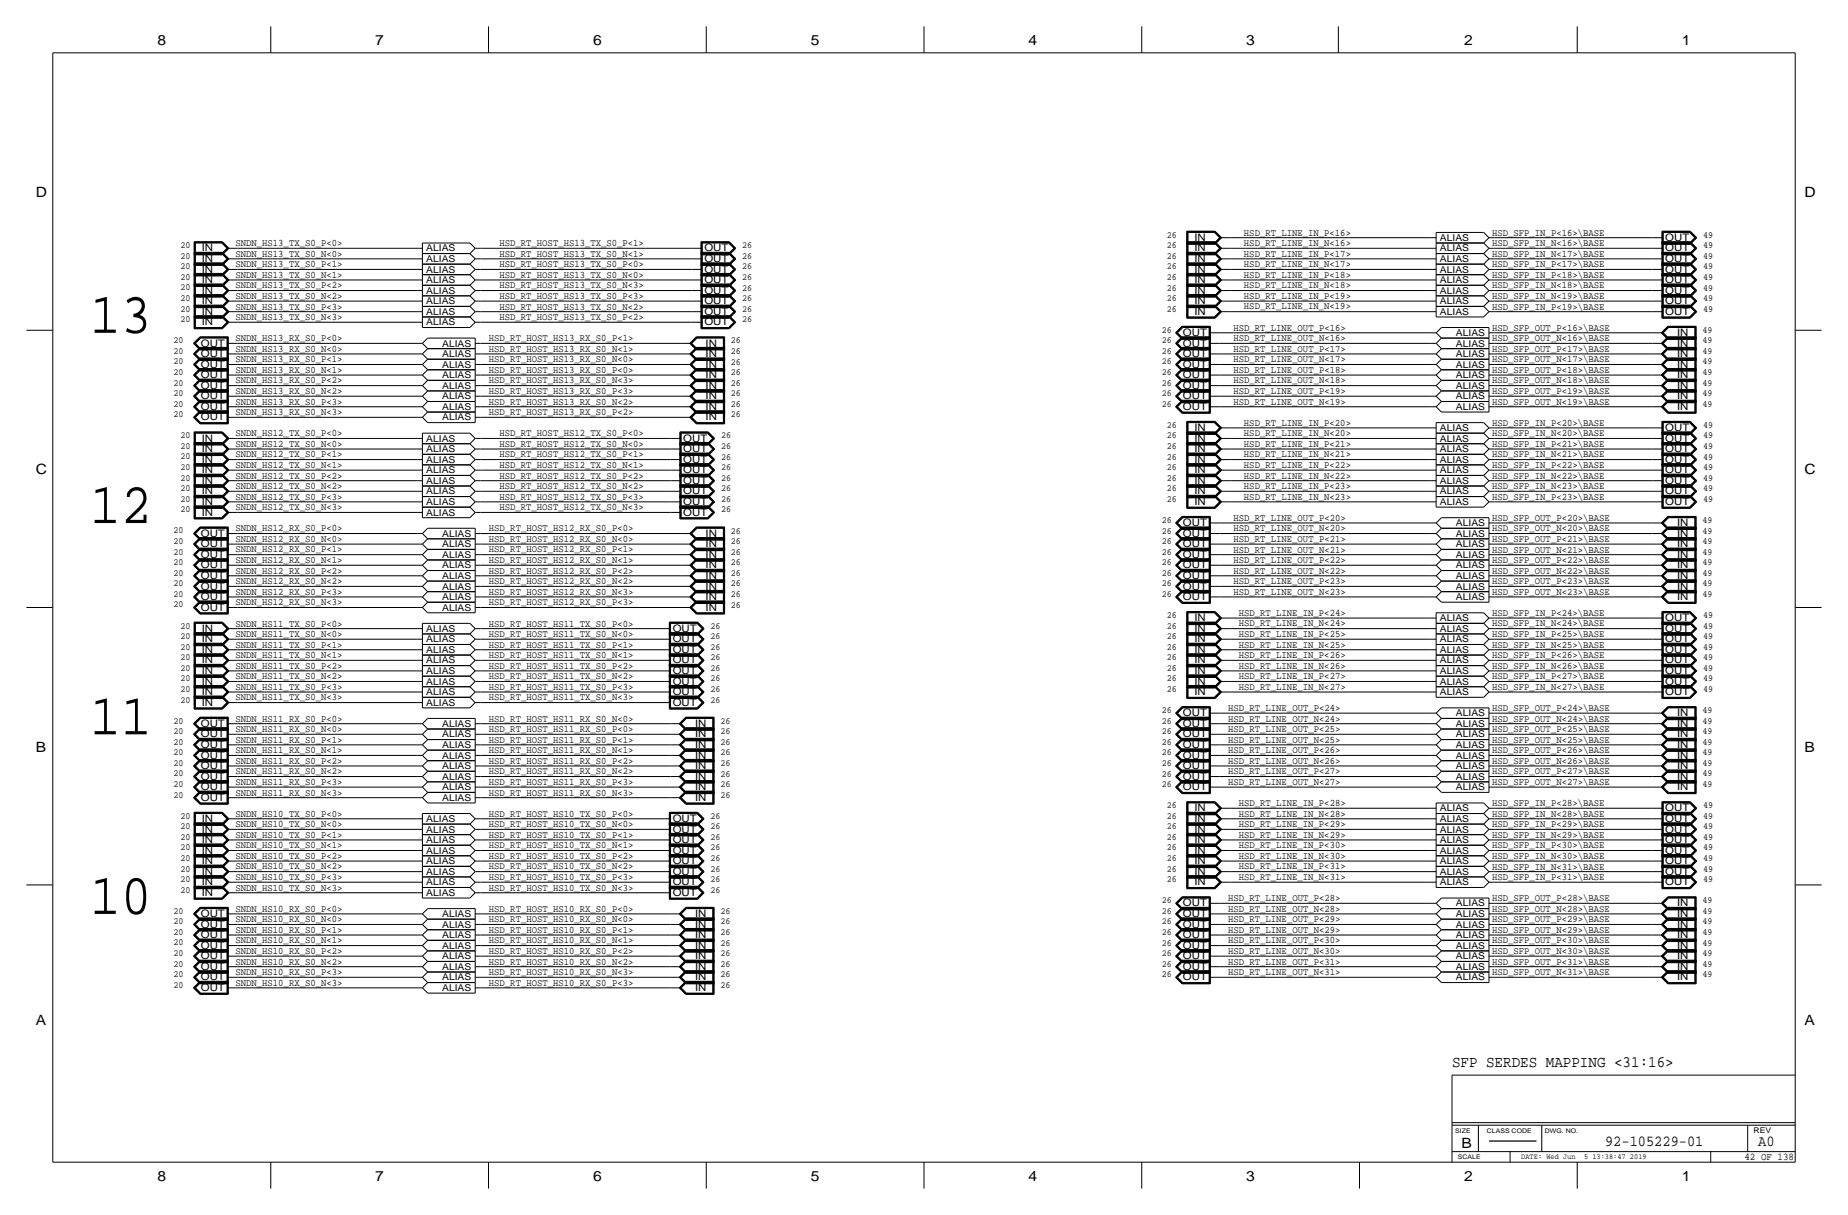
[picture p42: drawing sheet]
<svg xmlns="http://www.w3.org/2000/svg" width="444mm" height="292mm" viewBox="0 0 444 292" stroke-linecap="round" stroke-linejoin="round" font-family="sans-serif">
<defs><g id="words">
<g font-size="13.9">
<text x="21.6" y="80">13</text>
<text x="21.6" y="125.7">12</text>
<text x="21.6" y="176.5">11</text>
<text x="21.6" y="219.7">10</text>
</g>
<text font-size="3.8" x="349.2" y="256.5">SFP SERDES MAPPING &lt;31:16&gt;</text>
<g font-size="3.7">
<text x="386.1" y="275.6">92-105229-01</text>
<text x="422.9" y="275.6">A0</text>
</g>
<g font-size="3.4">
<text x="37.9" y="10.8">8</text>
<text x="90.3" y="10.8">7</text>
<text x="142.6" y="10.8">6</text>
<text x="195" y="10.8">5</text>
<text x="247.4" y="10.8">4</text>
<text x="299.8" y="10.8">3</text>
<text x="352.2" y="10.8">2</text>
<text x="404.5" y="10.8">1</text>
<text x="8.6" y="47.3">D</text>
<text x="434" y="47.3">D</text>
<text x="8.6" y="114">C</text>
<text x="434" y="114">C</text>
<text x="8.6" y="180.7">B</text>
<text x="434" y="180.7">B</text>
<text x="8.6" y="246.4">A</text>
<text x="434" y="246.4">A</text>
<text x="351.5" y="275.9">B</text>
<text x="37.9" y="283.8">8</text>
<text x="90.3" y="283.8">7</text>
<text x="142.6" y="283.8">6</text>
<text x="195" y="283.8">5</text>
<text x="247.4" y="283.8">4</text>
<text x="299.8" y="283.8">3</text>
<text x="352.1" y="283.8">2</text>
<text x="404.5" y="283.8">1</text>
</g>
<g font-size="2.5">
<text x="287.3" y="57.9">IN</text>
<text x="400.6" y="57.9">OUT</text>
<text x="48.5" y="60.5">IN</text>
<text x="48.5" y="63">IN</text>
<text x="48.5" y="65.5">IN</text>
<text x="169.4" y="65.5">OUT</text>
<text x="169.4" y="63">OUT</text>
<text x="169.4" y="60.5">OUT</text>
<text x="287.3" y="65.5">IN</text>
<text x="287.3" y="63">IN</text>
<text x="287.3" y="60.5">IN</text>
<text x="400.6" y="63">OUT</text>
<text x="400.6" y="60.5">OUT</text>
<text x="400.6" y="65.5">OUT</text>
<text x="48.5" y="68.1">IN</text>
<text x="48.5" y="70.6">IN</text>
<text x="169.4" y="70.6">OUT</text>
<text x="169.4" y="68.1">OUT</text>
<text x="287.3" y="70.6">IN</text>
<text x="287.3" y="68.1">IN</text>
<text x="400.6" y="68.1">OUT</text>
<text x="400.6" y="70.6">OUT</text>
<text x="48.5" y="73.2">IN</text>
<text x="48.5" y="75.7">IN</text>
<text x="169.4" y="75.7">OUT</text>
<text x="169.4" y="73.2">OUT</text>
<text x="287.3" y="75.7">IN</text>
<text x="287.3" y="73.2">IN</text>
<text x="400.6" y="73.2">OUT</text>
<text x="400.6" y="75.7">OUT</text>
<text x="48.3" y="83.3">OUT</text>
<text x="48.5" y="78.2">IN</text>
<text x="169.4" y="78.2">OUT</text>
<text x="169.7" y="83.3">IN</text>
<text x="284.5" y="80.8">OUT</text>
<text x="284.5" y="83.3">OUT</text>
<text x="403.4" y="83.3">IN</text>
<text x="403.4" y="80.8">IN</text>
<text x="48.3" y="85.9">OUT</text>
<text x="48.3" y="88.4">OUT</text>
<text x="169.7" y="88.4">IN</text>
<text x="169.7" y="85.9">IN</text>
<text x="284.5" y="85.9">OUT</text>
<text x="284.5" y="88.4">OUT</text>
<text x="403.4" y="85.9">IN</text>
<text x="403.4" y="88.4">IN</text>
<text x="48.3" y="90.9">OUT</text>
<text x="48.3" y="93.5">OUT</text>
<text x="169.7" y="93.5">IN</text>
<text x="169.7" y="90.9">IN</text>
<text x="284.5" y="93.5">OUT</text>
<text x="284.5" y="90.9">OUT</text>
<text x="403.4" y="90.9">IN</text>
<text x="403.4" y="93.5">IN</text>
<text x="48.3" y="96">OUT</text>
<text x="48.3" y="98.6">OUT</text>
<text x="48.3" y="101.1">OUT</text>
<text x="169.7" y="98.6">IN</text>
<text x="169.7" y="101.1">IN</text>
<text x="169.7" y="96">IN</text>
<text x="284.5" y="96">OUT</text>
<text x="284.5" y="98.6">OUT</text>
<text x="403.4" y="96">IN</text>
<text x="403.4" y="98.6">IN</text>
<text x="48.5" y="106.2">IN</text>
<text x="164.3" y="106.2">OUT</text>
<text x="287.3" y="106.2">IN</text>
<text x="287.3" y="103.6">IN</text>
<text x="400.6" y="103.6">OUT</text>
<text x="400.6" y="106.2">OUT</text>
<text x="48.5" y="108.7">IN</text>
<text x="48.5" y="111.3">IN</text>
<text x="48.5" y="113.8">IN</text>
<text x="164.3" y="113.8">OUT</text>
<text x="164.3" y="111.3">OUT</text>
<text x="164.3" y="108.7">OUT</text>
<text x="287.3" y="113.8">IN</text>
<text x="287.3" y="111.3">IN</text>
<text x="287.3" y="108.7">IN</text>
<text x="400.6" y="108.7">OUT</text>
<text x="400.6" y="111.3">OUT</text>
<text x="400.6" y="113.8">OUT</text>
<text x="48.5" y="116.3">IN</text>
<text x="48.5" y="118.9">IN</text>
<text x="164.3" y="118.9">OUT</text>
<text x="164.3" y="116.3">OUT</text>
<text x="287.3" y="118.9">IN</text>
<text x="287.3" y="116.3">IN</text>
<text x="400.6" y="116.3">OUT</text>
<text x="400.6" y="118.9">OUT</text>
<text x="48.5" y="121.4">IN</text>
<text x="48.5" y="124">IN</text>
<text x="164.3" y="124">OUT</text>
<text x="164.3" y="121.4">OUT</text>
<text x="287.3" y="121.4">IN</text>
<text x="400.6" y="121.4">OUT</text>
<text x="48.3" y="131.6">OUT</text>
<text x="48.3" y="129">OUT</text>
<text x="169.7" y="129">IN</text>
<text x="169.7" y="131.6">IN</text>
<text x="284.5" y="129">OUT</text>
<text x="284.5" y="131.6">OUT</text>
<text x="284.5" y="126.5">OUT</text>
<text x="403.4" y="129">IN</text>
<text x="403.4" y="126.5">IN</text>
<text x="403.4" y="131.6">IN</text>
<text x="48.3" y="134.1">OUT</text>
<text x="48.3" y="136.7">OUT</text>
<text x="169.7" y="136.7">IN</text>
<text x="169.7" y="134.1">IN</text>
<text x="284.5" y="134.1">OUT</text>
<text x="284.5" y="136.7">OUT</text>
<text x="403.4" y="134.1">IN</text>
<text x="403.4" y="136.7">IN</text>
<text x="48.3" y="139.2">OUT</text>
<text x="48.3" y="141.7">OUT</text>
<text x="169.7" y="141.7">IN</text>
<text x="169.7" y="139.2">IN</text>
<text x="284.5" y="139.2">OUT</text>
<text x="284.5" y="141.7">OUT</text>
<text x="403.4" y="141.7">IN</text>
<text x="403.4" y="139.2">IN</text>
<text x="48.3" y="144.3">OUT</text>
<text x="48.3" y="146.8">OUT</text>
<text x="169.7" y="146.8">IN</text>
<text x="169.7" y="144.3">IN</text>
<text x="284.5" y="144.3">OUT</text>
<text x="287.3" y="149.4">IN</text>
<text x="400.6" y="149.4">OUT</text>
<text x="403.4" y="144.3">IN</text>
<text x="48.5" y="151.9">IN</text>
<text x="48.5" y="154.4">IN</text>
<text x="161.8" y="154.4">OUT</text>
<text x="161.8" y="151.9">OUT</text>
<text x="287.3" y="151.9">IN</text>
<text x="287.3" y="154.4">IN</text>
<text x="400.6" y="154.4">OUT</text>
<text x="400.6" y="151.9">OUT</text>
<text x="48.5" y="157">IN</text>
<text x="48.5" y="159.5">IN</text>
<text x="161.8" y="159.5">OUT</text>
<text x="161.8" y="157">OUT</text>
<text x="287.3" y="159.5">IN</text>
<text x="287.3" y="157">IN</text>
<text x="400.6" y="159.5">OUT</text>
<text x="400.6" y="157">OUT</text>
<text x="48.5" y="162.1">IN</text>
<text x="48.5" y="164.6">IN</text>
<text x="48.5" y="167.1">IN</text>
<text x="161.8" y="167.1">OUT</text>
<text x="161.8" y="164.6">OUT</text>
<text x="161.8" y="162.1">OUT</text>
<text x="287.3" y="167.1">IN</text>
<text x="287.3" y="164.6">IN</text>
<text x="287.3" y="162.1">IN</text>
<text x="400.6" y="162.1">OUT</text>
<text x="400.6" y="164.6">OUT</text>
<text x="400.6" y="167.1">OUT</text>
<text x="48.5" y="169.7">IN</text>
<text x="161.8" y="169.7">OUT</text>
<text x="284.5" y="172.2">OUT</text>
<text x="403.4" y="172.2">IN</text>
<text x="48.3" y="174.8">OUT</text>
<text x="48.3" y="177.3">OUT</text>
<text x="48.3" y="179.8">OUT</text>
<text x="167.2" y="179.8">IN</text>
<text x="167.2" y="174.8">IN</text>
<text x="167.2" y="177.3">IN</text>
<text x="284.5" y="174.8">OUT</text>
<text x="284.5" y="177.3">OUT</text>
<text x="284.5" y="179.8">OUT</text>
<text x="403.4" y="174.8">IN</text>
<text x="403.4" y="179.8">IN</text>
<text x="403.4" y="177.3">IN</text>
<text x="48.3" y="182.4">OUT</text>
<text x="48.3" y="184.9">OUT</text>
<text x="167.2" y="184.9">IN</text>
<text x="167.2" y="182.4">IN</text>
<text x="284.5" y="184.9">OUT</text>
<text x="284.5" y="182.4">OUT</text>
<text x="403.4" y="182.4">IN</text>
<text x="403.4" y="184.9">IN</text>
<text x="48.3" y="187.5">OUT</text>
<text x="48.3" y="190">OUT</text>
<text x="167.2" y="187.5">IN</text>
<text x="167.2" y="190">IN</text>
<text x="284.5" y="187.5">OUT</text>
<text x="284.5" y="190">OUT</text>
<text x="403.4" y="187.5">IN</text>
<text x="403.4" y="190">IN</text>
<text x="48.3" y="192.5">OUT</text>
<text x="48.5" y="197.6">IN</text>
<text x="161.8" y="197.6">OUT</text>
<text x="167.2" y="192.5">IN</text>
<text x="287.3" y="197.6">IN</text>
<text x="287.3" y="195.1">IN</text>
<text x="400.6" y="195.1">OUT</text>
<text x="400.6" y="197.6">OUT</text>
<text x="48.5" y="200.2">IN</text>
<text x="48.5" y="202.7">IN</text>
<text x="161.8" y="200.2">OUT</text>
<text x="161.8" y="202.7">OUT</text>
<text x="287.3" y="202.7">IN</text>
<text x="287.3" y="200.2">IN</text>
<text x="400.6" y="200.2">OUT</text>
<text x="400.6" y="202.7">OUT</text>
<text x="48.5" y="207.8">IN</text>
<text x="48.5" y="205.2">IN</text>
<text x="161.8" y="205.2">OUT</text>
<text x="161.8" y="207.8">OUT</text>
<text x="287.3" y="207.8">IN</text>
<text x="287.3" y="205.2">IN</text>
<text x="400.6" y="205.2">OUT</text>
<text x="400.6" y="207.8">OUT</text>
<text x="48.5" y="210.3">IN</text>
<text x="48.5" y="212.9">IN</text>
<text x="48.5" y="215.4">IN</text>
<text x="161.8" y="215.4">OUT</text>
<text x="161.8" y="212.9">OUT</text>
<text x="161.8" y="210.3">OUT</text>
<text x="287.3" y="212.9">IN</text>
<text x="287.3" y="210.3">IN</text>
<text x="400.6" y="212.9">OUT</text>
<text x="400.6" y="210.3">OUT</text>
<text x="48.3" y="220.5">OUT</text>
<text x="167.2" y="220.5">IN</text>
<text x="284.5" y="217.9">OUT</text>
<text x="284.5" y="220.5">OUT</text>
<text x="403.4" y="217.9">IN</text>
<text x="403.4" y="220.5">IN</text>
<text x="48.3" y="223">OUT</text>
<text x="48.3" y="225.6">OUT</text>
<text x="167.2" y="225.6">IN</text>
<text x="167.2" y="223">IN</text>
<text x="284.5" y="223">OUT</text>
<text x="284.5" y="225.6">OUT</text>
<text x="403.4" y="225.6">IN</text>
<text x="403.4" y="223">IN</text>
<text x="48.3" y="228.1">OUT</text>
<text x="48.3" y="230.6">OUT</text>
<text x="48.3" y="233.2">OUT</text>
<text x="167.2" y="230.6">IN</text>
<text x="167.2" y="233.2">IN</text>
<text x="167.2" y="228.1">IN</text>
<text x="284.5" y="228.1">OUT</text>
<text x="284.5" y="230.6">OUT</text>
<text x="284.5" y="233.2">OUT</text>
<text x="403.4" y="228.1">IN</text>
<text x="403.4" y="230.6">IN</text>
<text x="403.4" y="233.2">IN</text>
<text x="48.3" y="235.7">OUT</text>
<text x="48.3" y="238.3">OUT</text>
<text x="167.2" y="238.3">IN</text>
<text x="167.2" y="235.7">IN</text>
<text x="284.5" y="235.7">OUT</text>
<text x="403.4" y="235.7">IN</text>
<text x="419.6" y="278.9">42 OF 138</text>
</g>
<g font-size="2.4">
<text x="56.6" y="59.2">SNDN_HS13_TX_S0_P&lt;0&gt;</text>
<text x="120.1" y="59.2">HSD_RT_HOST_HS13_TX_S0_P&lt;1&gt;</text>
<text x="299.2" y="56.6">HSD_RT_LINE_IN_P&lt;16&gt;</text>
<text x="299.2" y="59.2">HSD_RT_LINE_IN_N&lt;16&gt;</text>
<text x="358.9" y="59.2">HSD_SFP_IN_N&lt;16&gt;\BASE</text>
<text x="358.9" y="56.6">HSD_SFP_IN_P&lt;16&gt;\BASE</text>
<text x="56.6" y="61.7">SNDN_HS13_TX_S0_N&lt;0&gt;</text>
<text x="56.6" y="64.2">SNDN_HS13_TX_S0_P&lt;1&gt;</text>
<text x="120.1" y="64.2">HSD_RT_HOST_HS13_TX_S0_P&lt;0&gt;</text>
<text x="120.1" y="61.7">HSD_RT_HOST_HS13_TX_S0_N&lt;1&gt;</text>
<text x="299.2" y="61.7">HSD_RT_LINE_IN_P&lt;17&gt;</text>
<text x="299.2" y="64.2">HSD_RT_LINE_IN_N&lt;17&gt;</text>
<text x="358.9" y="64.3">HSD_SFP_IN_P&lt;17&gt;\BASE</text>
<text x="358.9" y="61.7">HSD_SFP_IN_N&lt;17&gt;\BASE</text>
<text x="56.6" y="66.8">SNDN_HS13_TX_S0_N&lt;1&gt;</text>
<text x="56.6" y="69.3">SNDN_HS13_TX_S0_P&lt;2&gt;</text>
<text x="56.6" y="71.9">SNDN_HS13_TX_S0_N&lt;2&gt;</text>
<text x="120.1" y="69.3">HSD_RT_HOST_HS13_TX_S0_N&lt;3&gt;</text>
<text x="120.1" y="71.9">HSD_RT_HOST_HS13_TX_S0_P&lt;3&gt;</text>
<text x="120.1" y="66.8">HSD_RT_HOST_HS13_TX_S0_N&lt;0&gt;</text>
<text x="299.2" y="71.9">HSD_RT_LINE_IN_P&lt;19&gt;</text>
<text x="299.2" y="69.3">HSD_RT_LINE_IN_N&lt;18&gt;</text>
<text x="299.2" y="66.8">HSD_RT_LINE_IN_P&lt;18&gt;</text>
<text x="358.9" y="66.8">HSD_SFP_IN_P&lt;18&gt;\BASE</text>
<text x="358.9" y="69.3">HSD_SFP_IN_N&lt;18&gt;\BASE</text>
<text x="358.9" y="71.9">HSD_SFP_IN_N&lt;19&gt;\BASE</text>
<text x="56.6" y="74.4">SNDN_HS13_TX_S0_P&lt;3&gt;</text>
<text x="56.6" y="77">SNDN_HS13_TX_S0_N&lt;3&gt;</text>
<text x="120.1" y="76.9">HSD_RT_HOST_HS13_TX_S0_P&lt;2&gt;</text>
<text x="120.1" y="74.4">HSD_RT_HOST_HS13_TX_S0_N&lt;2&gt;</text>
<text x="299.2" y="74.4">HSD_RT_LINE_IN_N&lt;19&gt;</text>
<text x="358.9" y="74.4">HSD_SFP_IN_P&lt;19&gt;\BASE</text>
<text x="56.6" y="82">SNDN_HS13_RX_S0_P&lt;0&gt;</text>
<text x="117.6" y="82">HSD_RT_HOST_HS13_RX_S0_P&lt;1&gt;</text>
<text x="296.7" y="79.5">HSD_RT_LINE_OUT_P&lt;16&gt;</text>
<text x="296.7" y="82">HSD_RT_LINE_OUT_N&lt;16&gt;</text>
<text x="358.9" y="82">HSD_SFP_OUT_N&lt;16&gt;\BASE</text>
<text x="358.9" y="79.5">HSD_SFP_OUT_P&lt;16&gt;\BASE</text>
<text x="56.6" y="87.1">SNDN_HS13_RX_S0_P&lt;1&gt;</text>
<text x="56.6" y="89.6">SNDN_HS13_RX_S0_N&lt;1&gt;</text>
<text x="56.6" y="84.6">SNDN_HS13_RX_S0_N&lt;0&gt;</text>
<text x="117.6" y="89.6">HSD_RT_HOST_HS13_RX_S0_P&lt;0&gt;</text>
<text x="117.6" y="87.1">HSD_RT_HOST_HS13_RX_S0_N&lt;0&gt;</text>
<text x="117.6" y="84.6">HSD_RT_HOST_HS13_RX_S0_N&lt;1&gt;</text>
<text x="296.7" y="84.6">HSD_RT_LINE_OUT_P&lt;17&gt;</text>
<text x="296.7" y="87.1">HSD_RT_LINE_OUT_N&lt;17&gt;</text>
<text x="296.7" y="89.6">HSD_RT_LINE_OUT_P&lt;18&gt;</text>
<text x="358.9" y="87.1">HSD_SFP_OUT_N&lt;17&gt;\BASE</text>
<text x="358.9" y="84.6">HSD_SFP_OUT_P&lt;17&gt;\BASE</text>
<text x="358.9" y="89.7">HSD_SFP_OUT_P&lt;18&gt;\BASE</text>
<text x="56.6" y="92.2">SNDN_HS13_RX_S0_P&lt;2&gt;</text>
<text x="56.6" y="94.7">SNDN_HS13_RX_S0_N&lt;2&gt;</text>
<text x="117.6" y="94.7">HSD_RT_HOST_HS13_RX_S0_P&lt;3&gt;</text>
<text x="117.6" y="92.2">HSD_RT_HOST_HS13_RX_S0_N&lt;3&gt;</text>
<text x="296.7" y="94.7">HSD_RT_LINE_OUT_P&lt;19&gt;</text>
<text x="296.7" y="92.2">HSD_RT_LINE_OUT_N&lt;18&gt;</text>
<text x="358.9" y="94.7">HSD_SFP_OUT_P&lt;19&gt;\BASE</text>
<text x="358.9" y="92.2">HSD_SFP_OUT_N&lt;18&gt;\BASE</text>
<text x="56.6" y="97.3">SNDN_HS13_RX_S0_P&lt;3&gt;</text>
<text x="56.6" y="99.8">SNDN_HS13_RX_S0_N&lt;3&gt;</text>
<text x="117.6" y="99.8">HSD_RT_HOST_HS13_RX_S0_P&lt;2&gt;</text>
<text x="117.6" y="97.3">HSD_RT_HOST_HS13_RX_S0_N&lt;2&gt;</text>
<text x="296.7" y="97.3">HSD_RT_LINE_OUT_N&lt;19&gt;</text>
<text x="358.9" y="97.3">HSD_SFP_OUT_N&lt;19&gt;\BASE</text>
<text x="56.6" y="107.4">SNDN_HS12_TX_S0_N&lt;0&gt;</text>
<text x="56.6" y="104.9">SNDN_HS12_TX_S0_P&lt;0&gt;</text>
<text x="120.1" y="107.4">HSD_RT_HOST_HS12_TX_S0_N&lt;0&gt;</text>
<text x="120.1" y="104.9">HSD_RT_HOST_HS12_TX_S0_P&lt;0&gt;</text>
<text x="299.2" y="104.9">HSD_RT_LINE_IN_N&lt;20&gt;</text>
<text x="299.2" y="102.4">HSD_RT_LINE_IN_P&lt;20&gt;</text>
<text x="299.2" y="107.4">HSD_RT_LINE_IN_P&lt;21&gt;</text>
<text x="358.9" y="102.4">HSD_SFP_IN_P&lt;20&gt;\BASE</text>
<text x="358.9" y="107.4">HSD_SFP_IN_P&lt;21&gt;\BASE</text>
<text x="358.9" y="104.9">HSD_SFP_IN_N&lt;20&gt;\BASE</text>
<text x="56.6" y="110">SNDN_HS12_TX_S0_P&lt;1&gt;</text>
<text x="56.6" y="112.5">SNDN_HS12_TX_S0_N&lt;1&gt;</text>
<text x="120.1" y="110">HSD_RT_HOST_HS12_TX_S0_P&lt;1&gt;</text>
<text x="120.1" y="112.5">HSD_RT_HOST_HS12_TX_S0_N&lt;1&gt;</text>
<text x="299.2" y="110">HSD_RT_LINE_IN_N&lt;21&gt;</text>
<text x="299.2" y="112.5">HSD_RT_LINE_IN_P&lt;22&gt;</text>
<text x="358.9" y="110">HSD_SFP_IN_N&lt;21&gt;\BASE</text>
<text x="358.9" y="112.5">HSD_SFP_IN_P&lt;22&gt;\BASE</text>
<text x="56.6" y="117.6">SNDN_HS12_TX_S0_N&lt;2&gt;</text>
<text x="56.6" y="115.1">SNDN_HS12_TX_S0_P&lt;2&gt;</text>
<text x="120.1" y="115">HSD_RT_HOST_HS12_TX_S0_P&lt;2&gt;</text>
<text x="120.1" y="117.6">HSD_RT_HOST_HS12_TX_S0_N&lt;2&gt;</text>
<text x="299.2" y="117.6">HSD_RT_LINE_IN_P&lt;23&gt;</text>
<text x="299.2" y="115">HSD_RT_LINE_IN_N&lt;22&gt;</text>
<text x="358.9" y="117.6">HSD_SFP_IN_N&lt;23&gt;\BASE</text>
<text x="358.9" y="115.1">HSD_SFP_IN_N&lt;22&gt;\BASE</text>
<text x="56.6" y="120.1">SNDN_HS12_TX_S0_P&lt;3&gt;</text>
<text x="56.6" y="122.7">SNDN_HS12_TX_S0_N&lt;3&gt;</text>
<text x="120.1" y="120.1">HSD_RT_HOST_HS12_TX_S0_P&lt;3&gt;</text>
<text x="120.1" y="122.7">HSD_RT_HOST_HS12_TX_S0_N&lt;3&gt;</text>
<text x="296.7" y="125.2">HSD_RT_LINE_OUT_P&lt;20&gt;</text>
<text x="299.2" y="120.1">HSD_RT_LINE_IN_N&lt;23&gt;</text>
<text x="358.9" y="120.1">HSD_SFP_IN_P&lt;23&gt;\BASE</text>
<text x="358.9" y="125.2">HSD_SFP_OUT_P&lt;20&gt;\BASE</text>
<text x="56.6" y="127.8">SNDN_HS12_RX_S0_P&lt;0&gt;</text>
<text x="56.6" y="130.3">SNDN_HS12_RX_S0_N&lt;0&gt;</text>
<text x="117.6" y="127.8">HSD_RT_HOST_HS12_RX_S0_P&lt;0&gt;</text>
<text x="117.6" y="130.3">HSD_RT_HOST_HS12_RX_S0_N&lt;0&gt;</text>
<text x="296.7" y="130.3">HSD_RT_LINE_OUT_P&lt;21&gt;</text>
<text x="296.7" y="127.8">HSD_RT_LINE_OUT_N&lt;20&gt;</text>
<text x="358.9" y="127.8">HSD_SFP_OUT_N&lt;20&gt;\BASE</text>
<text x="358.9" y="130.3">HSD_SFP_OUT_P&lt;21&gt;\BASE</text>
<text x="56.6" y="132.8">SNDN_HS12_RX_S0_P&lt;1&gt;</text>
<text x="56.6" y="135.4">SNDN_HS12_RX_S0_N&lt;1&gt;</text>
<text x="56.6" y="137.9">SNDN_HS12_RX_S0_P&lt;2&gt;</text>
<text x="117.6" y="135.4">HSD_RT_HOST_HS12_RX_S0_N&lt;1&gt;</text>
<text x="117.6" y="137.9">HSD_RT_HOST_HS12_RX_S0_P&lt;2&gt;</text>
<text x="117.6" y="132.8">HSD_RT_HOST_HS12_RX_S0_P&lt;1&gt;</text>
<text x="296.7" y="137.9">HSD_RT_LINE_OUT_N&lt;22&gt;</text>
<text x="296.7" y="135.4">HSD_RT_LINE_OUT_P&lt;22&gt;</text>
<text x="296.7" y="132.8">HSD_RT_LINE_OUT_N&lt;21&gt;</text>
<text x="358.9" y="132.8">HSD_SFP_OUT_N&lt;21&gt;\BASE</text>
<text x="358.9" y="135.4">HSD_SFP_OUT_P&lt;22&gt;\BASE</text>
<text x="358.9" y="137.9">HSD_SFP_OUT_N&lt;22&gt;\BASE</text>
<text x="56.6" y="140.5">SNDN_HS12_RX_S0_N&lt;2&gt;</text>
<text x="56.6" y="143">SNDN_HS12_RX_S0_P&lt;3&gt;</text>
<text x="117.6" y="140.5">HSD_RT_HOST_HS12_RX_S0_N&lt;2&gt;</text>
<text x="117.6" y="143">HSD_RT_HOST_HS12_RX_S0_N&lt;3&gt;</text>
<text x="296.7" y="143">HSD_RT_LINE_OUT_N&lt;23&gt;</text>
<text x="296.7" y="140.5">HSD_RT_LINE_OUT_P&lt;23&gt;</text>
<text x="358.9" y="140.5">HSD_SFP_OUT_P&lt;23&gt;\BASE</text>
<text x="358.9" y="143">HSD_SFP_OUT_N&lt;23&gt;\BASE</text>
<text x="56.6" y="145.5">SNDN_HS12_RX_S0_N&lt;3&gt;</text>
<text x="117.6" y="145.5">HSD_RT_HOST_HS12_RX_S0_P&lt;3&gt;</text>
<text x="297.9" y="148.1">HSD_RT_LINE_IN_P&lt;24&gt;</text>
<text x="358.9" y="148.1">HSD_SFP_IN_P&lt;24&gt;\BASE</text>
<text x="56.6" y="150.6">SNDN_HS11_TX_S0_P&lt;0&gt;</text>
<text x="56.6" y="153.2">SNDN_HS11_TX_S0_N&lt;0&gt;</text>
<text x="56.6" y="155.7">SNDN_HS11_TX_S0_P&lt;1&gt;</text>
<text x="117.6" y="153.2">HSD_RT_HOST_HS11_TX_S0_N&lt;0&gt;</text>
<text x="117.6" y="155.7">HSD_RT_HOST_HS11_TX_S0_P&lt;1&gt;</text>
<text x="117.6" y="150.6">HSD_RT_HOST_HS11_TX_S0_P&lt;0&gt;</text>
<text x="297.9" y="150.6">HSD_RT_LINE_IN_N&lt;24&gt;</text>
<text x="297.9" y="155.7">HSD_RT_LINE_IN_N&lt;25&gt;</text>
<text x="297.9" y="153.1">HSD_RT_LINE_IN_P&lt;25&gt;</text>
<text x="358.9" y="155.7">HSD_SFP_IN_N&lt;25&gt;\BASE</text>
<text x="358.9" y="153.2">HSD_SFP_IN_P&lt;25&gt;\BASE</text>
<text x="358.9" y="150.6">HSD_SFP_IN_N&lt;24&gt;\BASE</text>
<text x="56.6" y="160.8">SNDN_HS11_TX_S0_P&lt;2&gt;</text>
<text x="56.6" y="158.2">SNDN_HS11_TX_S0_N&lt;1&gt;</text>
<text x="117.6" y="158.2">HSD_RT_HOST_HS11_TX_S0_N&lt;1&gt;</text>
<text x="117.6" y="160.8">HSD_RT_HOST_HS11_TX_S0_P&lt;2&gt;</text>
<text x="297.9" y="158.2">HSD_RT_LINE_IN_P&lt;26&gt;</text>
<text x="297.9" y="160.8">HSD_RT_LINE_IN_N&lt;26&gt;</text>
<text x="358.9" y="160.8">HSD_SFP_IN_N&lt;26&gt;\BASE</text>
<text x="358.9" y="158.2">HSD_SFP_IN_P&lt;26&gt;\BASE</text>
<text x="56.6" y="163.3">SNDN_HS11_TX_S0_N&lt;2&gt;</text>
<text x="56.6" y="165.9">SNDN_HS11_TX_S0_P&lt;3&gt;</text>
<text x="117.6" y="163.3">HSD_RT_HOST_HS11_TX_S0_N&lt;2&gt;</text>
<text x="117.6" y="165.9">HSD_RT_HOST_HS11_TX_S0_P&lt;3&gt;</text>
<text x="297.9" y="163.3">HSD_RT_LINE_IN_P&lt;27&gt;</text>
<text x="297.9" y="165.8">HSD_RT_LINE_IN_N&lt;27&gt;</text>
<text x="358.9" y="163.3">HSD_SFP_IN_P&lt;27&gt;\BASE</text>
<text x="358.9" y="165.9">HSD_SFP_IN_N&lt;27&gt;\BASE</text>
<text x="56.6" y="173.5">SNDN_HS11_RX_S0_P&lt;0&gt;</text>
<text x="56.6" y="168.4">SNDN_HS11_TX_S0_N&lt;3&gt;</text>
<text x="117.6" y="173.5">HSD_RT_HOST_HS11_RX_S0_N&lt;0&gt;</text>
<text x="117.6" y="168.4">HSD_RT_HOST_HS11_TX_S0_N&lt;3&gt;</text>
<text x="295.4" y="173.5">HSD_RT_LINE_OUT_N&lt;24&gt;</text>
<text x="295.4" y="170.9">HSD_RT_LINE_OUT_P&lt;24&gt;</text>
<text x="358.9" y="173.5">HSD_SFP_OUT_N&lt;24&gt;\BASE</text>
<text x="358.9" y="170.9">HSD_SFP_OUT_P&lt;24&gt;\BASE</text>
<text x="56.6" y="178.6">SNDN_HS11_RX_S0_P&lt;1&gt;</text>
<text x="56.6" y="176">SNDN_HS11_RX_S0_N&lt;0&gt;</text>
<text x="117.6" y="176">HSD_RT_HOST_HS11_RX_S0_P&lt;0&gt;</text>
<text x="117.6" y="178.6">HSD_RT_HOST_HS11_RX_S0_P&lt;1&gt;</text>
<text x="295.4" y="178.6">HSD_RT_LINE_OUT_N&lt;25&gt;</text>
<text x="295.4" y="176">HSD_RT_LINE_OUT_P&lt;25&gt;</text>
<text x="358.9" y="178.6">HSD_SFP_OUT_N&lt;25&gt;\BASE</text>
<text x="358.9" y="176">HSD_SFP_OUT_P&lt;25&gt;\BASE</text>
<text x="56.6" y="181.1">SNDN_HS11_RX_S0_N&lt;1&gt;</text>
<text x="56.6" y="183.6">SNDN_HS11_RX_S0_P&lt;2&gt;</text>
<text x="117.6" y="181.1">HSD_RT_HOST_HS11_RX_S0_N&lt;1&gt;</text>
<text x="117.6" y="183.6">HSD_RT_HOST_HS11_RX_S0_P&lt;2&gt;</text>
<text x="295.4" y="181.1">HSD_RT_LINE_OUT_P&lt;26&gt;</text>
<text x="295.4" y="183.6">HSD_RT_LINE_OUT_N&lt;26&gt;</text>
<text x="358.9" y="181.1">HSD_SFP_OUT_P&lt;26&gt;\BASE</text>
<text x="358.9" y="183.6">HSD_SFP_OUT_N&lt;26&gt;\BASE</text>
<text x="56.6" y="188.7">SNDN_HS11_RX_S0_P&lt;3&gt;</text>
<text x="56.6" y="191.3">SNDN_HS11_RX_S0_N&lt;3&gt;</text>
<text x="56.6" y="186.2">SNDN_HS11_RX_S0_N&lt;2&gt;</text>
<text x="117.6" y="186.2">HSD_RT_HOST_HS11_RX_S0_N&lt;2&gt;</text>
<text x="117.6" y="188.7">HSD_RT_HOST_HS11_RX_S0_P&lt;3&gt;</text>
<text x="117.6" y="191.3">HSD_RT_HOST_HS11_RX_S0_N&lt;3&gt;</text>
<text x="295.4" y="188.7">HSD_RT_LINE_OUT_N&lt;27&gt;</text>
<text x="295.4" y="186.2">HSD_RT_LINE_OUT_P&lt;27&gt;</text>
<text x="358.9" y="188.7">HSD_SFP_OUT_N&lt;27&gt;\BASE</text>
<text x="358.9" y="186.2">HSD_SFP_OUT_P&lt;27&gt;\BASE</text>
<text x="56.6" y="196.3">SNDN_HS10_TX_S0_P&lt;0&gt;</text>
<text x="117.6" y="196.3">HSD_RT_HOST_HS10_TX_S0_P&lt;0&gt;</text>
<text x="297.9" y="196.3">HSD_RT_LINE_IN_N&lt;28&gt;</text>
<text x="297.9" y="193.8">HSD_RT_LINE_IN_P&lt;28&gt;</text>
<text x="358.9" y="196.3">HSD_SFP_IN_N&lt;28&gt;\BASE</text>
<text x="358.9" y="193.8">HSD_SFP_IN_P&lt;28&gt;\BASE</text>
<text x="56.6" y="204">SNDN_HS10_TX_S0_N&lt;1&gt;</text>
<text x="56.6" y="201.4">SNDN_HS10_TX_S0_P&lt;1&gt;</text>
<text x="56.6" y="198.9">SNDN_HS10_TX_S0_N&lt;0&gt;</text>
<text x="117.6" y="198.9">HSD_RT_HOST_HS10_TX_S0_N&lt;0&gt;</text>
<text x="117.6" y="201.4">HSD_RT_HOST_HS10_TX_S0_P&lt;1&gt;</text>
<text x="117.6" y="204">HSD_RT_HOST_HS10_TX_S0_N&lt;1&gt;</text>
<text x="297.9" y="201.4">HSD_RT_LINE_IN_N&lt;29&gt;</text>
<text x="297.9" y="198.9">HSD_RT_LINE_IN_P&lt;29&gt;</text>
<text x="297.9" y="203.9">HSD_RT_LINE_IN_P&lt;30&gt;</text>
<text x="358.9" y="201.4">HSD_SFP_IN_N&lt;29&gt;\BASE</text>
<text x="358.9" y="204">HSD_SFP_IN_P&lt;30&gt;\BASE</text>
<text x="358.9" y="198.9">HSD_SFP_IN_P&lt;29&gt;\BASE</text>
<text x="56.6" y="206.5">SNDN_HS10_TX_S0_P&lt;2&gt;</text>
<text x="56.6" y="209">SNDN_HS10_TX_S0_N&lt;2&gt;</text>
<text x="117.6" y="206.5">HSD_RT_HOST_HS10_TX_S0_P&lt;2&gt;</text>
<text x="117.6" y="209">HSD_RT_HOST_HS10_TX_S0_N&lt;2&gt;</text>
<text x="297.9" y="209">HSD_RT_LINE_IN_P&lt;31&gt;</text>
<text x="297.9" y="206.5">HSD_RT_LINE_IN_N&lt;30&gt;</text>
<text x="358.9" y="209">HSD_SFP_IN_N&lt;31&gt;\BASE</text>
<text x="358.9" y="206.5">HSD_SFP_IN_N&lt;30&gt;\BASE</text>
<text x="56.6" y="214.1">SNDN_HS10_TX_S0_N&lt;3&gt;</text>
<text x="56.6" y="211.6">SNDN_HS10_TX_S0_P&lt;3&gt;</text>
<text x="117.6" y="211.6">HSD_RT_HOST_HS10_TX_S0_P&lt;3&gt;</text>
<text x="117.6" y="214.1">HSD_RT_HOST_HS10_TX_S0_N&lt;3&gt;</text>
<text x="297.9" y="211.6">HSD_RT_LINE_IN_N&lt;31&gt;</text>
<text x="358.9" y="211.6">HSD_SFP_IN_P&lt;31&gt;\BASE</text>
<text x="56.6" y="219.2">SNDN_HS10_RX_S0_P&lt;0&gt;</text>
<text x="56.6" y="221.7">SNDN_HS10_RX_S0_N&lt;0&gt;</text>
<text x="117.6" y="221.7">HSD_RT_HOST_HS10_RX_S0_N&lt;0&gt;</text>
<text x="117.6" y="219.2">HSD_RT_HOST_HS10_RX_S0_P&lt;0&gt;</text>
<text x="295.4" y="221.7">HSD_RT_LINE_OUT_P&lt;29&gt;</text>
<text x="295.4" y="219.2">HSD_RT_LINE_OUT_N&lt;28&gt;</text>
<text x="295.4" y="216.7">HSD_RT_LINE_OUT_P&lt;28&gt;</text>
<text x="358.9" y="216.7">HSD_SFP_OUT_P&lt;28&gt;\BASE</text>
<text x="358.9" y="221.7">HSD_SFP_OUT_P&lt;29&gt;\BASE</text>
<text x="358.9" y="219.2">HSD_SFP_OUT_N&lt;28&gt;\BASE</text>
<text x="56.6" y="226.8">SNDN_HS10_RX_S0_N&lt;1&gt;</text>
<text x="56.6" y="224.3">SNDN_HS10_RX_S0_P&lt;1&gt;</text>
<text x="117.6" y="224.3">HSD_RT_HOST_HS10_RX_S0_P&lt;1&gt;</text>
<text x="117.6" y="226.8">HSD_RT_HOST_HS10_RX_S0_N&lt;1&gt;</text>
<text x="295.4" y="226.8">HSD_RT_LINE_OUT_P&lt;30&gt;</text>
<text x="295.4" y="224.3">HSD_RT_LINE_OUT_N&lt;29&gt;</text>
<text x="358.9" y="226.8">HSD_SFP_OUT_P&lt;30&gt;\BASE</text>
<text x="358.9" y="224.3">HSD_SFP_OUT_N&lt;29&gt;\BASE</text>
<text x="56.6" y="229.4">SNDN_HS10_RX_S0_P&lt;2&gt;</text>
<text x="56.6" y="231.9">SNDN_HS10_RX_S0_N&lt;2&gt;</text>
<text x="117.6" y="229.4">HSD_RT_HOST_HS10_RX_S0_P&lt;2&gt;</text>
<text x="117.6" y="231.9">HSD_RT_HOST_HS10_RX_S0_N&lt;2&gt;</text>
<text x="295.4" y="231.9">HSD_RT_LINE_OUT_P&lt;31&gt;</text>
<text x="295.4" y="229.4">HSD_RT_LINE_OUT_N&lt;30&gt;</text>
<text x="358.9" y="231.9">HSD_SFP_OUT_P&lt;31&gt;\BASE</text>
<text x="358.9" y="229.4">HSD_SFP_OUT_N&lt;30&gt;\BASE</text>
<text x="56.6" y="237">SNDN_HS10_RX_S0_N&lt;3&gt;</text>
<text x="56.6" y="234.4">SNDN_HS10_RX_S0_P&lt;3&gt;</text>
<text x="117.6" y="237">HSD_RT_HOST_HS10_RX_S0_P&lt;3&gt;</text>
<text x="117.6" y="234.4">HSD_RT_HOST_HS10_RX_S0_N&lt;3&gt;</text>
<text x="295.4" y="234.4">HSD_RT_LINE_OUT_N&lt;31&gt;</text>
<text x="358.9" y="234.4">HSD_SFP_OUT_N&lt;31&gt;\BASE</text>
</g>
<g font-size="2.3">
<text x="43.4" y="59.7">20</text>
<text x="178.5" y="59.7">26</text>
<text x="280.6" y="59.7">26</text>
<text x="280.6" y="57.1">26</text>
<text x="346.4" y="57.9">ALIAS</text>
<text x="409.7" y="57.2">49</text>
<text x="409.7" y="59.7">49</text>
<text x="43.4" y="62.2">20</text>
<text x="43.4" y="64.8">20</text>
<text x="102.5" y="65.5">ALIAS</text>
<text x="102.5" y="60.5">ALIAS</text>
<text x="102.5" y="63">ALIAS</text>
<text x="178.5" y="64.8">26</text>
<text x="178.5" y="62.2">26</text>
<text x="280.6" y="64.8">26</text>
<text x="280.6" y="62.2">26</text>
<text x="346.4" y="60.5">ALIAS</text>
<text x="346.4" y="63">ALIAS</text>
<text x="346.4" y="65.5">ALIAS</text>
<text x="409.7" y="62.2">49</text>
<text x="409.7" y="64.8">49</text>
<text x="43.4" y="67.3">20</text>
<text x="43.4" y="69.8">20</text>
<text x="102.5" y="68.1">ALIAS</text>
<text x="102.5" y="70.6">ALIAS</text>
<text x="178.5" y="69.9">26</text>
<text x="178.5" y="67.3">26</text>
<text x="280.6" y="69.8">26</text>
<text x="280.6" y="67.3">26</text>
<text x="346.4" y="68.1">ALIAS</text>
<text x="346.4" y="70.6">ALIAS</text>
<text x="409.7" y="67.3">49</text>
<text x="409.7" y="69.8">49</text>
<text x="43.4" y="72.4">20</text>
<text x="43.4" y="74.9">20</text>
<text x="43.4" y="77.5">20</text>
<text x="102.5" y="73.2">ALIAS</text>
<text x="102.5" y="75.7">ALIAS</text>
<text x="178.5" y="77.5">26</text>
<text x="178.5" y="74.9">26</text>
<text x="178.5" y="72.4">26</text>
<text x="280.6" y="74.9">26</text>
<text x="280.6" y="72.4">26</text>
<text x="346.4" y="73.2">ALIAS</text>
<text x="346.4" y="75.7">ALIAS</text>
<text x="409.7" y="72.4">49</text>
<text x="409.7" y="74.9">49</text>
<text x="41.7" y="82.5">20</text>
<text x="102.5" y="78.2">ALIAS</text>
<text x="106.4" y="83.3">ALIAS</text>
<text x="175.8" y="82.6">26</text>
<text x="279.5" y="80">26</text>
<text x="279.5" y="82.5">26</text>
<text x="350.2" y="80.8">ALIAS</text>
<text x="350.2" y="83.3">ALIAS</text>
<text x="409.5" y="82.5">49</text>
<text x="409.5" y="80">49</text>
<text x="41.7" y="85.1">20</text>
<text x="41.7" y="87.6">20</text>
<text x="106.4" y="88.4">ALIAS</text>
<text x="106.4" y="85.9">ALIAS</text>
<text x="175.8" y="87.6">26</text>
<text x="175.8" y="85.1">26</text>
<text x="279.5" y="85.1">26</text>
<text x="279.5" y="87.6">26</text>
<text x="350.2" y="85.9">ALIAS</text>
<text x="350.2" y="88.4">ALIAS</text>
<text x="409.5" y="85.1">49</text>
<text x="409.5" y="87.6">49</text>
<text x="41.7" y="90.1">20</text>
<text x="41.7" y="95.2">20</text>
<text x="41.7" y="92.7">20</text>
<text x="106.4" y="93.5">ALIAS</text>
<text x="106.4" y="90.9">ALIAS</text>
<text x="175.8" y="95.3">26</text>
<text x="175.8" y="92.7">26</text>
<text x="175.8" y="90.2">26</text>
<text x="279.5" y="92.7">26</text>
<text x="279.5" y="90.2">26</text>
<text x="279.5" y="95.2">26</text>
<text x="350.2" y="93.5">ALIAS</text>
<text x="350.2" y="90.9">ALIAS</text>
<text x="409.5" y="90.2">49</text>
<text x="409.5" y="92.7">49</text>
<text x="409.5" y="95.2">49</text>
<text x="41.7" y="97.8">20</text>
<text x="41.7" y="100.3">20</text>
<text x="106.4" y="96">ALIAS</text>
<text x="106.4" y="98.6">ALIAS</text>
<text x="106.4" y="101.1">ALIAS</text>
<text x="175.8" y="97.8">26</text>
<text x="175.8" y="100.3">26</text>
<text x="279.5" y="97.8">26</text>
<text x="350.2" y="96">ALIAS</text>
<text x="350.2" y="98.6">ALIAS</text>
<text x="409.5" y="97.8">49</text>
<text x="43.4" y="105.4">20</text>
<text x="43.4" y="107.9">20</text>
<text x="102.5" y="106.2">ALIAS</text>
<text x="173.4" y="108">26</text>
<text x="173.4" y="105.4">26</text>
<text x="280.6" y="105.4">26</text>
<text x="280.6" y="102.9">26</text>
<text x="280.6" y="107.9">26</text>
<text x="346.4" y="106.2">ALIAS</text>
<text x="346.4" y="103.6">ALIAS</text>
<text x="409.7" y="102.9">49</text>
<text x="409.7" y="107.9">49</text>
<text x="409.7" y="105.4">49</text>
<text x="43.4" y="110.5">20</text>
<text x="43.4" y="113">20</text>
<text x="102.5" y="108.7">ALIAS</text>
<text x="102.5" y="111.3">ALIAS</text>
<text x="102.5" y="113.8">ALIAS</text>
<text x="173.4" y="113">26</text>
<text x="173.4" y="110.5">26</text>
<text x="280.6" y="113">26</text>
<text x="280.6" y="110.5">26</text>
<text x="346.4" y="108.7">ALIAS</text>
<text x="346.4" y="113.8">ALIAS</text>
<text x="346.4" y="111.3">ALIAS</text>
<text x="409.7" y="110.5">49</text>
<text x="409.7" y="113">49</text>
<text x="43.4" y="115.5">20</text>
<text x="43.4" y="118.1">20</text>
<text x="102.5" y="118.9">ALIAS</text>
<text x="102.5" y="116.3">ALIAS</text>
<text x="173.4" y="118.1">26</text>
<text x="173.4" y="115.6">26</text>
<text x="280.6" y="118.1">26</text>
<text x="280.6" y="115.6">26</text>
<text x="346.4" y="118.9">ALIAS</text>
<text x="346.4" y="116.3">ALIAS</text>
<text x="409.7" y="115.6">49</text>
<text x="409.7" y="118.1">49</text>
<text x="43.4" y="120.6">20</text>
<text x="43.4" y="123.2">20</text>
<text x="102.5" y="121.4">ALIAS</text>
<text x="102.5" y="124">ALIAS</text>
<text x="173.4" y="123.2">26</text>
<text x="173.4" y="120.7">26</text>
<text x="279.5" y="125.7">26</text>
<text x="280.6" y="120.6">26</text>
<text x="346.4" y="121.4">ALIAS</text>
<text x="409.5" y="125.7">49</text>
<text x="409.7" y="120.6">49</text>
<text x="41.7" y="130.8">20</text>
<text x="41.7" y="128.2">20</text>
<text x="106.4" y="131.6">ALIAS</text>
<text x="106.4" y="129">ALIAS</text>
<text x="175.8" y="128.3">26</text>
<text x="175.8" y="130.8">26</text>
<text x="279.5" y="128.3">26</text>
<text x="279.5" y="130.8">26</text>
<text x="350.2" y="126.5">ALIAS</text>
<text x="350.2" y="129">ALIAS</text>
<text x="350.2" y="131.6">ALIAS</text>
<text x="409.5" y="128.3">49</text>
<text x="409.5" y="130.8">49</text>
<text x="41.7" y="133.3">20</text>
<text x="41.7" y="135.9">20</text>
<text x="106.4" y="136.7">ALIAS</text>
<text x="106.4" y="134.1">ALIAS</text>
<text x="175.8" y="135.9">26</text>
<text x="175.8" y="133.4">26</text>
<text x="279.5" y="133.3">26</text>
<text x="279.5" y="135.9">26</text>
<text x="350.2" y="134.1">ALIAS</text>
<text x="350.2" y="136.7">ALIAS</text>
<text x="409.5" y="133.3">49</text>
<text x="409.5" y="135.9">49</text>
<text x="41.7" y="138.4">20</text>
<text x="41.7" y="141">20</text>
<text x="41.7" y="143.5">20</text>
<text x="106.4" y="139.2">ALIAS</text>
<text x="106.4" y="141.7">ALIAS</text>
<text x="175.8" y="143.5">26</text>
<text x="175.8" y="141">26</text>
<text x="175.8" y="138.4">26</text>
<text x="279.5" y="138.4">26</text>
<text x="279.5" y="141">26</text>
<text x="279.5" y="143.5">26</text>
<text x="350.2" y="141.7">ALIAS</text>
<text x="350.2" y="139.2">ALIAS</text>
<text x="409.5" y="141">49</text>
<text x="409.5" y="138.4">49</text>
<text x="409.5" y="143.5">49</text>
<text x="41.7" y="146">20</text>
<text x="106.4" y="144.3">ALIAS</text>
<text x="106.4" y="146.8">ALIAS</text>
<text x="175.8" y="146.1">26</text>
<text x="280.6" y="148.6">26</text>
<text x="346.4" y="149.4">ALIAS</text>
<text x="350.2" y="144.3">ALIAS</text>
<text x="409.7" y="148.6">49</text>
<text x="43.4" y="151.1">20</text>
<text x="43.4" y="153.6">20</text>
<text x="102.5" y="154.4">ALIAS</text>
<text x="102.5" y="151.9">ALIAS</text>
<text x="170.9" y="153.7">26</text>
<text x="170.9" y="151.1">26</text>
<text x="280.6" y="151.1">26</text>
<text x="280.6" y="153.7">26</text>
<text x="346.4" y="151.9">ALIAS</text>
<text x="346.4" y="154.4">ALIAS</text>
<text x="409.7" y="153.7">49</text>
<text x="409.7" y="151.1">49</text>
<text x="43.4" y="156.2">20</text>
<text x="43.4" y="158.7">20</text>
<text x="43.4" y="161.3">20</text>
<text x="102.5" y="159.5">ALIAS</text>
<text x="102.5" y="157">ALIAS</text>
<text x="170.9" y="161.3">26</text>
<text x="170.9" y="158.8">26</text>
<text x="170.9" y="156.2">26</text>
<text x="280.6" y="158.7">26</text>
<text x="280.6" y="156.2">26</text>
<text x="280.6" y="161.3">26</text>
<text x="346.4" y="159.5">ALIAS</text>
<text x="346.4" y="157">ALIAS</text>
<text x="409.7" y="158.7">49</text>
<text x="409.7" y="156.2">49</text>
<text x="409.7" y="161.3">49</text>
<text x="43.4" y="163.8">20</text>
<text x="43.4" y="166.3">20</text>
<text x="102.5" y="164.6">ALIAS</text>
<text x="102.5" y="167.1">ALIAS</text>
<text x="102.5" y="162.1">ALIAS</text>
<text x="170.9" y="166.4">26</text>
<text x="170.9" y="163.8">26</text>
<text x="280.6" y="166.4">26</text>
<text x="280.6" y="163.8">26</text>
<text x="346.4" y="162.1">ALIAS</text>
<text x="346.4" y="164.6">ALIAS</text>
<text x="346.4" y="167.1">ALIAS</text>
<text x="409.7" y="163.8">49</text>
<text x="409.7" y="166.4">49</text>
<text x="41.7" y="174">20</text>
<text x="43.4" y="168.9">20</text>
<text x="102.5" y="169.7">ALIAS</text>
<text x="170.9" y="168.9">26</text>
<text x="173.3" y="174">26</text>
<text x="279.5" y="171.4">26</text>
<text x="279.5" y="174">26</text>
<text x="350.2" y="172.2">ALIAS</text>
<text x="409.5" y="171.4">49</text>
<text x="409.5" y="174">49</text>
<text x="41.7" y="176.5">20</text>
<text x="41.7" y="179">20</text>
<text x="106.4" y="177.3">ALIAS</text>
<text x="106.4" y="174.8">ALIAS</text>
<text x="106.4" y="179.8">ALIAS</text>
<text x="173.3" y="179.1">26</text>
<text x="173.3" y="176.5">26</text>
<text x="279.5" y="176.5">26</text>
<text x="279.5" y="179.1">26</text>
<text x="350.2" y="177.3">ALIAS</text>
<text x="350.2" y="179.8">ALIAS</text>
<text x="350.2" y="174.8">ALIAS</text>
<text x="409.5" y="179.1">49</text>
<text x="409.5" y="176.5">49</text>
<text x="41.7" y="181.6">20</text>
<text x="41.7" y="184.1">20</text>
<text x="106.4" y="184.9">ALIAS</text>
<text x="106.4" y="182.4">ALIAS</text>
<text x="173.3" y="184.2">26</text>
<text x="173.3" y="181.6">26</text>
<text x="279.5" y="184.1">26</text>
<text x="279.5" y="181.6">26</text>
<text x="350.2" y="184.9">ALIAS</text>
<text x="350.2" y="182.4">ALIAS</text>
<text x="409.5" y="181.6">49</text>
<text x="409.5" y="184.1">49</text>
<text x="41.7" y="186.7">20</text>
<text x="41.7" y="189.2">20</text>
<text x="41.7" y="191.7">20</text>
<text x="106.4" y="190">ALIAS</text>
<text x="106.4" y="187.5">ALIAS</text>
<text x="173.3" y="191.8">26</text>
<text x="173.3" y="186.7">26</text>
<text x="173.3" y="189.2">26</text>
<text x="279.5" y="186.7">26</text>
<text x="279.5" y="189.2">26</text>
<text x="350.2" y="187.5">ALIAS</text>
<text x="350.2" y="190">ALIAS</text>
<text x="409.5" y="186.7">49</text>
<text x="409.5" y="189.2">49</text>
<text x="43.4" y="196.8">20</text>
<text x="102.5" y="197.6">ALIAS</text>
<text x="106.4" y="192.5">ALIAS</text>
<text x="170.9" y="196.8">26</text>
<text x="280.6" y="196.8">26</text>
<text x="280.6" y="194.3">26</text>
<text x="346.4" y="197.6">ALIAS</text>
<text x="346.4" y="195.1">ALIAS</text>
<text x="409.7" y="194.3">49</text>
<text x="409.7" y="196.8">49</text>
<text x="43.4" y="199.4">20</text>
<text x="43.4" y="201.9">20</text>
<text x="102.5" y="200.2">ALIAS</text>
<text x="102.5" y="202.7">ALIAS</text>
<text x="170.9" y="199.4">26</text>
<text x="170.9" y="201.9">26</text>
<text x="280.6" y="201.9">26</text>
<text x="280.6" y="199.4">26</text>
<text x="346.4" y="200.2">ALIAS</text>
<text x="346.4" y="202.7">ALIAS</text>
<text x="409.7" y="199.4">49</text>
<text x="409.7" y="201.9">49</text>
<text x="43.4" y="207">20</text>
<text x="43.4" y="204.4">20</text>
<text x="43.4" y="209.5">20</text>
<text x="102.5" y="207.8">ALIAS</text>
<text x="102.5" y="205.2">ALIAS</text>
<text x="170.9" y="209.5">26</text>
<text x="170.9" y="204.5">26</text>
<text x="170.9" y="207">26</text>
<text x="280.6" y="209.5">26</text>
<text x="280.6" y="207">26</text>
<text x="280.6" y="204.5">26</text>
<text x="346.4" y="205.2">ALIAS</text>
<text x="346.4" y="207.8">ALIAS</text>
<text x="409.7" y="204.5">49</text>
<text x="409.7" y="207">49</text>
<text x="409.7" y="209.5">49</text>
<text x="43.4" y="212.1">20</text>
<text x="43.4" y="214.6">20</text>
<text x="102.5" y="212.9">ALIAS</text>
<text x="102.5" y="215.4">ALIAS</text>
<text x="102.5" y="210.3">ALIAS</text>
<text x="170.9" y="214.6">26</text>
<text x="170.9" y="212.1">26</text>
<text x="280.6" y="212.1">26</text>
<text x="346.4" y="210.3">ALIAS</text>
<text x="346.4" y="212.9">ALIAS</text>
<text x="409.7" y="212.1">49</text>
<text x="41.7" y="219.7">20</text>
<text x="106.4" y="220.5">ALIAS</text>
<text x="173.3" y="219.7">26</text>
<text x="279.5" y="217.2">26</text>
<text x="279.5" y="219.7">26</text>
<text x="350.2" y="217.9">ALIAS</text>
<text x="350.2" y="220.5">ALIAS</text>
<text x="409.5" y="217.2">49</text>
<text x="409.5" y="219.7">49</text>
<text x="41.7" y="222.2">20</text>
<text x="41.7" y="224.8">20</text>
<text x="41.7" y="227.3">20</text>
<text x="106.4" y="223">ALIAS</text>
<text x="106.4" y="225.6">ALIAS</text>
<text x="173.3" y="224.8">26</text>
<text x="173.3" y="227.3">26</text>
<text x="173.3" y="222.2">26</text>
<text x="279.5" y="222.2">26</text>
<text x="279.5" y="224.8">26</text>
<text x="279.5" y="227.3">26</text>
<text x="350.2" y="225.6">ALIAS</text>
<text x="350.2" y="223">ALIAS</text>
<text x="409.5" y="224.8">49</text>
<text x="409.5" y="222.2">49</text>
<text x="409.5" y="227.3">49</text>
<text x="41.7" y="229.8">20</text>
<text x="41.7" y="232.4">20</text>
<text x="106.4" y="228.1">ALIAS</text>
<text x="106.4" y="233.2">ALIAS</text>
<text x="106.4" y="230.6">ALIAS</text>
<text x="173.3" y="229.9">26</text>
<text x="173.3" y="232.4">26</text>
<text x="279.5" y="229.9">26</text>
<text x="279.5" y="232.4">26</text>
<text x="350.2" y="228.1">ALIAS</text>
<text x="350.2" y="230.6">ALIAS</text>
<text x="350.2" y="233.2">ALIAS</text>
<text x="409.5" y="229.9">49</text>
<text x="409.5" y="232.4">49</text>
<text x="41.7" y="234.9">20</text>
<text x="41.7" y="237.5">20</text>
<text x="106.4" y="235.7">ALIAS</text>
<text x="106.4" y="238.3">ALIAS</text>
<text x="173.3" y="237.5">26</text>
<text x="173.3" y="234.9">26</text>
<text x="279.5" y="234.9">26</text>
<text x="350.2" y="235.7">ALIAS</text>
<text x="409.5" y="234.9">49</text>
</g>
<g font-size="1.9">
<text x="421.8" y="272.3">REV</text>
<text x="365.9" y="278.7">DATE: Wed Jun</text>
<text x="381" y="278.7">5 13:38:47 2019</text>
</g>
<g font-size="1.5">
<text x="350" y="272.3">SIZE</text>
<text x="357.6" y="272.3">CLASS CODE</text>
<text x="371.6" y="272.3">DWG. NO.</text>
<text x="350.7" y="278.7">SCALE</text>
</g>
</g></defs>
<g fill="none" stroke="#000" stroke-width=".24">
<path d="M12.7 12.7h419.1zM12.7 12.7v266.7zM65.1 6.3v6.4zM117.5 6.3v6.4zM169.9 6.3v6.4zM222.2 6.3v6.4zM274.6 6.3v6.4zM321.9 6.3v6.4zM379.4 6.3v6.4zM431.8 12.7v266.7zM46.7 58.1v3.2zM46.7 58.1h6.8z"/>
<path d="M46.8 58.2v3zM46.8 58.2h6.6zM46.9 58.3h6.5zM46.9 58.3v2.8zM47 58.4h6.3zM47 58.4v2.6zM53.3 58.4l1.3 1.3zM53.4 58.3l1.4 1.4zM53.4 58.2l1.5 1.5zM53.5 58.1l1.6 1.6zM54.6 59.7h2.5zM57.1 59.7h43.2z"/>
<path d="M100.3 59.7h1.3zM101.6 58.4h11.4zM101.6 58.4v2.6zM113 58.4l1.3 1.3zM114.3 59.7h1.3zM115.6 59.7h50.8zM166.4 59.7h2.5zM168.6 58.1h6.8zM168.6 58.1v3.2zM168.7 58.2v3zM168.7 58.2h6.7zM168.8 58.3v2.8z"/>
<path d="M168.8 58.3h6.5zM168.9 58.4h6.4zM168.9 58.4v2.6zM175.3 58.4l1.2 1.3zM175.3 58.3l1.4 1.4zM175.4 58.2l1.4 1.5zM175.4 58.1l1.6 1.6zM285.4 58.1v3.2zM285.4 55.6v3.1zM285.4 58.7h6.9zM285.4 58.1h6.9zM285.4 55.6h6.9z"/>
<path d="M285.5 58.2v3zM285.5 55.7v2.9zM285.5 58.6h6.7zM285.5 58.2h6.7zM285.5 55.7h6.7zM285.6 58.3v2.8zM285.6 55.8v2.7zM285.6 58.5h6.6zM285.6 58.3h6.6zM285.6 55.8h6.6zM285.7 58.4h6.4zM285.7 55.9h6.4z"/>
<path d="M285.8 58.4v2.6zM285.8 55.9v2.5zM285.8 58.4h6.3zM292.1 58.4l1.3 1.3zM292.1 55.9l1.3 1.2zM292.2 58.5l1.3-1.3zM292.2 58.3l1.3 1.4zM292.2 55.8l1.3 1.3zM292.2 58.2l1.5 1.5zM292.2 55.7l1.5 1.4zM292.2 58.6l1.5-1.4zM292.3 58.1l1.5 1.6z"/>
<path d="M292.3 55.6l1.5 1.5zM292.3 58.7l1.5-1.6zM293.4 59.7h2.5zM293.4 57.1h2.5zM293.4 57.1l-1.3 1.3zM295.9 59.7h48.3zM295.9 57.1h48.3zM344.2 57.1h1.2zM344.2 59.7h1.2zM345.4 55.9h11.5zM345.4 58.4h11.5zM345.4 55.9v2.5z"/>
<path d="M345.4 58.4v2.6zM356.9 58.4l1.2-1.3zM356.9 55.9l1.2 1.2zM356.9 58.4l1.2 1.3zM358.1 57.1h1.3zM358.1 59.7h1.3zM359.4 57.1h38.1zM359.4 59.7h38.1zM397.5 57.1h2.6zM397.5 59.7h2.6zM399.7 58.7h6.9zM399.7 55.6v3.1z"/>
<path d="M399.7 58.1v3.2zM399.7 55.6h6.9zM399.7 58.1h6.9zM399.8 55.7v2.9zM399.8 58.6h6.7zM399.8 58.2v3zM399.8 55.7h6.7zM399.8 58.2h6.7zM399.9 55.8v2.7zM399.9 58.5h6.6zM399.9 58.3v2.8zM399.9 55.8h6.6z"/>
<path d="M399.9 58.3h6.6zM400 55.9h6.4zM400 55.9v2.5zM400 58.4h6.4zM400 58.4v2.6zM406.4 55.9l1.3 1.2zM406.4 58.4l1.3 1.3zM406.4 58.4l1.3-1.3zM406.5 55.8l1.3 1.3zM406.5 58.3l1.3 1.4zM406.5 58.5l1.3-1.3zM406.5 58.6l1.5-1.4z"/>
<path d="M406.5 55.7l1.5 1.4zM406.5 58.2l1.5 1.5zM406.6 55.6l1.5 1.5zM406.6 58.1l1.5 1.6zM406.6 58.7l1.5-1.6zM6.3 79.4h6.4zM46.7 61.3h6.8zM46.7 60.7v3.1zM46.7 63.8h6.8zM46.7 63.2v3.1zM46.7 66.3h6.8zM46.7 65.7v3.2z"/>
<path d="M46.7 68.9h6.8zM46.7 68.3v3.1zM46.7 71.4h6.8zM46.7 70.8v3.2zM46.7 74h6.8zM46.7 73.4v3.1zM46.7 76.5h6.8zM46.7 75.9v3.1zM46.7 79h6.8zM46.7 60.7h6.8zM46.7 63.2h6.8zM46.7 65.7h6.8z"/>
<path d="M46.7 68.3h6.8zM46.7 70.8h6.8zM46.7 73.4h6.8zM46.7 75.9h6.8zM46.8 61.2h6.6zM46.8 60.8v2.9zM46.8 63.7h6.6zM46.8 63.3v2.9zM46.8 66.2h6.6zM46.8 65.8v3zM46.8 68.8h6.6zM46.8 68.4v2.9z"/>
<path d="M46.8 71.3h6.6zM46.8 70.9v3zM46.8 73.9h6.6zM46.8 73.5v2.9zM46.8 76.4h6.6zM46.8 76v2.9zM46.8 78.9h6.6zM46.8 60.8h6.6zM46.8 63.3h6.6zM46.8 65.8h6.6zM46.8 68.4h6.6zM46.8 70.9h6.6z"/>
<path d="M46.8 73.5h6.6zM46.8 76h6.6zM46.9 60.9h6.5zM46.9 63.4h6.5zM46.9 65.9h6.5zM46.9 68.5h6.5zM46.9 71h6.5zM46.9 73.6h6.5zM46.9 76.1h6.5zM46.9 61.1h6.5zM46.9 60.9v2.7zM46.9 63.6h6.5z"/>
<path d="M46.9 63.4v2.7zM46.9 66.1h6.5zM46.9 65.9v2.8zM46.9 68.7h6.5zM46.9 68.5v2.7zM46.9 71.2h6.5zM46.9 71v2.8zM46.9 73.8h6.5zM46.9 73.6v2.7zM46.9 76.3h6.5zM46.9 76.1v2.7zM46.9 78.8h6.5z"/>
<path d="M47 61h6.3zM47 61v2.5zM47 63.5h6.3zM47 63.5v2.5zM47 66h6.3zM47 66v2.6zM47 68.6h6.3zM47 68.6v2.5zM47 71.1h6.3zM47 71.1v2.6zM47 73.7h6.3zM47 73.7v2.5z"/>
<path d="M47 76.2h6.3zM47 76.2v2.5zM47 78.7h6.3zM53.3 61l1.3-1.3zM53.3 63.5l1.3-1.3zM53.3 66l1.3-1.2zM53.3 68.6l1.3-1.3zM53.3 71.1l1.3-1.3zM53.3 73.7l1.3-1.3zM53.3 76.2l1.3-1.3zM53.3 78.7l1.3-1.2zM53.3 61l1.3 1.2z"/>
<path d="M53.3 63.5l1.3 1.3zM53.3 66l1.3 1.3zM53.3 68.6l1.3 1.2zM53.3 71.1l1.3 1.3zM53.3 73.7l1.3 1.2zM53.3 76.2l1.3 1.3zM53.4 61.1l1.4-1.4zM53.4 63.6l1.4-1.4zM53.4 66.1l1.4-1.3zM53.4 68.7l1.4-1.4zM53.4 71.2l1.4-1.3zM53.4 73.8l1.4-1.4z"/>
<path d="M53.4 76.3l1.4-1.4zM53.4 78.8l1.4-1.3zM53.4 60.9l1.4 1.3zM53.4 63.4l1.4 1.4zM53.4 65.9l1.4 1.4zM53.4 68.5l1.4 1.3zM53.4 71l1.4 1.4zM53.4 73.6l1.4 1.3zM53.4 76.1l1.4 1.4zM53.4 60.8l1.5 1.4zM53.4 63.3l1.5 1.5zM53.4 65.8l1.5 1.5z"/>
<path d="M53.4 68.4l1.5 1.4zM53.4 70.9l1.5 1.5zM53.4 73.5l1.5 1.4zM53.4 76l1.5 1.5zM53.4 61.2l1.5-1.5zM53.4 63.7l1.5-1.5zM53.4 66.2l1.5-1.4zM53.4 68.8l1.5-1.5zM53.4 71.3l1.5-1.4zM53.4 73.9l1.5-1.5zM53.4 76.4l1.5-1.5zM53.4 78.9l1.5-1.4z"/>
<path d="M53.5 60.7l1.6 1.5zM53.5 63.2l1.6 1.6zM53.5 65.7l1.6 1.6zM53.5 68.3l1.6 1.5zM53.5 70.8l1.6 1.6zM53.5 73.4l1.6 1.5zM53.5 75.9l1.6 1.6zM53.5 61.3l1.6-1.6zM53.5 63.8l1.6-1.6zM53.5 66.3l1.6-1.5zM53.5 68.9l1.6-1.6zM53.5 71.4l1.6-1.6z"/>
<path d="M53.5 74l1.6-1.6zM53.5 76.5l1.6-1.6zM53.5 79l1.6-1.5zM54.6 62.2h2.5zM54.6 64.8h2.5zM54.6 67.3h2.5zM54.6 69.8h2.5zM54.6 72.4h2.5zM54.6 74.9h2.5zM54.6 77.5h2.5zM57.1 64.8h43.2zM57.1 62.2h43.2z"/>
<path d="M57.1 72.4h43.2zM57.1 69.8h43.2zM57.1 77.5h43.2zM57.1 67.3h43.2zM57.1 74.9h43.2zM100.3 77.5h1.3zM100.3 67.3h1.3zM100.3 69.8h1.3zM100.3 72.4h1.3zM100.3 74.9h1.3zM100.3 64.8h1.3zM100.3 62.2h1.3z"/>
<path d="M101.6 76.2h11.4zM101.6 66h11.4zM101.6 68.6h11.4zM101.6 71.1h11.4zM101.6 73.7h11.4zM101.6 63.5h11.4zM101.6 61h11.4zM101.6 78.7h11.4zM101.6 76.2v2.5zM101.6 66v2.6zM101.6 68.6v2.5zM101.6 71.1v2.6z"/>
<path d="M101.6 73.7v2.5zM101.6 63.5v2.5zM101.6 61v2.5zM113 78.7l1.3-1.2zM113 68.6l1.3-1.3zM113 71.1l1.3-1.3zM113 73.7l1.3-1.3zM113 76.2l1.3-1.3zM113 66l1.3-1.2zM113 61l1.3-1.3zM113 63.5l1.3-1.3zM113 76.2l1.3 1.3z"/>
<path d="M113 66l1.3 1.3zM113 68.6l1.3 1.2zM113 71.1l1.3 1.3zM113 73.7l1.3 1.2zM113 63.5l1.3 1.3zM113 61l1.3 1.2zM114.3 77.5h1.3zM114.3 67.3h1.3zM114.3 69.8h1.3zM114.3 72.4h1.3zM114.3 74.9h1.3zM114.3 64.8h1.3z"/>
<path d="M114.3 62.2h1.3zM115.6 69.8h50.8zM115.6 77.5h50.8zM115.6 62.2h50.8zM115.6 64.8h50.8zM115.6 67.3h50.8zM115.6 72.4h50.8zM115.6 74.9h50.8zM166.4 77.5h2.5zM166.4 74.9h2.5zM166.4 72.4h2.5zM166.4 69.8h2.5z"/>
<path d="M166.4 67.3h2.5zM166.4 64.8h2.5zM166.4 62.2h2.5zM168.6 75.9h6.8zM168.6 73.4h6.8zM168.6 70.8h6.8zM168.6 68.3h6.8zM168.6 65.7h6.8zM168.6 63.2h6.8zM168.6 60.7h6.8zM168.6 79h6.8zM168.6 75.9v3.1z"/>
<path d="M168.6 76.5h6.8zM168.6 73.4v3.1zM168.6 74h6.8zM168.6 70.8v3.2zM168.6 71.4h6.8zM168.6 68.3v3.1zM168.6 68.9h6.8zM168.6 65.7v3.2zM168.6 66.3h6.8zM168.6 63.2v3.1zM168.6 63.8h6.8zM168.6 60.7v3.1z"/>
<path d="M168.6 61.3h6.8zM168.7 76v2.9zM168.7 78.9h6.7zM168.7 73.5v2.9zM168.7 76.4h6.7zM168.7 70.9v3zM168.7 73.9h6.7zM168.7 68.4v2.9zM168.7 71.3h6.7zM168.7 65.8v3zM168.7 68.8h6.7zM168.7 63.3v2.9z"/>
<path d="M168.7 66.2h6.7zM168.7 60.8v2.9zM168.7 63.7h6.7zM168.7 61.2h6.7zM168.7 76h6.7zM168.7 73.5h6.7zM168.7 70.9h6.7zM168.7 68.4h6.7zM168.7 65.8h6.7zM168.7 63.3h6.7zM168.7 60.8h6.7zM168.8 76.1v2.7z"/>
<path d="M168.8 78.8h6.5zM168.8 73.6v2.7zM168.8 76.3h6.5zM168.8 71v2.8zM168.8 73.8h6.5zM168.8 68.5v2.7zM168.8 71.2h6.5zM168.8 65.9v2.8zM168.8 68.7h6.5zM168.8 63.4v2.7zM168.8 66.1h6.5zM168.8 60.9v2.7z"/>
<path d="M168.8 63.6h6.5zM168.8 61.1h6.5zM168.8 76.1h6.5zM168.8 73.6h6.5zM168.8 71h6.5zM168.8 68.5h6.5zM168.8 65.9h6.5zM168.8 63.4h6.5zM168.8 60.9h6.5zM168.9 76.2h6.4zM168.9 76.2v2.5zM168.9 78.7h6.4z"/>
<path d="M168.9 73.7h6.4zM168.9 73.7v2.5zM168.9 71.1h6.4zM168.9 71.1v2.6zM168.9 68.6h6.4zM168.9 68.6v2.5zM168.9 66h6.4zM168.9 66v2.6zM168.9 63.5h6.4zM168.9 63.5v2.5zM168.9 61h6.4zM168.9 61v2.5z"/>
<path d="M175.3 78.7l1.2-1.2zM175.3 76.2l1.2-1.3zM175.3 73.7l1.2-1.3zM175.3 71.1l1.2-1.3zM175.3 68.6l1.2-1.3zM175.3 66l1.2-1.2zM175.3 63.5l1.2-1.3zM175.3 61l1.2-1.3zM175.3 76.2l1.2 1.3zM175.3 73.7l1.2 1.2zM175.3 71.1l1.2 1.3zM175.3 68.6l1.2 1.2z"/>
<path d="M175.3 66l1.2 1.3zM175.3 63.5l1.2 1.3zM175.3 61l1.2 1.2zM175.3 78.8l1.4-1.3zM175.3 76.3l1.4-1.4zM175.3 73.8l1.4-1.4zM175.3 71.2l1.4-1.3zM175.3 68.7l1.4-1.4zM175.3 66.1l1.4-1.3zM175.3 63.6l1.4-1.4zM175.3 61.1l1.4-1.4zM175.3 76.1l1.4 1.4z"/>
<path d="M175.3 73.6l1.4 1.3zM175.3 71l1.4 1.4zM175.3 68.5l1.4 1.3zM175.3 65.9l1.4 1.4zM175.3 63.4l1.4 1.4zM175.3 60.9l1.4 1.3zM175.4 76l1.4 1.5zM175.4 73.5l1.4 1.4zM175.4 70.9l1.4 1.5zM175.4 68.4l1.4 1.4zM175.4 65.8l1.4 1.5zM175.4 63.3l1.4 1.5z"/>
<path d="M175.4 60.8l1.4 1.4zM175.4 76.4l1.4-1.5zM175.4 68.8l1.4-1.5zM175.4 63.7l1.4-1.5zM175.4 61.2l1.4-1.5zM175.4 79l1.6-1.5zM175.4 76.5l1.6-1.6zM175.4 74l1.6-1.6zM175.4 71.4l1.6-1.6zM175.4 68.9l1.6-1.6zM175.4 66.3l1.6-1.5zM175.4 63.8l1.6-1.6z"/>
<path d="M175.4 61.3l1.6-1.6zM175.4 75.9l1.6 1.6zM175.4 73.4l1.6 1.5zM175.4 70.8l1.6 1.6zM175.4 68.3l1.6 1.5zM175.4 65.7l1.6 1.6zM175.4 63.2l1.6 1.6zM175.4 60.7l1.6 1.5zM176.8 77.5l-1.4 1.4zM176.8 72.4l-1.4 1.5zM176.8 69.9l-1.4 1.4zM176.8 64.8l-1.4 1.4z"/>
<path d="M284.3 78.4h6.8zM284.4 78.5h6.6zM284.4 78.6h6.5zM284.5 78.7l-1.3 1.3zM284.5 78.7h6.3zM285.4 73.4v3.1zM285.4 76.5h6.9zM285.4 70.8v3.2zM285.4 74h6.9zM285.4 68.3v3.1zM285.4 71.4h6.9zM285.4 65.7v3.2z"/>
<path d="M285.4 68.9h6.9zM285.4 63.2v3.1zM285.4 66.3h6.9zM285.4 60.7v3.1zM285.4 63.8h6.9zM285.4 61.3h6.9zM285.4 73.4h6.9zM285.4 70.8h6.9zM285.4 68.3h6.9zM285.4 65.7h6.9zM285.4 63.2h6.9zM285.4 60.7h6.9z"/>
<path d="M285.5 73.5v2.9zM285.5 76.4h6.7zM285.5 70.9v3zM285.5 73.9h6.7zM285.5 68.4v2.9zM285.5 71.3h6.7zM285.5 65.8v3zM285.5 68.8h6.7zM285.5 63.3v2.9zM285.5 66.2h6.7zM285.5 60.8v2.9zM285.5 63.7h6.7z"/>
<path d="M285.5 61.2h6.7zM285.5 73.5h6.7zM285.5 70.9h6.7zM285.5 68.4h6.7zM285.5 65.8h6.7zM285.5 63.3h6.7zM285.5 60.8h6.7zM285.6 73.6v2.7zM285.6 76.3h6.6zM285.6 71v2.8zM285.6 73.8h6.6zM285.6 68.5v2.7z"/>
<path d="M285.6 71.2h6.6zM285.6 65.9v2.8zM285.6 68.7h6.6zM285.6 63.4v2.7zM285.6 66.1h6.6zM285.6 60.9v2.7zM285.6 63.6h6.6zM285.6 61.1h6.6zM285.6 73.6h6.6zM285.6 71h6.6zM285.6 68.5h6.6zM285.6 65.9h6.6z"/>
<path d="M285.6 63.4h6.6zM285.6 60.9h6.6zM285.7 73.7h6.4zM285.7 71.1h6.4zM285.7 68.6h6.4zM285.7 66h6.4zM285.7 63.5h6.4zM285.7 61h6.4zM285.8 73.7v2.5zM285.8 76.2h6.3zM285.8 71.1v2.6zM285.8 73.7h6.3z"/>
<path d="M285.8 68.6v2.5zM285.8 71.1h6.3zM285.8 66v2.6zM285.8 68.6h6.3zM285.8 63.5v2.5zM285.8 66h6.3zM285.8 61v2.5zM285.8 63.5h6.3zM285.8 61h6.3zM290.8 78.7v2.6zM290.9 78.6v2.8zM291 78.5v3z"/>
<path d="M291.1 78.4v3.2zM292.1 73.7l1.3 1.2zM292.1 71.1l1.3 1.3zM292.1 68.6l1.3 1.2zM292.1 66l1.3 1.3zM292.1 63.5l1.3 1.3zM292.1 61l1.3 1.2zM292.1 76.2l1.3-1.3zM292.1 73.7l1.3-1.3zM292.1 68.6l1.3-1.3zM292.1 66l1.3-1.2zM292.1 63.5l1.3-1.3z"/>
<path d="M292.1 61l1.3-1.3zM292.2 76.3l1.3-1.4zM292.2 73.8l1.3-1.4zM292.2 71.2l1.3-1.3zM292.2 68.7l1.3-1.4zM292.2 66.1l1.3-1.3zM292.2 63.6l1.3-1.4zM292.2 61.1l1.3-1.4zM292.2 73.6l1.3 1.3zM292.2 71l1.3 1.4zM292.2 68.5l1.3 1.3zM292.2 65.9l1.3 1.4z"/>
<path d="M292.2 63.4l1.3 1.4zM292.2 60.9l1.3 1.3zM292.2 73.5l1.5 1.4zM292.2 70.9l1.5 1.5zM292.2 68.4l1.5 1.4zM292.2 65.8l1.5 1.5zM292.2 63.3l1.5 1.5zM292.2 60.8l1.5 1.4zM292.2 76.4l1.5-1.5zM292.2 73.9l1.5-1.5zM292.2 71.3l1.5-1.4zM292.2 68.8l1.5-1.5z"/>
<path d="M292.2 66.2l1.5-1.4zM292.2 63.7l1.5-1.5zM292.2 61.2l1.5-1.5zM292.3 73.4l1.5 1.5zM292.3 70.8l1.5 1.6zM292.3 68.3l1.5 1.5zM292.3 65.7l1.5 1.6zM292.3 63.2l1.5 1.6zM292.3 60.7l1.5 1.5zM292.3 76.5l1.5-1.6zM292.3 74l1.5-1.6zM292.3 71.4l1.5-1.6z"/>
<path d="M292.3 68.9l1.5-1.6zM292.3 66.3l1.5-1.5zM292.3 63.8l1.5-1.6zM292.3 61.3l1.5-1.6zM293.4 74.9h2.5zM293.4 72.4h2.5zM293.4 69.8h2.5zM293.4 67.3h2.5zM293.4 64.8h2.5zM293.4 62.2h2.5zM293.4 69.8l-1.3 1.3zM295.9 74.9h48.3z"/>
<path d="M295.9 64.8h48.3zM295.9 67.3h48.3zM295.9 69.8h48.3zM295.9 72.4h48.3zM295.9 62.2h48.3zM344.2 62.2h1.2zM344.2 67.3h1.2zM344.2 64.8h1.2zM344.2 69.8h1.2zM344.2 72.4h1.2zM344.2 74.9h1.2zM345.4 61h11.5z"/>
<path d="M345.4 66h11.5zM345.4 63.5h11.5zM345.4 68.6h11.5zM345.4 71.1h11.5zM345.4 73.7h11.5zM345.4 61v2.5zM345.4 66v2.6zM345.4 63.5v2.5zM345.4 68.6v2.5zM345.4 71.1v2.6zM345.4 76.2h11.5zM345.4 73.7v2.5z"/>
<path d="M346.7 78.7h11.4zM356.9 61l1.2-1.3zM356.9 63.5l1.2-1.3zM356.9 71.1l1.2-1.3zM356.9 61l1.2 1.2zM356.9 66l1.2 1.3zM356.9 63.5l1.2 1.3zM356.9 68.6l1.2 1.2zM356.9 71.1l1.2 1.3zM356.9 73.7l1.2 1.2zM358.1 67.3l-1.2 1.3zM358.1 64.8l-1.2 1.2z"/>
<path d="M358.1 72.4l-1.2 1.3zM358.1 74.9l-1.2 1.3zM358.1 62.2h1.3zM358.1 67.3h1.3zM358.1 64.8h1.3zM358.1 69.8h1.3zM358.1 72.4h1.3zM358.1 74.9h1.3zM358.1 78.7v2.6zM359.4 62.2h38.1zM359.4 72.4h38.1zM359.4 69.8h38.1z"/>
<path d="M359.4 67.3h38.1zM359.4 64.8h38.1zM359.4 74.9h38.1zM397.5 62.2h2.6zM397.5 64.8h2.6zM397.5 67.3h2.6zM397.5 69.8h2.6zM397.5 72.4h2.6zM397.5 74.9h2.6zM399.7 63.8h6.9zM399.7 60.7v3.1zM399.7 61.3h6.9z"/>
<path d="M399.7 66.3h6.9zM399.7 63.2v3.1zM399.7 68.9h6.9zM399.7 65.7v3.2zM399.7 71.4h6.9zM399.7 68.3v3.1zM399.7 74h6.9zM399.7 70.8v3.2zM399.7 76.5h6.9zM399.7 73.4v3.1zM399.7 60.7h6.9zM399.7 63.2h6.9z"/>
<path d="M399.7 65.7h6.9zM399.7 68.3h6.9zM399.7 70.8h6.9zM399.7 73.4h6.9zM399.8 60.8v2.9zM399.8 63.7h6.7zM399.8 61.2h6.7zM399.8 63.3v2.9zM399.8 66.2h6.7zM399.8 65.8v3zM399.8 68.8h6.7zM399.8 68.4v2.9z"/>
<path d="M399.8 71.3h6.7zM399.8 70.9v3zM399.8 73.9h6.7zM399.8 73.5v2.9zM399.8 76.4h6.7zM399.8 60.8h6.7zM399.8 63.3h6.7zM399.8 65.8h6.7zM399.8 68.4h6.7zM399.8 70.9h6.7zM399.8 73.5h6.7zM399.9 60.9v2.7z"/>
<path d="M399.9 63.6h6.6zM399.9 61.1h6.6zM399.9 63.4v2.7zM399.9 66.1h6.6zM399.9 65.9v2.8zM399.9 68.7h6.6zM399.9 68.5v2.7zM399.9 71.2h6.6zM399.9 71v2.8zM399.9 73.8h6.6zM399.9 73.6v2.7zM399.9 76.3h6.6z"/>
<path d="M399.9 60.9h6.6zM399.9 63.4h6.6zM399.9 65.9h6.6zM399.9 68.5h6.6zM399.9 71h6.6zM399.9 73.6h6.6zM400 61h6.4zM400 61v2.5zM400 63.5h6.4zM400 63.5v2.5zM400 66h6.4zM400 66v2.6z"/>
<path d="M400 68.6h6.4zM400 68.6v2.5zM400 71.1h6.4zM400 71.1v2.6zM400 73.7h6.4zM400 73.7v2.5zM400 76.2h6.4zM401.2 78.4h6.8zM401.2 78.5h6.7zM401.3 78.6h6.5zM401.3 78.7h6.4zM401.3 78.7l-1.3 1.3z"/>
<path d="M406.4 61l1.3 1.2zM406.4 63.5l1.3 1.3zM406.4 66l1.3 1.3zM406.4 68.6l1.3 1.2zM406.4 71.1l1.3 1.3zM406.4 73.7l1.3 1.2zM406.4 63.5l1.3-1.3zM406.4 61l1.3-1.3zM406.4 71.1l1.3-1.3zM406.5 60.9l1.3 1.3zM406.5 63.4l1.3 1.4zM406.5 65.9l1.3 1.4z"/>
<path d="M406.5 68.5l1.3 1.3zM406.5 71l1.3 1.4zM406.5 73.6l1.3 1.3zM406.5 63.6l1.3-1.4zM406.5 61.1l1.3-1.4zM406.5 66.1l1.3-1.3zM406.5 68.7l1.3-1.4zM406.5 71.2l1.3-1.3zM406.5 73.8l1.3-1.4zM406.5 76.3l1.3-1.4zM406.5 63.7l1.5-1.5zM406.5 61.2l1.5-1.5z"/>
<path d="M406.5 66.2l1.5-1.4zM406.5 68.8l1.5-1.5zM406.5 71.3l1.5-1.4zM406.5 73.9l1.5-1.5zM406.5 76.4l1.5-1.5zM406.5 60.8l1.5 1.4zM406.5 63.3l1.5 1.5zM406.5 65.8l1.5 1.5zM406.5 68.4l1.5 1.4zM406.5 70.9l1.5 1.5zM406.5 73.5l1.5 1.4zM406.6 60.7l1.5 1.5z"/>
<path d="M406.6 63.2l1.5 1.6zM406.6 65.7l1.5 1.6zM406.6 68.3l1.5 1.5zM406.6 70.8l1.5 1.6zM406.6 73.4l1.5 1.5zM406.6 63.8l1.5-1.6zM406.6 61.3l1.5-1.6zM406.6 66.3l1.5-1.5zM406.6 68.9l1.5-1.6zM406.6 71.4l1.5-1.6zM406.6 74l1.5-1.6zM406.6 76.5l1.5-1.6z"/>
<path d="M407.7 78.7v2.6zM407.7 64.8l-1.3 1.2zM407.7 67.3l-1.3 1.3zM407.7 72.4l-1.3 1.3zM407.7 74.9l-1.3 1.3zM407.8 78.6v2.8zM407.9 78.5v3zM408 78.4v3.2zM431.8 79.4h6.3zM46.5 82.5l1.6 1.6zM46.5 85.1l1.6 1.6zM46.5 87.6l1.6 1.6z"/>
<path d="M46.5 90.2l1.6 1.5zM46.5 95.2l1.6 1.6zM46.5 92.7l1.6 1.6zM46.5 97.8l1.6 1.6zM46.5 82.5l1.6-1.5zM46.5 85.1l1.6-1.6zM46.5 87.6l1.6-1.5zM46.5 90.2l1.6-1.6zM46.5 95.2l1.6-1.5zM46.5 92.7l1.6-1.6zM46.5 97.8l1.6-1.6zM46.7 82.6l1.5 1.4z"/>
<path d="M46.7 85.1l1.5 1.5zM46.7 87.6l1.5 1.5zM46.7 90.2l1.5 1.4zM46.7 95.3l1.5 1.4zM46.7 92.7l1.5 1.5zM46.7 97.8l1.5 1.5zM46.7 82.5l1.5-1.4zM46.7 85.1l1.5-1.5zM46.7 87.6l1.5-1.4zM46.7 90.2l1.5-1.5zM46.7 95.2l1.5-1.4zM46.7 92.7l1.5-1.5z"/>
<path d="M46.7 97.8l1.5-1.5zM46.8 82.5l1.4-1.3zM46.8 85.1l1.4-1.4zM46.8 87.6l1.4-1.3zM46.8 90.2l1.4-1.4zM46.8 95.2l1.4-1.3zM46.8 92.7l1.4-1.4zM46.8 97.8l1.4-1.4zM46.8 82.6l1.4 1.3zM46.8 85.1l1.4 1.4zM46.8 87.6l1.4 1.4zM46.8 90.2l1.4 1.3z"/>
<path d="M46.8 95.3l1.4 1.3zM46.8 92.7l1.4 1.4zM46.8 97.8l1.4 1.4zM47 82.5l1.3-1.2zM47 85.1l1.3-1.3zM47 87.6l1.3-1.2zM47 90.2l1.3-1.3zM47 95.2l1.3-1.2zM47 92.7l1.3-1.3zM47 97.8l1.3-1.3zM47 82.5l1.3 1.3zM47 85.1l1.3 1.3z"/>
<path d="M47 87.6l1.3 1.3zM47 90.2l1.3 1.2zM47 95.2l1.3 1.3zM47 92.7l1.3 1.3zM47 97.8l1.3 1.3zM48.1 81h6.8zM48.1 83.5h6.8zM48.1 86.1h6.8zM48.1 88.6h6.8zM48.1 93.7h6.8zM48.1 91.1h6.8zM48.1 96.2h6.8z"/>
<path d="M48.1 98.8h6.8zM48.1 84.1h6.8zM48.1 86.7h6.8zM48.1 89.2h6.8zM48.1 91.7h6.8zM48.1 96.8h6.8zM48.1 94.3h6.8zM48.1 99.4h6.8zM48.2 81.1h6.6zM48.2 83.6h6.6zM48.2 86.2h6.6zM48.2 88.7h6.6z"/>
<path d="M48.2 93.8h6.6zM48.2 91.2h6.6zM48.2 96.3h6.6zM48.2 98.9h6.6zM48.2 84h6.6zM48.2 86.6h6.6zM48.2 89.1h6.6zM48.2 91.6h6.6zM48.2 96.7h6.6zM48.2 94.2h6.6zM48.2 99.3h6.6zM48.2 83.9h6.5z"/>
<path d="M48.2 86.5h6.5zM48.2 89h6.5zM48.2 91.5h6.5zM48.2 96.6h6.5zM48.2 94.1h6.5zM48.2 99.2h6.5zM48.2 81.2h6.5zM48.2 83.7h6.5zM48.2 86.3h6.5zM48.2 88.8h6.5zM48.2 93.9h6.5zM48.2 91.3h6.5z"/>
<path d="M48.2 96.4h6.5zM48.2 99h6.5zM48.3 81.3h6.3zM48.3 83.8h6.3zM48.3 86.4h6.3zM48.3 88.9h6.3zM48.3 91.4h6.3zM48.3 94h6.3zM48.3 96.5h6.3zM48.3 99.1h6.3zM54.6 82.5h2.5zM54.6 85.1h2.5z"/>
<path d="M54.6 87.6h2.5zM54.6 90.2h2.5zM54.6 95.2h2.5zM54.6 92.7h2.5zM54.6 97.8h2.5zM54.6 81.3v2.5zM54.6 83.8v2.6zM54.6 86.4v2.5zM54.6 88.9v2.5zM54.6 94v2.5zM54.6 91.4v2.6zM54.6 96.5v2.6z"/>
<path d="M54.6 99.1v2.5zM54.7 81.2v2.7zM54.7 83.7v2.8zM54.7 86.3v2.7zM54.7 88.8v2.7zM54.7 93.9v2.7zM54.7 91.3v2.8zM54.7 96.4v2.8zM54.7 99v2.7zM54.8 81.1v2.9zM54.8 83.6v3zM54.8 86.2v2.9z"/>
<path d="M54.8 88.7v2.9zM54.8 93.8v2.9zM54.8 91.2v3zM54.8 96.3v3zM54.8 98.9v2.9zM54.9 81v3.1zM54.9 83.5v3.2zM54.9 86.1v3.1zM54.9 88.6v3.1zM54.9 93.7v3.1zM54.9 91.1v3.2zM54.9 96.2v3.2z"/>
<path d="M54.9 98.8v3.1zM57.1 85.1h43.2zM57.1 95.2h43.2zM57.1 90.2h43.2zM57.1 97.8h43.2zM57.1 92.7h43.2zM57.1 87.6h43.2zM57.1 82.5h43.2zM100.3 92.7h1.3zM100.3 95.2h1.3zM100.3 97.8h1.3zM100.3 90.2h1.3z"/>
<path d="M100.3 87.6h1.3zM100.3 82.5h1.3zM100.3 85.1h1.3zM101.6 92.7l1.3-1.3zM101.6 95.2l1.3-1.2zM101.6 97.8l1.3-1.3zM101.6 90.2l1.3-1.3zM101.6 87.6l1.3-1.2zM101.6 82.5l1.3-1.2zM101.6 85.1l1.3-1.3zM101.6 92.7l1.3 1.3zM101.6 95.2l1.3 1.3z"/>
<path d="M101.6 97.8l1.3 1.3zM101.6 90.2l1.3 1.2zM101.6 87.6l1.3 1.3zM101.6 82.5l1.3 1.3zM101.6 85.1l1.3 1.3zM102.9 94h11.4zM102.9 96.5h11.4zM102.9 99.1h11.4zM102.9 91.4h11.4zM102.9 88.9h11.4zM102.9 83.8h11.4zM102.9 86.4h11.4z"/>
<path d="M102.9 81.3h11.4zM114.3 91.4v2.6zM114.3 94v2.5zM114.3 96.5v2.6zM114.3 99.1v2.5zM114.3 88.9v2.5zM114.3 86.4v2.5zM114.3 81.3v2.5zM114.3 83.8v2.6zM114.3 92.7h1.3zM114.3 95.2h1.3zM114.3 97.8h1.3z"/>
<path d="M114.3 90.2h1.3zM114.3 87.6h1.3zM114.3 82.5h1.3zM114.3 85.1h1.3zM115.6 82.5h48.2zM115.6 85.1h48.2zM115.6 87.6h48.2zM115.6 92.7h48.2zM115.6 90.2h48.2zM115.6 95.2h48.2zM115.6 97.8h48.2zM163.8 97.8h2.6z"/>
<path d="M163.8 95.2h2.6zM163.8 92.7h2.6zM163.8 90.2h2.6zM163.8 87.6h2.6zM163.8 82.5h2.6zM163.8 85.1h2.6zM165.9 97.8l1.6-1.6zM165.9 95.2l1.6-1.5zM165.9 92.7l1.6-1.6zM165.9 90.2l1.6-1.6zM165.9 87.6l1.6-1.5zM165.9 82.5l1.6-1.5z"/>
<path d="M165.9 85.1l1.6-1.6zM165.9 97.8l1.6 1.6zM165.9 95.2l1.6 1.6zM165.9 92.7l1.6 1.6zM165.9 90.2l1.6 1.5zM165.9 87.6l1.6 1.6zM165.9 82.5l1.6 1.6zM165.9 85.1l1.6 1.6zM166.1 97.8l1.4 1.5zM166.1 95.3l1.4 1.4zM166.1 92.7l1.4 1.5zM166.1 90.2l1.4 1.4z"/>
<path d="M166.1 87.6l1.4 1.5zM166.1 82.6l1.4 1.4zM166.1 85.1l1.4 1.5zM166.1 92.7l1.4-1.5zM166.1 90.2l1.4-1.5zM166.1 85.1l1.4-1.5zM166.2 97.8l1.4-1.4zM166.2 95.2l1.4-1.3zM166.2 92.7l1.4-1.4zM166.2 90.2l1.4-1.4zM166.2 87.6l1.4-1.3zM166.2 82.5l1.4-1.3z"/>
<path d="M166.2 85.1l1.4-1.4zM166.2 97.8l1.4 1.4zM166.2 95.3l1.4 1.3zM166.2 92.7l1.4 1.4zM166.2 90.2l1.4 1.3zM166.2 87.6l1.4 1.4zM166.2 82.6l1.4 1.3zM166.2 85.1l1.4 1.4zM166.4 97.8l1.2-1.3zM166.4 95.2l1.2-1.2zM166.4 92.7l1.2-1.3zM166.4 90.2l1.2-1.3z"/>
<path d="M166.4 87.6l1.2-1.2zM166.4 82.5l1.2-1.2zM166.4 85.1l1.2-1.3zM166.4 97.8l1.2 1.3zM166.4 95.2l1.2 1.3zM166.4 92.7l1.2 1.3zM166.4 90.2l1.2 1.2zM166.4 87.6l1.2 1.3zM166.4 82.5l1.2 1.3zM166.4 85.1l1.2 1.3zM167.5 99.4h6.8zM167.5 96.8h6.8z"/>
<path d="M167.5 94.3h6.8zM167.5 91.7h6.8zM167.5 89.2h6.8zM167.5 84.1h6.8zM167.5 86.7h6.8zM167.5 96.2h6.8zM167.5 98.8h6.8zM167.5 93.7h6.8zM167.5 91.1h6.8zM167.5 88.6h6.8zM167.5 86.1h6.8zM167.5 81h6.8z"/>
<path d="M167.5 83.5h6.8zM167.5 96.3h6.7zM167.5 98.9h6.7zM167.5 93.8h6.7zM167.5 91.2h6.7zM167.5 88.7h6.7zM167.5 86.2h6.7zM167.5 81.1h6.7zM167.5 83.6h6.7zM167.5 96.3l-1.4 1.5zM167.5 93.8l-1.4 1.4zM167.5 86.2l-1.4 1.4z"/>
<path d="M167.5 81.1l-1.4 1.4zM167.5 99.3h6.7zM167.5 96.7h6.7zM167.5 94.2h6.7zM167.5 91.6h6.7zM167.5 89.1h6.7zM167.5 84h6.7zM167.5 86.6h6.7zM167.6 96.4h6.5zM167.6 99h6.5zM167.6 93.9h6.5zM167.6 91.3h6.5z"/>
<path d="M167.6 88.8h6.5zM167.6 86.3h6.5zM167.6 81.2h6.5zM167.6 83.7h6.5zM167.6 99.2h6.5zM167.6 96.6h6.5zM167.6 94.1h6.5zM167.6 91.5h6.5zM167.6 89h6.5zM167.6 83.9h6.5zM167.6 86.5h6.5zM167.6 96.5h6.4z"/>
<path d="M167.6 99.1h6.4zM167.6 94h6.4zM167.6 91.4h6.4zM167.6 88.9h6.4zM167.6 86.4h6.4zM167.6 81.3h6.4zM167.6 83.8h6.4zM174 96.5v2.6zM174 99.1v2.5zM174 94v2.5zM174 91.4v2.6zM174 88.9v2.5z"/>
<path d="M174 86.4v2.5zM174 81.3v2.5zM174 83.8v2.6zM174.1 96.4v2.8zM174.1 99v2.7zM174.1 93.9v2.7zM174.1 91.3v2.8zM174.1 88.8v2.7zM174.1 86.3v2.7zM174.1 81.2v2.7zM174.1 83.7v2.8zM174.2 96.3v3z"/>
<path d="M174.2 98.9v2.9zM174.2 93.8v2.9zM174.2 91.2v3zM174.2 88.7v2.9zM174.2 86.2v2.9zM174.2 81.1v2.9zM174.2 83.6v3zM174.3 96.2v3.2zM174.3 98.8v3.1zM174.3 93.7v3.1zM174.3 91.1v3.2zM174.3 88.6v3.1z"/>
<path d="M174.3 86.1v3.1zM174.3 81v3.1zM174.3 83.5v3.2zM282.8 80l1.5 1.6zM282.8 82.5l1.5 1.6zM282.8 85.1l1.5 1.6zM282.8 87.6l1.5 1.6zM282.8 92.7l1.5 1.6zM282.8 90.2l1.5 1.5zM282.8 95.2l1.5 1.6zM282.8 97.8l1.5 1.6zM282.8 80l1.5-1.6z"/>
<path d="M282.8 82.5l1.5-1.5zM282.8 85.1l1.5-1.6zM282.8 87.6l1.5-1.5zM282.8 92.7l1.5-1.6zM282.8 90.2l1.5-1.6zM282.8 95.2l1.5-1.5zM282.8 97.8l1.5-1.6zM282.9 80l1.5-1.5zM282.9 82.5l1.5-1.4zM282.9 85.1l1.5-1.5zM282.9 87.6l1.5-1.4zM282.9 92.7l1.5-1.5z"/>
<path d="M282.9 90.2l1.5-1.5zM282.9 95.2l1.5-1.4zM282.9 97.8l1.5-1.5zM282.9 80l1.5 1.5zM282.9 82.6l1.5 1.4zM282.9 85.1l1.5 1.5zM282.9 87.6l1.5 1.5zM282.9 92.7l1.5 1.5zM282.9 90.2l1.5 1.4zM282.9 95.3l1.5 1.4zM282.9 97.8l1.5 1.5zM283.1 80l1.3-1.4z"/>
<path d="M283.1 82.5l1.3-1.3zM283.1 85.1l1.3-1.4zM283.1 87.6l1.3-1.3zM283.1 92.7l1.3-1.4zM283.1 90.2l1.3-1.4zM283.1 95.2l1.3-1.3zM283.1 97.8l1.3-1.4zM283.1 80l1.3 1.4zM283.1 82.6l1.3 1.3zM283.1 85.1l1.3 1.4zM283.1 87.6l1.3 1.4zM283.1 92.7l1.3 1.4z"/>
<path d="M283.1 90.2l1.3 1.3zM283.1 95.3l1.3 1.3zM283.1 97.8l1.3 1.4zM283.2 82.5l1.3-1.2zM283.2 85.1l1.3-1.3zM283.2 92.7l1.3-1.3zM283.2 90.2l1.3-1.3zM283.2 80l1.3 1.3zM283.2 82.5l1.3 1.3zM283.2 85.1l1.3 1.3zM283.2 87.6l1.3 1.3zM283.2 92.7l1.3 1.3z"/>
<path d="M283.2 90.2l1.3 1.2zM283.2 95.2l1.3 1.3zM283.2 97.8l1.3 1.3zM284.3 81.6h6.8zM284.3 84.1h6.8zM284.3 86.7h6.8zM284.3 89.2h6.8zM284.3 94.3h6.8zM284.3 91.7h6.8zM284.3 96.8h6.8zM284.3 99.4h6.8zM284.3 81h6.8z"/>
<path d="M284.3 83.5h6.8zM284.3 86.1h6.8zM284.3 91.1h6.8zM284.3 88.6h6.8zM284.3 93.7h6.8zM284.3 96.2h6.8zM284.4 81.1h6.6zM284.4 83.6h6.6zM284.4 86.2h6.6zM284.4 91.2h6.6zM284.4 88.7h6.6zM284.4 93.8h6.6z"/>
<path d="M284.4 96.3h6.6zM284.4 81.5h6.6zM284.4 84h6.6zM284.4 86.6h6.6zM284.4 89.1h6.6zM284.4 94.2h6.6zM284.4 91.6h6.6zM284.4 96.7h6.6zM284.4 99.3h6.6zM284.4 81.2h6.5zM284.4 83.7h6.5zM284.4 86.3h6.5z"/>
<path d="M284.4 91.3h6.5zM284.4 88.8h6.5zM284.4 93.9h6.5zM284.4 96.4h6.5zM284.4 81.4h6.5zM284.4 83.9h6.5zM284.4 86.5h6.5zM284.4 89h6.5zM284.4 94.1h6.5zM284.4 91.5h6.5zM284.4 96.6h6.5zM284.4 99.2h6.5z"/>
<path d="M284.5 86.4l-1.3 1.2zM284.5 94l-1.3 1.2zM284.5 96.5l-1.3 1.3zM284.5 81.3h6.3zM284.5 83.8h6.3zM284.5 86.4h6.3zM284.5 88.9h6.3zM284.5 91.4h6.3zM284.5 94h6.3zM284.5 96.5h6.3zM284.5 99.1h6.3zM290.8 80h2.6z"/>
<path d="M290.8 82.5h2.6zM290.8 85.1h2.6zM290.8 87.6h2.6zM290.8 92.7h2.6zM290.8 90.2h2.6zM290.8 95.2h2.6zM290.8 97.8h2.6zM290.8 81.3v2.5zM290.8 83.8v2.6zM290.8 86.4v2.5zM290.8 91.4v2.6zM290.8 88.9v2.5z"/>
<path d="M290.8 94v2.5zM290.8 96.5v2.6zM290.9 81.2v2.7zM290.9 83.7v2.8zM290.9 86.3v2.7zM290.9 91.3v2.8zM290.9 88.8v2.7zM290.9 93.9v2.7zM290.9 96.4v2.8zM291 81.1v2.9zM291 83.6v3zM291 86.2v2.9z"/>
<path d="M291 91.2v3zM291 88.7v2.9zM291 93.8v2.9zM291 96.3v3zM291.1 81v3.1zM291.1 83.5v3.2zM291.1 86.1v3.1zM291.1 91.1v3.2zM291.1 88.6v3.1zM291.1 93.7v3.1zM291.1 96.2v3.2zM293.4 90.2h50.8z"/>
<path d="M293.4 92.7h50.8zM293.4 87.6h50.8zM293.4 85.1h50.8zM293.4 82.5h50.8zM293.4 80h50.8zM293.4 95.2h50.8zM293.4 97.8h50.8zM344.2 85.1h1.2zM344.2 87.6h1.2zM344.2 80h1.2zM344.2 82.5h1.2zM344.2 92.7h1.2z"/>
<path d="M344.2 90.2h1.2zM344.2 95.2h1.2zM344.2 97.8h1.2zM345.4 85.1l1.3 1.3zM345.4 87.6l1.3 1.3zM345.4 80l1.3 1.3zM345.4 82.5l1.3 1.3zM345.4 92.7l1.3 1.3zM345.4 90.2l1.3 1.2zM345.4 95.2l1.3 1.3zM345.4 97.8l1.3 1.3zM345.4 87.6l1.3-1.2z"/>
<path d="M345.4 80l1.3-1.3zM345.4 95.2l1.3-1.2zM345.4 97.8l1.3-1.3zM346.7 83.8h11.4zM346.7 86.4h11.4zM346.7 81.3h11.4zM346.7 91.4h11.4zM346.7 88.9h11.4zM346.7 94h11.4zM346.7 96.5h11.4zM346.7 99.1h11.4zM346.7 83.8l-1.3 1.3z"/>
<path d="M346.7 81.3l-1.3 1.2zM346.7 91.4l-1.3 1.3zM346.7 88.9l-1.3 1.3zM358.1 85.1h1.3zM358.1 87.6h1.3zM358.1 80h1.3zM358.1 82.5h1.3zM358.1 92.7h1.3zM358.1 90.2h1.3zM358.1 95.2h1.3zM358.1 97.8h1.3zM358.1 83.8v2.6z"/>
<path d="M358.1 86.4v2.5zM358.1 81.3v2.5zM358.1 91.4v2.6zM358.1 88.9v2.5zM358.1 94v2.5zM358.1 96.5v2.6zM359.4 80h38.1zM359.4 90.2h38.1zM359.4 92.7h38.1zM359.4 95.2h38.1zM359.4 85.1h38.1zM359.4 97.8h38.1z"/>
<path d="M359.4 87.6h38.1zM359.4 82.5h38.1zM397.5 82.5h2.6zM397.5 80h2.6zM397.5 85.1h2.6zM397.5 87.6h2.6zM397.5 90.2h2.6zM397.5 92.7h2.6zM397.5 95.2h2.6zM397.5 97.8h2.6zM399.6 82.5l1.6 1.6zM399.6 80l1.6 1.6z"/>
<path d="M399.6 85.1l1.6 1.6zM399.6 87.6l1.6 1.6zM399.6 90.2l1.6 1.5zM399.6 92.7l1.6 1.6zM399.6 95.2l1.6 1.6zM399.6 97.8l1.6 1.6zM399.6 82.5l1.6-1.5zM399.6 80l1.6-1.6zM399.6 85.1l1.6-1.6zM399.6 87.6l1.6-1.5zM399.6 90.2l1.6-1.6zM399.6 92.7l1.6-1.6z"/>
<path d="M399.6 95.2l1.6-1.5zM399.6 97.8l1.6-1.6zM399.7 82.5l1.5-1.4zM399.7 80l1.5-1.5zM399.7 85.1l1.5-1.5zM399.7 87.6l1.5-1.4zM399.7 90.2l1.5-1.5zM399.7 92.7l1.5-1.5zM399.7 95.2l1.5-1.4zM399.7 97.8l1.5-1.5zM399.7 82.6l1.5 1.4zM399.7 80l1.5 1.5z"/>
<path d="M399.7 85.1l1.5 1.5zM399.7 87.6l1.5 1.5zM399.7 90.2l1.5 1.4zM399.7 92.7l1.5 1.5zM399.7 95.3l1.5 1.4zM399.7 97.8l1.5 1.5zM399.9 82.5l1.4-1.3zM399.9 80l1.4-1.4zM399.9 85.1l1.4-1.4zM399.9 87.6l1.4-1.3zM399.9 90.2l1.4-1.4zM399.9 92.7l1.4-1.4z"/>
<path d="M399.9 95.2l1.4-1.3zM399.9 97.8l1.4-1.4zM399.9 82.6l1.4 1.3zM399.9 80l1.4 1.4zM399.9 85.1l1.4 1.4zM399.9 87.6l1.4 1.4zM399.9 90.2l1.4 1.3zM399.9 92.7l1.4 1.4zM399.9 95.3l1.4 1.3zM399.9 97.8l1.4 1.4zM400 82.5l1.3 1.3zM400 80l1.3 1.3z"/>
<path d="M400 85.1l1.3 1.3zM400 87.6l1.3 1.3zM400 90.2l1.3 1.2zM400 92.7l1.3 1.3zM400 95.2l1.3 1.3zM400 97.8l1.3 1.3zM400 82.5l1.3-1.2zM400 85.1l1.3-1.3zM400 90.2l1.3-1.3zM400 92.7l1.3-1.3zM401.2 81h6.8zM401.2 83.5h6.8z"/>
<path d="M401.2 86.1h6.8zM401.2 88.6h6.8zM401.2 91.1h6.8zM401.2 93.7h6.8zM401.2 96.2h6.8zM401.2 84.1h6.8zM401.2 81.6h6.8zM401.2 86.7h6.8zM401.2 89.2h6.8zM401.2 91.7h6.8zM401.2 94.3h6.8zM401.2 96.8h6.8z"/>
<path d="M401.2 99.4h6.8zM401.2 81.1h6.7zM401.2 83.6h6.7zM401.2 86.2h6.7zM401.2 88.7h6.7zM401.2 91.2h6.7zM401.2 93.8h6.7zM401.2 96.3h6.7zM401.2 84h6.7zM401.2 81.5h6.7zM401.2 86.6h6.7zM401.2 89.1h6.7z"/>
<path d="M401.2 91.6h6.7zM401.2 94.2h6.7zM401.2 96.7h6.7zM401.2 99.3h6.7zM401.3 83.9h6.5zM401.3 81.4h6.5zM401.3 86.5h6.5zM401.3 89h6.5zM401.3 91.5h6.5zM401.3 94.1h6.5zM401.3 96.6h6.5zM401.3 99.2h6.5z"/>
<path d="M401.3 81.2h6.5zM401.3 83.7h6.5zM401.3 86.3h6.5zM401.3 88.8h6.5zM401.3 91.3h6.5zM401.3 93.9h6.5zM401.3 96.4h6.5zM401.3 83.8h6.4zM401.3 81.3h6.4zM401.3 86.4h6.4zM401.3 88.9h6.4zM401.3 91.4h6.4z"/>
<path d="M401.3 94h6.4zM401.3 96.5h6.4zM401.3 99.1h6.4zM401.3 86.4l-1.3 1.2zM401.3 94l-1.3 1.2zM401.3 96.5l-1.3 1.3zM407.7 81.3v2.5zM407.7 83.8v2.6zM407.7 86.4v2.5zM407.7 88.9v2.5zM407.7 91.4v2.6zM407.7 94v2.5z"/>
<path d="M407.7 96.5v2.6zM407.8 81.2v2.7zM407.8 83.7v2.8zM407.8 86.3v2.7zM407.8 88.8v2.7zM407.8 91.3v2.8zM407.8 93.9v2.7zM407.8 96.4v2.8zM407.9 81.1v2.9zM407.9 83.6v3zM407.9 86.2v2.9zM407.9 88.7v2.9z"/>
<path d="M407.9 91.2v3zM407.9 93.8v2.9zM407.9 96.3v3zM408 81v3.1zM408 83.5v3.2zM408 86.1v3.1zM408 88.6v3.1zM408 91.1v3.2zM408 93.7v3.1zM408 96.2v3.2zM46.5 100.3l1.6 1.6zM46.5 100.3l1.6-1.5z"/>
<path d="M46.7 100.3l1.5 1.5zM46.7 100.3l1.5-1.4zM46.7 103.8v3.2zM46.7 107h6.8zM46.7 106.4v3.1zM46.7 109.5h6.8zM46.7 108.9v3.2zM46.7 112.1h6.8zM46.7 114v3.1zM46.7 117.1h6.8zM46.7 111.5v3.1zM46.7 114.6h6.8z"/>
<path d="M46.7 116.5v3.2zM46.7 119.7h6.8zM46.7 119.1v3.1zM46.7 103.8h6.8zM46.7 106.4h6.8zM46.7 108.9h6.8zM46.7 114h6.8zM46.7 111.5h6.8zM46.7 116.5h6.8zM46.7 119.1h6.8zM46.8 103.9v3zM46.8 106.9h6.6z"/>
<path d="M46.8 106.5v2.9zM46.8 109.4h6.6zM46.8 109v3zM46.8 112h6.6zM46.8 114.1v2.9zM46.8 117h6.6zM46.8 111.6v2.9zM46.8 114.5h6.6zM46.8 116.6v3zM46.8 119.6h6.6zM46.8 119.2v2.9zM46.8 103.9h6.6z"/>
<path d="M46.8 106.5h6.6zM46.8 109h6.6zM46.8 114.1h6.6zM46.8 111.6h6.6zM46.8 116.6h6.6zM46.8 119.2h6.6zM46.8 100.3l1.4-1.3zM46.8 100.3l1.4 1.4zM46.9 104h6.5zM46.9 106.6h6.5zM46.9 109.1h6.5zM46.9 114.2h6.5z"/>
<path d="M46.9 111.7h6.5zM46.9 116.7h6.5zM46.9 119.3h6.5zM46.9 104v2.8zM46.9 106.8h6.5zM46.9 106.6v2.7zM46.9 109.3h6.5zM46.9 109.1v2.8zM46.9 111.9h6.5zM46.9 114.2v2.7zM46.9 116.9h6.5zM46.9 111.7v2.7z"/>
<path d="M46.9 114.4h6.5zM46.9 116.7v2.8zM46.9 119.5h6.5zM46.9 119.3v2.7zM47 100.3l1.3-1.2zM47 104.1h6.3zM47 104.1v2.6zM47 106.7h6.3zM47 106.7v2.5zM47 109.2h6.3zM47 109.2v2.6zM47 111.8h6.3z"/>
<path d="M47 114.3h6.3zM47 114.3v2.5zM47 116.8h6.3zM47 111.8v2.5zM47 116.8v2.6zM47 119.4h6.3zM47 119.4v2.5zM47 100.3l1.3 1.3zM48.1 101.9h6.8zM48.2 101.8h6.6zM48.2 101.7h6.5zM48.3 101.6h6.3z"/>
<path d="M53.3 106.7l1.3-1.3zM53.3 109.2l1.3-1.3zM53.3 111.8l1.3-1.3zM53.3 116.8l1.3-1.2zM53.3 114.3l1.3-1.3zM53.3 119.4l1.3-1.3zM53.3 104.1l1.3 1.3zM53.3 106.7l1.3 1.2zM53.3 109.2l1.3 1.3zM53.3 114.3l1.3 1.3zM53.3 111.8l1.3 1.2zM53.3 116.8l1.3 1.3z"/>
<path d="M53.3 119.4l1.3 1.2zM53.4 106.8l1.4-1.4zM53.4 109.3l1.4-1.3zM53.4 111.9l1.4-1.4zM53.4 116.9l1.4-1.3zM53.4 114.4l1.4-1.4zM53.4 119.5l1.4-1.4zM53.4 104l1.4 1.4zM53.4 106.6l1.4 1.3zM53.4 109.1l1.4 1.4zM53.4 114.2l1.4 1.4zM53.4 111.7l1.4 1.3z"/>
<path d="M53.4 116.7l1.4 1.4zM53.4 119.3l1.4 1.3zM53.4 103.9l1.5 1.5zM53.4 106.5l1.5 1.4zM53.4 109l1.5 1.5zM53.4 114.1l1.5 1.5zM53.4 111.6l1.5 1.4zM53.4 116.6l1.5 1.5zM53.4 119.2l1.5 1.4zM53.4 106.9l1.5-1.5zM53.4 109.4l1.5-1.4zM53.4 112l1.5-1.5z"/>
<path d="M53.4 117l1.5-1.4zM53.4 114.5l1.5-1.5zM53.4 119.6l1.5-1.5zM53.5 103.8l1.6 1.6zM53.5 106.4l1.6 1.5zM53.5 108.9l1.6 1.6zM53.5 114l1.6 1.6zM53.5 111.5l1.6 1.5zM53.5 116.5l1.6 1.6zM53.5 119.1l1.6 1.5zM53.5 107l1.6-1.6zM53.5 109.5l1.6-1.6z"/>
<path d="M53.5 112.1l1.6-1.6zM53.5 117.1l1.6-1.5zM53.5 114.6l1.6-1.6zM53.5 119.7l1.6-1.6zM54.6 100.3h2.5zM54.6 105.4h2.5zM54.6 107.9h2.5zM54.6 110.5h2.5zM54.6 115.6h2.5zM54.6 113h2.5zM54.6 118.1h2.5zM57.1 100.3h43.2z"/>
<path d="M57.1 105.4h43.2zM57.1 113h43.2zM57.1 115.6h43.2zM57.1 110.5h43.2zM57.1 118.1h43.2zM57.1 107.9h43.2zM100.3 118.1h1.3zM100.3 115.6h1.3zM100.3 107.9h1.3zM100.3 110.5h1.3zM100.3 113h1.3zM100.3 105.4h1.3z"/>
<path d="M100.3 100.3h1.3zM101.6 116.8h11.4zM101.6 119.4h11.4zM101.6 114.3h11.4zM101.6 106.7h11.4zM101.6 109.2h11.4zM101.6 111.8h11.4zM101.6 104.1h11.4zM101.6 116.8v2.6zM101.6 119.4v2.5zM101.6 114.3v2.5zM101.6 106.7v2.5z"/>
<path d="M101.6 109.2v2.6zM101.6 111.8v2.5zM101.6 104.1v2.6zM101.6 100.3l1.3-1.2zM101.6 100.3l1.3 1.3zM102.9 101.6h11.4zM113 119.4l1.3-1.3zM113 116.8l1.3-1.2zM113 109.2l1.3-1.3zM113 111.8l1.3-1.3zM113 114.3l1.3-1.3zM113 106.7l1.3-1.3z"/>
<path d="M113 116.8l1.3 1.3zM113 119.4l1.3 1.2zM113 114.3l1.3 1.3zM113 106.7l1.3 1.2zM113 109.2l1.3 1.3zM113 111.8l1.3 1.2zM113 104.1l1.3 1.3zM114.3 118.1h1.3zM114.3 115.6h1.3zM114.3 107.9h1.3zM114.3 110.5h1.3zM114.3 113h1.3z"/>
<path d="M114.3 105.4h1.3zM114.3 100.3h1.3zM115.6 118.1h45.7zM115.6 115.6h45.7zM115.6 100.3h48.2zM115.6 105.4h45.7zM115.6 113h45.7zM115.6 110.5h45.7zM115.6 107.9h45.7zM161.3 118.1h2.5zM161.3 115.6h2.5zM161.3 113h2.5z"/>
<path d="M161.3 110.5h2.5zM161.3 107.9h2.5zM161.3 105.4h2.5zM163.5 119.1h6.8zM163.5 116.5h6.8zM163.5 114h6.8zM163.5 111.5h6.8zM163.5 108.9h6.8zM163.5 106.4h6.8zM163.5 103.8h6.8zM163.5 119.1v3.1zM163.5 119.7h6.8z"/>
<path d="M163.5 116.5v3.2zM163.5 117.1h6.8zM163.5 114v3.1zM163.5 114.6h6.8zM163.5 111.5v3.1zM163.5 112.1h6.8zM163.5 108.9v3.2zM163.5 109.5h6.8zM163.5 106.4v3.1zM163.5 107h6.8zM163.5 103.8v3.2zM163.6 119.2h6.7z"/>
<path d="M163.6 116.6h6.7zM163.6 114.1h6.7zM163.6 111.6h6.7zM163.6 109h6.7zM163.6 106.5h6.7zM163.6 103.9h6.7zM163.6 119.2v2.9zM163.6 116.6v3zM163.6 119.6h6.7zM163.6 114.1v2.9zM163.6 117h6.7zM163.6 111.6v2.9z"/>
<path d="M163.6 114.5h6.7zM163.6 109v3zM163.6 112h6.7zM163.6 106.5v2.9zM163.6 109.4h6.7zM163.6 103.9v3zM163.6 106.9h6.7zM163.7 119.3v2.7zM163.7 116.7v2.8zM163.7 119.5h6.5zM163.7 114.2v2.7zM163.7 116.9h6.5z"/>
<path d="M163.7 111.7v2.7zM163.7 114.4h6.5zM163.7 109.1v2.8zM163.7 111.9h6.5zM163.7 106.6v2.7zM163.7 109.3h6.5zM163.7 104v2.8zM163.7 106.8h6.5zM163.7 119.3h6.5zM163.7 116.7h6.5zM163.7 114.2h6.5zM163.7 111.7h6.5z"/>
<path d="M163.7 109.1h6.5zM163.7 106.6h6.5zM163.7 104h6.5zM163.8 119.4h6.4zM163.8 119.4v2.5zM163.8 116.8h6.4zM163.8 116.8v2.6zM163.8 114.3h6.4zM163.8 114.3v2.5zM163.8 111.8h6.4zM163.8 111.8v2.5zM163.8 109.2h6.4z"/>
<path d="M163.8 109.2v2.6zM163.8 106.7h6.4zM163.8 106.7v2.5zM163.8 104.1h6.4zM163.8 104.1v2.6zM163.8 100.3h2.6zM165.9 100.3l1.6-1.5zM165.9 100.3l1.6 1.6zM166.1 100.3l1.4 1.5zM166.1 100.3l1.4-1.4zM166.2 100.3l1.4-1.3zM166.2 100.3l1.4 1.4z"/>
<path d="M166.4 100.3l1.2-1.2zM166.4 100.3l1.2 1.3zM167.5 101.9h6.8zM167.5 101.8h6.7zM167.6 101.7h6.5zM167.6 101.6h6.4zM170.2 119.4l1.2-1.3zM170.2 116.8l1.2-1.2zM170.2 114.3l1.2-1.3zM170.2 111.8l1.2-1.3zM170.2 109.2l1.2-1.3zM170.2 106.7l1.2-1.3z"/>
<path d="M170.2 119.4l1.2 1.2zM170.2 116.8l1.2 1.3zM170.2 114.3l1.2 1.3zM170.2 111.8l1.2 1.2zM170.2 109.2l1.2 1.3zM170.2 106.7l1.2 1.2zM170.2 104.1l1.2 1.3zM170.2 119.5l1.4-1.4zM170.2 116.9l1.4-1.3zM170.2 114.4l1.4-1.4zM170.2 111.9l1.4-1.4zM170.2 109.3l1.4-1.3z"/>
<path d="M170.2 106.8l1.4-1.4zM170.2 119.3l1.4 1.3zM170.2 116.7l1.4 1.4zM170.2 114.2l1.4 1.4zM170.2 111.7l1.4 1.3zM170.2 109.1l1.4 1.4zM170.2 106.6l1.4 1.3zM170.2 104l1.4 1.4zM170.3 119.6l1.5-1.5zM170.3 117l1.5-1.4zM170.3 112l1.5-1.5zM170.3 109.4l1.5-1.4z"/>
<path d="M170.3 119.2l1.5 1.4zM170.3 116.6l1.5 1.5zM170.3 114.1l1.5 1.5zM170.3 111.6l1.5 1.4zM170.3 109l1.5 1.5zM170.3 106.5l1.5 1.4zM170.3 103.9l1.5 1.5zM170.3 119.1l1.6 1.5zM170.3 116.5l1.6 1.6zM170.3 114l1.6 1.6zM170.3 111.5l1.6 1.5zM170.3 108.9l1.6 1.6z"/>
<path d="M170.3 106.4l1.6 1.5zM170.3 103.8l1.6 1.6zM170.3 119.7l1.6-1.6zM170.3 117.1l1.6-1.5zM170.3 114.6l1.6-1.6zM170.3 112.1l1.6-1.6zM170.3 109.5l1.6-1.6zM170.3 107l1.6-1.6zM171.8 113l-1.5 1.5zM171.8 105.4l-1.5 1.5zM285.4 119.1v3.1zM285.4 116.5v3.2z"/>
<path d="M285.4 119.7h6.9zM285.4 111.5v3.1zM285.4 114.6h6.9zM285.4 108.9v3.2zM285.4 112.1h6.9zM285.4 114v3.1zM285.4 117.1h6.9zM285.4 103.8v3.2zM285.4 107h6.9zM285.4 101.3v3.1zM285.4 104.4h6.9zM285.4 106.4v3.1z"/>
<path d="M285.4 109.5h6.9zM285.4 119.1h6.9zM285.4 116.5h6.9zM285.4 111.5h6.9zM285.4 108.9h6.9zM285.4 114h6.9zM285.4 103.8h6.9zM285.4 101.3h6.9zM285.4 106.4h6.9zM285.5 119.2v2.9zM285.5 116.6v3zM285.5 119.6h6.7z"/>
<path d="M285.5 111.6v2.9zM285.5 114.5h6.7zM285.5 109v3zM285.5 112h6.7zM285.5 114.1v2.9zM285.5 117h6.7zM285.5 103.9v3zM285.5 106.9h6.7zM285.5 101.4v2.9zM285.5 104.3h6.7zM285.5 106.5v2.9zM285.5 109.4h6.7z"/>
<path d="M285.5 119.2h6.7zM285.5 116.6h6.7zM285.5 111.6h6.7zM285.5 109h6.7zM285.5 114.1h6.7zM285.5 103.9h6.7zM285.5 101.4h6.7zM285.5 106.5h6.7zM285.6 119.3v2.7zM285.6 116.7v2.8zM285.6 119.5h6.6zM285.6 111.7v2.7z"/>
<path d="M285.6 114.4h6.6zM285.6 109.1v2.8zM285.6 111.9h6.6zM285.6 114.2v2.7zM285.6 116.9h6.6zM285.6 104v2.8zM285.6 106.8h6.6zM285.6 101.5v2.7zM285.6 104.2h6.6zM285.6 106.6v2.7zM285.6 109.3h6.6zM285.6 119.3h6.6z"/>
<path d="M285.6 116.7h6.6zM285.6 111.7h6.6zM285.6 109.1h6.6zM285.6 114.2h6.6zM285.6 104h6.6zM285.6 101.5h6.6zM285.6 106.6h6.6zM285.7 119.4h6.4zM285.7 116.8h6.4zM285.7 111.8h6.4zM285.7 109.2h6.4zM285.7 114.3h6.4z"/>
<path d="M285.7 104.1h6.4zM285.7 101.6h6.4zM285.7 106.7h6.4zM285.8 119.4v2.5zM285.8 116.8v2.6zM285.8 119.4h6.3zM285.8 111.8v2.5zM285.8 114.3h6.3zM285.8 109.2v2.6zM285.8 111.8h6.3zM285.8 114.3v2.5zM285.8 116.8h6.3z"/>
<path d="M285.8 104.1v2.6zM285.8 106.7h6.3zM285.8 101.6v2.5zM285.8 104.1h6.3zM285.8 106.7v2.5zM285.8 109.2h6.3zM292.1 119.4l1.3 1.2zM292.1 116.8l1.3 1.3zM292.1 111.8l1.3 1.2zM292.1 109.2l1.3 1.3zM292.1 114.3l1.3 1.3zM292.1 104.1l1.3 1.3z"/>
<path d="M292.1 101.6l1.3 1.3zM292.1 106.7l1.3 1.2zM292.1 111.8l1.3-1.3zM292.1 104.1l1.3-1.2zM292.1 109.2l1.3-1.3zM292.2 119.5l1.3-1.4zM292.2 114.4l1.3-1.4zM292.2 111.9l1.3-1.4zM292.2 116.9l1.3-1.3zM292.2 106.8l1.3-1.4zM292.2 104.2l1.3-1.3zM292.2 109.3l1.3-1.3z"/>
<path d="M292.2 119.3l1.3 1.3zM292.2 116.7l1.3 1.4zM292.2 111.7l1.3 1.3zM292.2 109.1l1.3 1.4zM292.2 114.2l1.3 1.4zM292.2 104l1.3 1.4zM292.2 101.5l1.3 1.4zM292.2 106.6l1.3 1.3zM292.2 119.2l1.5 1.4zM292.2 116.6l1.5 1.5zM292.2 111.6l1.5 1.4zM292.2 109l1.5 1.5z"/>
<path d="M292.2 114.1l1.5 1.5zM292.2 103.9l1.5 1.5zM292.2 101.4l1.5 1.5zM292.2 106.5l1.5 1.4zM292.2 119.6l1.5-1.5zM292.2 114.5l1.5-1.5zM292.2 112l1.5-1.5zM292.2 117l1.5-1.4zM292.2 106.9l1.5-1.5zM292.2 104.3l1.5-1.4zM292.2 109.4l1.5-1.4zM292.3 119.1l1.5 1.5z"/>
<path d="M292.3 116.5l1.5 1.6zM292.3 111.5l1.5 1.5zM292.3 108.9l1.5 1.6zM292.3 114l1.5 1.6zM292.3 103.8l1.5 1.6zM292.3 101.3l1.5 1.6zM292.3 106.4l1.5 1.5zM292.3 119.7l1.5-1.6zM292.3 114.6l1.5-1.6zM292.3 112.1l1.5-1.6zM292.3 117.1l1.5-1.5zM292.3 107l1.5-1.6z"/>
<path d="M292.3 104.4l1.5-1.5zM292.3 109.5l1.5-1.6zM293.4 118.1h2.5zM293.4 113h2.5zM293.4 110.5h2.5zM293.4 115.6h2.5zM293.4 105.4h2.5zM293.4 102.9h2.5zM293.4 107.9h2.5zM293.4 118.1l-1.3 1.3zM293.4 113l-1.3 1.3zM293.4 115.6l-1.3 1.2z"/>
<path d="M293.4 105.4l-1.3 1.3zM295.9 115.6h48.3zM295.9 118.1h48.3zM295.9 113h48.3zM295.9 107.9h48.3zM295.9 102.9h48.3zM295.9 105.4h48.3zM295.9 110.5h48.3zM344.2 105.4h1.2zM344.2 102.9h1.2zM344.2 107.9h1.2zM344.2 113h1.2z"/>
<path d="M344.2 110.5h1.2zM344.2 118.1h1.2zM344.2 115.6h1.2zM345.4 104.1h11.5zM345.4 101.6h11.5zM345.4 106.7h11.5zM345.4 111.8h11.5zM345.4 109.2h11.5zM345.4 116.8h11.5zM345.4 114.3h11.5zM345.4 119.4h11.5zM345.4 104.1v2.6z"/>
<path d="M345.4 101.6v2.5zM345.4 106.7v2.5zM345.4 111.8v2.5zM345.4 109.2v2.6zM345.4 116.8v2.6zM345.4 114.3v2.5zM345.4 119.4v2.5zM356.9 106.7l1.2-1.3zM356.9 114.3l1.2-1.3zM356.9 119.4l1.2-1.3zM356.9 116.8l1.2-1.2zM356.9 104.1l1.2 1.3z"/>
<path d="M356.9 101.6l1.2 1.3zM356.9 106.7l1.2 1.2zM356.9 111.8l1.2 1.2zM356.9 109.2l1.2 1.3zM356.9 116.8l1.2 1.3zM356.9 114.3l1.2 1.3zM356.9 119.4l1.2 1.2zM358.1 102.9l-1.2 1.2zM358.1 107.9l-1.2 1.3zM358.1 110.5l-1.2 1.3zM358.1 105.4h1.3zM358.1 102.9h1.3z"/>
<path d="M358.1 107.9h1.3zM358.1 113h1.3zM358.1 110.5h1.3zM358.1 118.1h1.3zM358.1 115.6h1.3zM359.4 105.4h38.1zM359.4 107.9h38.1zM359.4 102.9h38.1zM359.4 115.6h38.1zM359.4 118.1h38.1zM359.4 113h38.1zM359.4 110.5h38.1z"/>
<path d="M397.5 102.9h2.6zM397.5 107.9h2.6zM397.5 105.4h2.6zM397.5 110.5h2.6zM397.5 113h2.6zM397.5 115.6h2.6zM397.5 118.1h2.6zM399.7 104.4h6.9zM399.7 101.3v3.1zM399.7 109.5h6.9zM399.7 106.4v3.1zM399.7 107h6.9z"/>
<path d="M399.7 103.8v3.2zM399.7 112.1h6.9zM399.7 108.9v3.2zM399.7 114.6h6.9zM399.7 111.5v3.1zM399.7 117.1h6.9zM399.7 114v3.1zM399.7 119.1v3.1zM399.7 119.7h6.9zM399.7 116.5v3.2zM399.7 101.3h6.9zM399.7 106.4h6.9z"/>
<path d="M399.7 103.8h6.9zM399.7 108.9h6.9zM399.7 111.5h6.9zM399.7 114h6.9zM399.7 119.1h6.9zM399.7 116.5h6.9zM399.8 101.4v2.9zM399.8 104.3h6.7zM399.8 106.5v2.9zM399.8 109.4h6.7zM399.8 103.9v3zM399.8 106.9h6.7z"/>
<path d="M399.8 109v3zM399.8 112h6.7zM399.8 111.6v2.9zM399.8 114.5h6.7zM399.8 114.1v2.9zM399.8 117h6.7zM399.8 119.2v2.9zM399.8 116.6v3zM399.8 119.6h6.7zM399.8 101.4h6.7zM399.8 106.5h6.7zM399.8 103.9h6.7z"/>
<path d="M399.8 109h6.7zM399.8 111.6h6.7zM399.8 114.1h6.7zM399.8 119.2h6.7zM399.8 116.6h6.7zM399.9 101.5v2.7zM399.9 104.2h6.6zM399.9 106.6v2.7zM399.9 109.3h6.6zM399.9 104v2.8zM399.9 106.8h6.6zM399.9 109.1v2.8z"/>
<path d="M399.9 111.9h6.6zM399.9 111.7v2.7zM399.9 114.4h6.6zM399.9 114.2v2.7zM399.9 116.9h6.6zM399.9 119.3v2.7zM399.9 116.7v2.8zM399.9 119.5h6.6zM399.9 101.5h6.6zM399.9 106.6h6.6zM399.9 104h6.6zM399.9 109.1h6.6z"/>
<path d="M399.9 111.7h6.6zM399.9 114.2h6.6zM399.9 119.3h6.6zM399.9 116.7h6.6zM400 101.6h6.4zM400 101.6v2.5zM400 104.1h6.4zM400 106.7h6.4zM400 106.7v2.5zM400 109.2h6.4zM400 104.1v2.6zM400 109.2v2.6z"/>
<path d="M400 111.8h6.4zM400 111.8v2.5zM400 114.3h6.4zM400 114.3v2.5zM400 116.8h6.4zM400 119.4h6.4zM400 119.4v2.5zM400 116.8v2.6zM406.4 101.6l1.3 1.3zM406.4 106.7l1.3 1.2zM406.4 104.1l1.3 1.3zM406.4 109.2l1.3 1.3z"/>
<path d="M406.4 111.8l1.3 1.2zM406.4 114.3l1.3 1.3zM406.4 119.4l1.3 1.2zM406.4 116.8l1.3 1.3zM406.4 109.2l1.3-1.3zM406.4 106.7l1.3-1.3zM406.4 114.3l1.3-1.3zM406.4 116.8l1.3-1.2zM406.4 119.4l1.3-1.3zM406.5 101.5l1.3 1.4zM406.5 106.6l1.3 1.3zM406.5 104l1.3 1.4z"/>
<path d="M406.5 109.1l1.3 1.4zM406.5 111.7l1.3 1.3zM406.5 114.2l1.3 1.4zM406.5 119.3l1.3 1.3zM406.5 116.7l1.3 1.4zM406.5 104.2l1.3-1.3zM406.5 109.3l1.3-1.3zM406.5 106.8l1.3-1.4zM406.5 111.9l1.3-1.4zM406.5 114.4l1.3-1.4zM406.5 116.9l1.3-1.3zM406.5 119.5l1.3-1.4z"/>
<path d="M406.5 104.3l1.5-1.4zM406.5 109.4l1.5-1.4zM406.5 106.9l1.5-1.5zM406.5 112l1.5-1.5zM406.5 114.5l1.5-1.5zM406.5 117l1.5-1.4zM406.5 119.6l1.5-1.5zM406.5 101.4l1.5 1.5zM406.5 106.5l1.5 1.4zM406.5 103.9l1.5 1.5zM406.5 109l1.5 1.5zM406.5 111.6l1.5 1.4z"/>
<path d="M406.5 114.1l1.5 1.5zM406.5 119.2l1.5 1.4zM406.5 116.6l1.5 1.5zM406.6 101.3l1.5 1.6zM406.6 106.4l1.5 1.5zM406.6 103.8l1.5 1.6zM406.6 108.9l1.5 1.6zM406.6 111.5l1.5 1.5zM406.6 114l1.5 1.6zM406.6 119.1l1.5 1.5zM406.6 116.5l1.5 1.6zM406.6 104.4l1.5-1.5z"/>
<path d="M406.6 109.5l1.5-1.6zM406.6 107l1.5-1.6zM406.6 112.1l1.5-1.6zM406.6 114.6l1.5-1.6zM406.6 117.1l1.5-1.5zM406.6 119.7l1.5-1.6zM407.7 102.9l-1.3 1.2zM407.7 110.5l-1.3 1.3zM46.5 130.8l1.6 1.6zM46.5 133.3l1.6 1.6zM46.5 135.9l1.6 1.6zM46.5 138.4l1.6 1.6z"/>
<path d="M46.5 128.3l1.6 1.5zM46.5 130.8l1.6-1.6zM46.5 133.3l1.6-1.5zM46.5 128.3l1.6-1.6zM46.7 130.8l1.5 1.5zM46.7 133.3l1.5 1.5zM46.7 135.9l1.5 1.5zM46.7 138.4l1.5 1.5zM46.7 128.3l1.5 1.4zM46.7 130.8l1.5-1.5zM46.7 133.3l1.5-1.4zM46.7 135.9l1.5-1.5z"/>
<path d="M46.7 138.4l1.5-1.4zM46.7 122.2h6.8zM46.7 121.6v3.2zM46.7 124.8h6.8zM46.7 128.3l1.5-1.5zM46.7 121.6h6.8zM46.8 122.1h6.6zM46.8 121.7v3zM46.8 124.7h6.6zM46.8 121.7h6.6zM46.8 130.8l1.4-1.4zM46.8 133.3l1.4-1.3z"/>
<path d="M46.8 135.9l1.4-1.4zM46.8 138.4l1.4-1.3zM46.8 128.3l1.4-1.4zM46.8 130.8l1.4 1.4zM46.8 133.4l1.4 1.3zM46.8 135.9l1.4 1.4zM46.8 138.4l1.4 1.4zM46.8 128.3l1.4 1.3zM46.9 121.8h6.5zM46.9 122h6.5zM46.9 121.8v2.8zM46.9 124.6h6.5z"/>
<path d="M47 130.8l1.3-1.3zM47 133.3l1.3-1.2zM47 135.9l1.3-1.3zM47 138.4l1.3-1.2zM47 121.9h6.3zM47 121.9v2.6zM47 124.5h6.3zM47 128.3l1.3-1.3zM47 130.8l1.3 1.3zM47 133.4l1.3 1.2zM47 135.9l1.3 1.3zM47 138.4l1.3 1.3z"/>
<path d="M47 128.3l1.3 1.2zM48.1 129.2h6.8zM48.1 131.8h6.8zM48.1 134.3h6.8zM48.1 136.9h6.8zM48.1 139.4h6.8zM48.1 126.7h6.8zM48.1 132.4h6.8zM48.1 134.9h6.8zM48.1 137.5h6.8zM48.1 129.8h6.8zM48.1 134.3l-1.6 1.6z"/>
<path d="M48.1 136.9l-1.6 1.5zM48.2 129.3h6.6zM48.2 131.9h6.6zM48.2 134.4h6.6zM48.2 137h6.6zM48.2 139.5h6.6zM48.2 126.8h6.6zM48.2 132.3h6.6zM48.2 134.8h6.6zM48.2 137.4h6.6zM48.2 139.9h6.6zM48.2 129.7h6.6z"/>
<path d="M48.2 132.2h6.5zM48.2 134.7h6.5zM48.2 137.3h6.5zM48.2 139.8h6.5zM48.2 129.6h6.5zM48.2 129.4h6.5zM48.2 132h6.5zM48.2 134.5h6.5zM48.2 137.1h6.5zM48.2 139.6h6.5zM48.2 126.9h6.5zM48.3 129.5h6.3z"/>
<path d="M48.3 132.1h6.3zM48.3 134.6h6.3zM48.3 137.2h6.3zM48.3 139.7h6.3zM48.3 127h6.3zM53.3 121.9l1.3-1.2zM53.3 124.5l1.3-1.3zM53.3 121.9l1.3 1.3zM53.4 122l1.4-1.3zM53.4 124.6l1.4-1.4zM53.4 121.8l1.4 1.4zM53.4 121.7l1.5 1.5z"/>
<path d="M53.4 122.1l1.5-1.5zM53.4 124.7l1.5-1.5zM53.5 121.6l1.6 1.6zM53.5 122.2l1.6-1.6zM53.5 124.8l1.6-1.6zM54.6 130.8h2.5zM54.6 133.3h2.5zM54.6 135.9h2.5zM54.6 138.4h2.5zM54.6 120.6h2.5zM54.6 123.2h2.5zM54.6 128.3h2.5z"/>
<path d="M54.6 129.5v2.6zM54.6 132.1v2.5zM54.6 134.6v2.6zM54.6 137.2v2.5zM54.6 139.7v2.5zM54.6 127v2.5zM54.7 129.4v2.8zM54.7 132v2.7zM54.7 134.5v2.8zM54.7 137.1v2.7zM54.7 139.6v2.7zM54.7 126.9v2.7z"/>
<path d="M54.8 129.3v3zM54.8 131.9v2.9zM54.8 134.4v3zM54.8 137v2.9zM54.8 139.5v2.9zM54.8 126.8v2.9zM54.9 129.2v3.2zM54.9 131.8v3.1zM54.9 134.3v3.2zM54.9 136.9v3.1zM54.9 139.4v3.1zM54.9 126.7v3.1z"/>
<path d="M57.1 138.4h43.2zM57.1 135.9h43.2zM57.1 133.3h43.2zM57.1 130.8h43.2zM57.1 128.3h43.2zM57.1 123.2h43.2zM57.1 120.6h43.2zM100.3 120.6h1.3zM100.3 123.2h1.3zM100.3 138.4h1.3zM100.3 135.9h1.3zM100.3 133.3h1.3z"/>
<path d="M100.3 130.8h1.3zM100.3 128.3h1.3zM101.6 121.9h11.4zM101.6 138.4l1.3-1.2zM101.6 135.9l1.3-1.3zM101.6 133.3l1.3-1.2zM101.6 130.8l1.3-1.3zM101.6 124.5h11.4zM101.6 121.9v2.6zM101.6 128.3l1.3-1.3zM101.6 138.4l1.3 1.3zM101.6 135.9l1.3 1.3z"/>
<path d="M101.6 133.4l1.3 1.2zM101.6 130.8l1.3 1.3zM101.6 128.3l1.3 1.2zM102.9 139.7h11.4zM102.9 137.2h11.4zM102.9 134.6h11.4zM102.9 132.1h11.4zM102.9 129.5h11.4zM102.9 127h11.4zM113 121.9l1.3-1.2zM113 124.5l1.3-1.3zM113 121.9l1.3 1.3z"/>
<path d="M114.3 137.2v2.5zM114.3 139.7v2.5zM114.3 134.6v2.6zM114.3 132.1v2.5zM114.3 129.5v2.6zM114.3 120.6h1.3zM114.3 123.2h1.3zM114.3 127v2.5zM114.3 138.4h1.3zM114.3 135.9h1.3zM114.3 133.3h1.3zM114.3 130.8h1.3z"/>
<path d="M114.3 128.3h1.3zM115.6 133.3h48.2zM115.6 138.4h48.2zM115.6 135.9h48.2zM115.6 130.8h48.2zM115.6 128.3h48.2zM115.6 123.2h45.7zM115.6 120.6h45.7zM161.3 123.2h2.5zM161.3 120.6h2.5zM163.5 121.6h6.8zM163.5 124.8h6.8z"/>
<path d="M163.5 121.6v3.2zM163.5 122.2h6.8zM163.6 121.7h6.7zM163.6 121.7v3zM163.6 124.7h6.7zM163.6 122.1h6.7zM163.7 121.8v2.8zM163.7 124.6h6.5zM163.7 122h6.5zM163.7 121.8h6.5zM163.8 138.4h2.6zM163.8 135.9h2.6z"/>
<path d="M163.8 133.3h2.6zM163.8 128.3h2.6zM163.8 130.8h2.6zM163.8 121.9h6.4zM163.8 121.9v2.6zM163.8 124.5h6.4zM165.9 138.4l1.6-1.5zM165.9 135.9l1.6-1.6zM165.9 133.3l1.6-1.5zM165.9 128.3l1.6-1.6zM165.9 130.8l1.6-1.6zM165.9 138.4l1.6 1.6z"/>
<path d="M165.9 135.9l1.6 1.6zM165.9 133.3l1.6 1.6zM165.9 128.3l1.6 1.5zM165.9 130.8l1.6 1.6zM166.1 138.4l1.4 1.5zM166.1 135.9l1.4 1.5zM166.1 133.3l1.4 1.5zM166.1 128.3l1.4 1.4zM166.1 130.8l1.4 1.5zM166.1 138.4l1.4-1.4zM166.1 135.9l1.4-1.5zM166.1 133.3l1.4-1.4z"/>
<path d="M166.1 130.8l1.4-1.5zM166.2 138.4l1.4-1.3zM166.2 135.9l1.4-1.4zM166.2 133.3l1.4-1.3zM166.2 128.3l1.4-1.4zM166.2 130.8l1.4-1.4zM166.2 138.4l1.4 1.4zM166.2 135.9l1.4 1.4zM166.2 133.4l1.4 1.3zM166.2 128.3l1.4 1.3zM166.2 130.8l1.4 1.4zM166.4 138.4l1.2-1.2z"/>
<path d="M166.4 135.9l1.2-1.3zM166.4 133.3l1.2-1.2zM166.4 128.3l1.2-1.3zM166.4 130.8l1.2-1.3zM166.4 138.4l1.2 1.3zM166.4 135.9l1.2 1.3zM166.4 133.4l1.2 1.2zM166.4 128.3l1.2 1.2zM166.4 130.8l1.2 1.3zM167.5 137.5h6.8zM167.5 134.9h6.8zM167.5 129.8h6.8z"/>
<path d="M167.5 132.4h6.8zM167.5 139.4h6.8zM167.5 136.9h6.8zM167.5 134.3h6.8zM167.5 131.8h6.8zM167.5 126.7h6.8zM167.5 129.2h6.8zM167.5 139.5h6.7zM167.5 137h6.7zM167.5 134.4h6.7zM167.5 131.9h6.7zM167.5 126.8h6.7z"/>
<path d="M167.5 129.3h6.7zM167.5 126.8l-1.4 1.5zM167.5 139.9h6.7zM167.5 137.4h6.7zM167.5 134.8h6.7zM167.5 129.7h6.7zM167.5 132.3h6.7zM167.6 139.6h6.5zM167.6 137.1h6.5zM167.6 134.5h6.5zM167.6 132h6.5zM167.6 126.9h6.5z"/>
<path d="M167.6 129.4h6.5zM167.6 139.8h6.5zM167.6 137.3h6.5zM167.6 134.7h6.5zM167.6 129.6h6.5zM167.6 132.2h6.5zM167.6 139.7h6.4zM167.6 137.2h6.4zM167.6 134.6h6.4zM167.6 132.1h6.4zM167.6 127h6.4zM167.6 129.5h6.4z"/>
<path d="M170.2 124.5l1.2-1.3zM170.2 121.9l1.2-1.2zM170.2 121.9l1.2 1.3zM170.2 124.6l1.4-1.4zM170.2 122l1.4-1.3zM170.2 121.8l1.4 1.4zM170.3 124.7l1.5-1.5zM170.3 122.1l1.5-1.5zM170.3 121.7l1.5 1.5zM170.3 121.6l1.6 1.6zM170.3 124.8l1.6-1.6zM170.3 122.2l1.6-1.6z"/>
<path d="M174 139.7v2.5zM174 137.2v2.5zM174 134.6v2.6zM174 132.1v2.5zM174 127v2.5zM174 129.5v2.6zM174.1 139.6v2.7zM174.1 137.1v2.7zM174.1 134.5v2.8zM174.1 132v2.7zM174.1 126.9v2.7zM174.1 129.4v2.8z"/>
<path d="M174.2 139.5v2.9zM174.2 137v2.9zM174.2 134.4v3zM174.2 131.9v2.9zM174.2 126.8v2.9zM174.2 129.3v3zM174.3 139.4v3.1zM174.3 136.9v3.1zM174.3 134.3v3.2zM174.3 131.8v3.1zM174.3 126.7v3.1zM174.3 129.2v3.2z"/>
<path d="M282.8 128.3l1.5 1.5zM282.8 130.8l1.5 1.6zM282.8 133.3l1.5 1.6zM282.8 135.9l1.5 1.6zM282.8 138.4l1.5 1.6zM282.8 125.7l1.5 1.6zM282.8 128.3l1.5-1.6zM282.8 130.8l1.5-1.6zM282.8 133.3l1.5-1.5zM282.8 135.9l1.5-1.6zM282.8 138.4l1.5-1.5zM282.8 125.7l1.5-1.5z"/>
<path d="M282.9 128.3l1.5-1.5zM282.9 130.8l1.5-1.5zM282.9 133.3l1.5-1.4zM282.9 135.9l1.5-1.5zM282.9 138.4l1.5-1.4zM282.9 125.7l1.5-1.4zM282.9 128.3l1.5 1.4zM282.9 130.8l1.5 1.5zM282.9 133.3l1.5 1.5zM282.9 135.9l1.5 1.5zM282.9 138.4l1.5 1.5zM282.9 125.7l1.5 1.5z"/>
<path d="M283.1 128.3l1.3-1.4zM283.1 130.8l1.3-1.4zM283.1 133.3l1.3-1.3zM283.1 135.9l1.3-1.4zM283.1 138.4l1.3-1.3zM283.1 125.7l1.3-1.3zM283.1 128.3l1.3 1.3zM283.1 130.8l1.3 1.4zM283.1 133.4l1.3 1.3zM283.1 135.9l1.3 1.4zM283.1 138.4l1.3 1.4zM283.1 125.7l1.3 1.4z"/>
<path d="M283.2 125.7l1.3-1.2zM283.2 128.3l1.3 1.2zM283.2 130.8l1.3 1.3zM283.2 133.4l1.3 1.2zM283.2 135.9l1.3 1.3zM283.2 138.4l1.3 1.3zM283.2 125.7l1.3 1.3zM284.3 129.8h6.8zM284.3 132.4h6.8zM284.3 134.9h6.8zM284.3 137.5h6.8zM284.3 127.3h6.8z"/>
<path d="M284.3 126.7h6.8zM284.3 129.2h6.8zM284.3 131.8h6.8zM284.3 134.3h6.8zM284.3 136.9h6.8zM284.3 139.4h6.8zM284.3 124.2h6.8zM284.4 126.8h6.6zM284.4 129.3h6.6zM284.4 131.9h6.6zM284.4 134.4h6.6zM284.4 137h6.6z"/>
<path d="M284.4 139.5h6.6zM284.4 124.3h6.6zM284.4 129.7h6.6zM284.4 132.3h6.6zM284.4 134.8h6.6zM284.4 137.4h6.6zM284.4 139.9h6.6zM284.4 127.2h6.6zM284.4 126.9h6.5zM284.4 129.4h6.5zM284.4 132h6.5zM284.4 134.5h6.5z"/>
<path d="M284.4 137.1h6.5zM284.4 139.6h6.5zM284.4 124.4h6.5zM284.4 129.6h6.5zM284.4 132.2h6.5zM284.4 134.7h6.5zM284.4 137.3h6.5zM284.4 139.8h6.5zM284.4 127.1h6.5zM284.5 127l-1.3 1.3zM284.5 129.5l-1.3 1.3zM284.5 132.1l-1.3 1.2z"/>
<path d="M284.5 134.6l-1.3 1.3zM284.5 137.2l-1.3 1.2zM284.5 127h6.3zM284.5 129.5h6.3zM284.5 132.1h6.3zM284.5 134.6h6.3zM284.5 137.2h6.3zM284.5 139.7h6.3zM284.5 124.5h6.3zM285.4 122.2h6.9zM285.5 122.1h6.7zM285.6 122h6.6z"/>
<path d="M285.8 121.9h6.3zM290.8 128.3h2.6zM290.8 130.8h2.6zM290.8 133.3h2.6zM290.8 135.9h2.6zM290.8 138.4h2.6zM290.8 125.7h2.6zM290.8 127v2.5zM290.8 129.5v2.6zM290.8 132.1v2.5zM290.8 134.6v2.6zM290.8 137.2v2.5z"/>
<path d="M290.8 139.7v2.5zM290.8 124.5v2.5zM290.9 126.9v2.7zM290.9 129.4v2.8zM290.9 132v2.7zM290.9 134.5v2.8zM290.9 137.1v2.7zM290.9 139.6v2.7zM290.9 124.4v2.7zM291 126.8v2.9zM291 129.3v3zM291 131.9v2.9z"/>
<path d="M291 134.4v3zM291 137v2.9zM291 139.5v2.9zM291 124.3v2.9zM291.1 126.7v3.1zM291.1 129.2v3.2zM291.1 131.8v3.1zM291.1 134.3v3.2zM291.1 136.9v3.1zM291.1 139.4v3.1zM291.1 124.2v3.1zM292.2 122l1.3-1.3z"/>
<path d="M292.2 122.1l1.5-1.5zM292.3 122.2l1.5-1.6zM293.4 128.3h50.8zM293.4 130.8h50.8zM293.4 133.3h50.8zM293.4 135.9h50.8zM293.4 138.4h50.8zM293.4 125.7h50.8zM293.4 120.6h2.5zM293.4 120.7l-1.3 1.2zM295.9 120.6h48.3zM344.2 120.6h1.2z"/>
<path d="M344.2 125.7h1.2zM344.2 128.3h1.2zM344.2 133.3h1.2zM344.2 130.8h1.2zM344.2 135.9h1.2zM344.2 138.4h1.2zM345.4 125.7l1.3 1.3zM345.4 128.3l1.3 1.2zM345.4 133.4l1.3 1.2zM345.4 130.8l1.3 1.3zM345.4 135.9l1.3 1.3zM345.4 138.4l1.3 1.3z"/>
<path d="M345.4 121.9h11.5zM345.4 128.3l1.3-1.3zM345.4 133.3l1.3-1.2zM345.4 130.8l1.3-1.3zM345.4 135.9l1.3-1.3zM345.4 138.4l1.3-1.2zM346.7 139.7h11.4zM346.7 124.5h11.4zM346.7 127h11.4zM346.7 132.1h11.4zM346.7 129.5h11.4zM346.7 134.6h11.4z"/>
<path d="M346.7 137.2h11.4zM346.7 139.7l-1.3 1.3zM346.7 124.5l-1.3 1.2zM356.9 121.9l1.2-1.2zM358.1 125.7h1.3zM358.1 128.3h1.3zM358.1 133.3h1.3zM358.1 130.8h1.3zM358.1 135.9h1.3zM358.1 138.4h1.3zM358.1 139.7v2.5zM358.1 120.6h1.3z"/>
<path d="M358.1 124.5v2.5zM358.1 127v2.5zM358.1 132.1v2.5zM358.1 129.5v2.6zM358.1 134.6v2.6zM358.1 137.2v2.5zM359.4 138.4h38.1zM359.4 135.9h38.1zM359.4 130.8h38.1zM359.4 133.3h38.1zM359.4 128.3h38.1zM359.4 125.7h38.1z"/>
<path d="M359.4 120.6h38.1zM397.5 120.6h2.6zM397.5 128.3h2.6zM397.5 125.7h2.6zM397.5 130.8h2.6zM397.5 133.3h2.6zM397.5 135.9h2.6zM397.5 138.4h2.6zM399.6 128.3l1.6 1.5zM399.6 125.7l1.6 1.6zM399.6 130.8l1.6 1.6zM399.6 133.3l1.6 1.6z"/>
<path d="M399.6 135.9l1.6 1.6zM399.6 138.4l1.6 1.6zM399.6 128.3l1.6-1.6zM399.6 125.7l1.6-1.5zM399.6 130.8l1.6-1.6zM399.6 133.3l1.6-1.5zM399.6 135.9l1.6-1.6zM399.6 138.4l1.6-1.5zM399.7 122.2h6.9zM399.7 128.3l1.5-1.5zM399.7 125.7l1.5-1.4zM399.7 130.8l1.5-1.5z"/>
<path d="M399.7 133.3l1.5-1.4zM399.7 135.9l1.5-1.5zM399.7 138.4l1.5-1.4zM399.7 128.3l1.5 1.4zM399.7 125.7l1.5 1.5zM399.7 130.8l1.5 1.5zM399.7 133.3l1.5 1.5zM399.7 135.9l1.5 1.5zM399.7 138.4l1.5 1.5zM399.8 122.1h6.7zM399.9 128.3l1.4-1.4zM399.9 125.7l1.4-1.3z"/>
<path d="M399.9 130.8l1.4-1.4zM399.9 133.3l1.4-1.3zM399.9 135.9l1.4-1.4zM399.9 138.4l1.4-1.3zM399.9 128.3l1.4 1.3zM399.9 125.7l1.4 1.4zM399.9 130.8l1.4 1.4zM399.9 133.4l1.4 1.3zM399.9 135.9l1.4 1.4zM399.9 138.4l1.4 1.4zM399.9 122h6.6zM400 128.3l1.3 1.2z"/>
<path d="M400 125.7l1.3 1.3zM400 130.8l1.3 1.3zM400 133.4l1.3 1.2zM400 135.9l1.3 1.3zM400 138.4l1.3 1.3zM400 121.9h6.4zM400 125.7l1.3-1.2zM400 135.9l1.3-1.3zM400 138.4l1.3-1.2zM401.2 126.7h6.8zM401.2 124.2h6.8zM401.2 129.2h6.8z"/>
<path d="M401.2 131.8h6.8zM401.2 134.3h6.8zM401.2 139.4h6.8zM401.2 136.9h6.8zM401.2 129.8h6.8zM401.2 127.3h6.8zM401.2 132.4h6.8zM401.2 134.9h6.8zM401.2 137.5h6.8zM401.2 126.8h6.7zM401.2 124.3h6.7zM401.2 129.3h6.7z"/>
<path d="M401.2 131.9h6.7zM401.2 134.4h6.7zM401.2 139.5h6.7zM401.2 137h6.7zM401.2 129.7h6.7zM401.2 127.2h6.7zM401.2 132.3h6.7zM401.2 134.8h6.7zM401.2 137.4h6.7zM401.2 139.9h6.7zM401.3 129.6h6.5zM401.3 127.1h6.5z"/>
<path d="M401.3 132.2h6.5zM401.3 134.7h6.5zM401.3 137.3h6.5zM401.3 139.8h6.5zM401.3 126.9h6.5zM401.3 124.4h6.5zM401.3 129.4h6.5zM401.3 132h6.5zM401.3 134.5h6.5zM401.3 139.6h6.5zM401.3 137.1h6.5zM401.3 129.5h6.4z"/>
<path d="M401.3 127h6.4zM401.3 132.1h6.4zM401.3 134.6h6.4zM401.3 137.2h6.4zM401.3 139.7h6.4zM401.3 124.5h6.4zM401.3 127l-1.3 1.3zM401.3 129.5l-1.3 1.3zM401.3 132.1l-1.3 1.2zM406.4 121.9l1.3-1.2zM406.5 122l1.3-1.3zM406.5 122.1l1.5-1.5z"/>
<path d="M406.6 122.2l1.5-1.6zM407.7 127v2.5zM407.7 124.5v2.5zM407.7 129.5v2.6zM407.7 132.1v2.5zM407.7 134.6v2.6zM407.7 139.7v2.5zM407.7 137.2v2.5zM407.8 126.9v2.7zM407.8 124.4v2.7zM407.8 129.4v2.8zM407.8 132v2.7z"/>
<path d="M407.8 134.5v2.8zM407.8 139.6v2.7zM407.8 137.1v2.7zM407.9 126.8v2.9zM407.9 124.3v2.9zM407.9 129.3v3zM407.9 131.9v2.9zM407.9 134.4v3zM407.9 139.5v2.9zM407.9 137v2.9zM408 126.7v3.1zM408 124.2v3.1z"/>
<path d="M408 129.2v3.2zM408 131.8v3.1zM408 134.3v3.2zM408 139.4v3.1zM408 136.9v3.1zM6.3 146h6.4zM46.5 141l1.6 1.5zM46.5 143.5l1.6 1.6zM46.5 146l1.6 1.6zM46.5 141l1.6-1.6zM46.5 146l1.6-1.5zM46.7 141l1.5 1.4z"/>
<path d="M46.7 143.5l1.5 1.5zM46.7 146l1.5 1.5zM46.7 141l1.5-1.5zM46.7 149.6v3.1zM46.7 152.7h6.8zM46.7 152.1v3.1zM46.7 155.2h6.8zM46.7 154.6v3.2zM46.7 157.8h6.8zM46.7 157.2v3.1zM46.7 159.7v3.2zM46.7 143.5l1.5-1.5z"/>
<path d="M46.7 146l1.5-1.4zM46.7 149.6h6.8zM46.7 152.1h6.8zM46.7 154.6h6.8zM46.7 157.2h6.8zM46.7 159.7h6.8zM46.8 149.7v2.9zM46.8 152.6h6.6zM46.8 152.2v2.9zM46.8 155.1h6.6zM46.8 154.7v3zM46.8 157.7h6.6z"/>
<path d="M46.8 157.3v2.9zM46.8 159.8v3zM46.8 149.7h6.6zM46.8 152.2h6.6zM46.8 154.7h6.6zM46.8 157.3h6.6zM46.8 159.8h6.6zM46.8 141l1.4-1.4zM46.8 143.5l1.4-1.4zM46.8 146l1.4-1.3zM46.8 141l1.4 1.3zM46.8 143.5l1.4 1.4z"/>
<path d="M46.8 146.1l1.4 1.3zM46.9 149.8h6.5zM46.9 152.3h6.5zM46.9 154.8h6.5zM46.9 157.4h6.5zM46.9 159.9h6.5zM46.9 149.8v2.7zM46.9 152.5h6.5zM46.9 152.3v2.7zM46.9 155h6.5zM46.9 154.8v2.8zM46.9 157.6h6.5z"/>
<path d="M46.9 157.4v2.7zM46.9 159.9v2.8zM47 141l1.3-1.3zM47 149.9h6.3zM47 149.9v2.5zM47 152.4h6.3zM47 152.4v2.5zM47 154.9h6.3zM47 154.9v2.6zM47 157.5h6.3zM47 157.5v2.5zM47 143.5l1.3-1.3z"/>
<path d="M47 146l1.3-1.2zM47 141l1.3 1.2zM47 143.5l1.3 1.3zM47 146.1l1.3 1.2zM48.1 141.9h6.8zM48.1 144.5h6.8zM48.1 140h6.8zM48.1 142.5h6.8zM48.1 145.1h6.8zM48.1 147.6h6.8zM48.1 141.9l-1.6 1.6zM48.2 142h6.6z"/>
<path d="M48.2 144.6h6.6zM48.2 142.4h6.6zM48.2 145h6.6zM48.2 147.5h6.6zM48.2 142.3h6.5zM48.2 144.9h6.5zM48.2 147.4h6.5zM48.2 142.1h6.5zM48.2 144.7h6.5zM48.3 142.2h6.3zM48.3 144.8h6.3zM48.3 147.3h6.3z"/>
<path d="M53.3 152.4l1.3-1.3zM53.3 154.9l1.3-1.2zM53.3 157.5l1.3-1.3zM53.3 149.9l1.3 1.2zM53.3 152.4l1.3 1.3zM53.3 154.9l1.3 1.3zM53.3 157.5l1.3 1.2zM53.4 152.5l1.4-1.4zM53.4 155l1.4-1.3zM53.4 157.6l1.4-1.4zM53.4 149.8l1.4 1.3zM53.4 152.3l1.4 1.4z"/>
<path d="M53.4 154.8l1.4 1.4zM53.4 157.4l1.4 1.3zM53.4 159.9l1.4 1.4zM53.4 149.7l1.5 1.4zM53.4 152.2l1.5 1.5zM53.4 154.7l1.5 1.5zM53.4 157.3l1.5 1.4zM53.4 159.8l1.5 1.5zM53.4 152.6l1.5-1.5zM53.4 155.1l1.5-1.4zM53.4 157.7l1.5-1.5zM53.5 149.6l1.6 1.5z"/>
<path d="M53.5 152.1l1.6 1.6zM53.5 154.6l1.6 1.6zM53.5 157.2l1.6 1.5zM53.5 159.7l1.6 1.6zM53.5 152.7l1.6-1.6zM53.5 155.2l1.6-1.5zM53.5 157.8l1.6-1.6zM54.6 141h2.5zM54.6 151.1h2.5zM54.6 153.7h2.5zM54.6 156.2h2.5zM54.6 158.7h2.5z"/>
<path d="M54.6 143.5h2.5zM54.6 146h2.5zM54.6 142.2v2.6zM54.6 144.8v2.5zM54.7 142.1v2.8zM54.7 144.7v2.7zM54.8 142v3zM54.8 144.6v2.9zM54.9 141.9v3.2zM54.9 144.5v3.1zM57.1 156.2h43.2zM57.1 153.7h43.2z"/>
<path d="M57.1 158.7h43.2zM57.1 151.1h43.2zM57.1 143.5h43.2zM57.1 146h43.2zM57.1 141h43.2zM100.3 158.7h1.3zM100.3 156.2h1.3zM100.3 153.7h1.3zM100.3 151.1h1.3zM100.3 143.5h1.3zM100.3 146h1.3zM100.3 141h1.3z"/>
<path d="M101.6 157.5h11.4zM101.6 154.9h11.4zM101.6 152.4h11.4zM101.6 149.9h11.4zM101.6 157.5v2.5zM101.6 154.9v2.6zM101.6 152.4v2.5zM101.6 143.5l1.3-1.3zM101.6 146l1.3-1.2zM101.6 149.9v2.5zM101.6 141l1.3-1.3zM101.6 143.5l1.3 1.3z"/>
<path d="M101.6 146.1l1.3 1.2zM101.6 141l1.3 1.2zM102.9 144.8h11.4zM102.9 147.3h11.4zM102.9 142.2h11.4zM113 157.5l1.3-1.3zM113 154.9l1.3-1.2zM113 152.4l1.3-1.3zM113 157.5l1.3 1.2zM113 154.9l1.3 1.3zM113 152.4l1.3 1.3zM113 149.9l1.3 1.2z"/>
<path d="M114.3 158.7h1.3zM114.3 156.2h1.3zM114.3 153.7h1.3zM114.3 142.2v2.6zM114.3 144.8v2.5zM114.3 151.1h1.3zM114.3 143.5h1.3zM114.3 146h1.3zM114.3 141h1.3zM115.6 143.5h48.2zM115.6 146h48.2zM115.6 141h48.2z"/>
<path d="M115.6 151.1h43.1zM115.6 158.7h43.1zM115.6 156.2h43.1zM115.6 153.7h43.1zM158.7 158.7h2.6zM158.7 156.2h2.6zM158.7 153.7h2.6zM158.7 151.1h2.6zM161 159.7h6.8zM161 157.2h6.8zM161 154.6h6.8zM161 152.1h6.8z"/>
<path d="M161 149.6h6.8zM161 159.7v3.2zM161 157.2v3.1zM161 157.8h6.8zM161 154.6v3.2zM161 155.2h6.8zM161 152.1v3.1zM161 152.7h6.8zM161 149.6v3.1zM161.1 159.8v3zM161.1 157.3v2.9zM161.1 154.7v3z"/>
<path d="M161.1 157.7h6.6zM161.1 152.2v2.9zM161.1 155.1h6.6zM161.1 149.7v2.9zM161.1 152.6h6.6zM161.1 159.8h6.6zM161.1 157.3h6.6zM161.1 154.7h6.6zM161.1 152.2h6.6zM161.1 149.7h6.6zM161.2 159.9v2.8zM161.2 157.4v2.7z"/>
<path d="M161.2 154.8v2.8zM161.2 157.6h6.5zM161.2 152.3v2.7zM161.2 155h6.5zM161.2 149.8v2.7zM161.2 152.5h6.5zM161.2 159.9h6.5zM161.2 157.4h6.5zM161.2 154.8h6.5zM161.2 152.3h6.5zM161.2 149.8h6.5zM161.3 157.5h6.3z"/>
<path d="M161.3 157.5v2.5zM161.3 154.9h6.3zM161.3 154.9v2.6zM161.3 152.4h6.3zM161.3 152.4v2.5zM161.3 149.9h6.3zM161.3 149.9v2.5zM163.8 146h2.6zM163.8 143.5h2.6zM163.8 141h2.6zM165.9 146l1.6-1.5zM165.9 143.5l1.6-1.6z"/>
<path d="M165.9 141l1.6-1.6zM165.9 146l1.6 1.6zM165.9 143.5l1.6 1.6zM165.9 141l1.6 1.5zM166.1 146l1.4 1.5zM166.1 143.5l1.4 1.5zM166.1 141l1.4 1.4zM166.1 146l1.4-1.4zM166.1 143.5l1.4-1.5zM166.1 141l1.4-1.5zM166.2 146l1.4-1.3zM166.2 143.5l1.4-1.4z"/>
<path d="M166.2 141l1.4-1.4zM166.2 146.1l1.4 1.3zM166.2 143.5l1.4 1.4zM166.2 141l1.4 1.3zM166.4 146l1.2-1.2zM166.4 143.5l1.2-1.3zM166.4 141l1.2-1.3zM166.4 146.1l1.2 1.2zM166.4 143.5l1.2 1.3zM166.4 141l1.2 1.2zM167.5 147.6h6.8zM167.5 145.1h6.8z"/>
<path d="M167.5 142.5h6.8zM167.5 140h6.8zM167.5 144.5h6.8zM167.5 141.9h6.8zM167.5 144.6h6.7zM167.5 142h6.7zM167.5 147.5h6.7zM167.5 145h6.7zM167.5 142.4h6.7zM167.6 144.7h6.5zM167.6 142.1h6.5zM167.6 147.4h6.5z"/>
<path d="M167.6 144.9h6.5zM167.6 142.3h6.5zM167.6 157.5l1.3 1.2zM167.6 154.9l1.3 1.3zM167.6 152.4l1.3 1.3zM167.6 149.9l1.3 1.2zM167.6 157.5l1.3-1.3zM167.6 154.9l1.3-1.2zM167.6 152.4l1.3-1.3zM167.6 144.8h6.4zM167.6 147.3h6.4zM167.6 142.2h6.4z"/>
<path d="M167.7 157.6l1.4-1.4zM167.7 155l1.4-1.3zM167.7 152.5l1.4-1.4zM167.7 159.9l1.4 1.4zM167.7 157.4l1.4 1.3zM167.7 154.8l1.4 1.4zM167.7 152.3l1.4 1.4zM167.7 149.8l1.4 1.3zM167.7 159.8l1.5 1.5zM167.7 157.3l1.5 1.4zM167.7 154.7l1.5 1.5zM167.7 152.2l1.5 1.5z"/>
<path d="M167.7 149.7l1.5 1.4zM167.7 157.7l1.5-1.5zM167.7 155.1l1.5-1.4zM167.7 152.6l1.5-1.5zM167.8 157.8l1.6-1.6zM167.8 155.2l1.6-1.5zM167.8 152.7l1.6-1.6zM167.8 159.7l1.6 1.6zM167.8 157.2l1.6 1.5zM167.8 154.6l1.6 1.6zM167.8 152.1l1.6 1.6zM167.8 149.6l1.6 1.5z"/>
<path d="M174 144.8v2.5zM174 142.2v2.6zM174.1 144.7v2.7zM174.1 142.1v2.8zM174.2 144.6v2.9zM174.2 142v3zM174.3 144.5v3.1zM174.3 141.9v3.2zM282.8 141l1.5 1.5zM282.8 143.5l1.5 1.6zM282.8 141l1.5-1.6zM282.8 143.5l1.5-1.6z"/>
<path d="M282.9 141l1.5-1.5zM282.9 143.5l1.5-1.5zM282.9 141l1.5 1.4zM282.9 143.5l1.5 1.5zM283.1 141l1.3-1.4zM283.1 143.5l1.3-1.4zM283.1 141l1.3 1.3zM283.1 143.5l1.3 1.4zM283.2 141l1.3-1.3zM283.2 141l1.3 1.2zM283.2 143.5l1.3 1.3zM284.3 140h6.8z"/>
<path d="M284.3 142.5h6.8zM284.3 145.1h6.8zM284.3 141.9h6.8zM284.4 142h6.6zM284.4 142.4h6.6zM284.4 145h6.6zM284.4 142.1h6.5zM284.4 142.3h6.5zM284.4 144.9h6.5zM284.5 142.2l-1.3 1.3zM284.5 142.2h6.3zM284.5 144.8h6.3z"/>
<path d="M285.4 157.2v3.1zM285.4 154.6v3.2zM285.4 157.8h6.9zM285.4 159.7v3.2zM285.4 147v3.2zM285.4 150.2h6.9zM285.4 149.6v3.1zM285.4 152.7h6.9zM285.4 152.1v3.1zM285.4 155.2h6.9zM285.4 157.2h6.9zM285.4 154.6h6.9z"/>
<path d="M285.4 159.7h6.9zM285.4 147h6.9zM285.4 149.6h6.9zM285.4 152.1h6.9zM285.5 157.3v2.9zM285.5 154.7v3zM285.5 157.7h6.7zM285.5 159.8v3zM285.5 147.1v3zM285.5 150.1h6.7zM285.5 149.7v2.9zM285.5 152.6h6.7z"/>
<path d="M285.5 152.2v2.9zM285.5 155.1h6.7zM285.5 157.3h6.7zM285.5 154.7h6.7zM285.5 159.8h6.7zM285.5 147.1h6.7zM285.5 149.7h6.7zM285.5 152.2h6.7zM285.6 157.4v2.7zM285.6 154.8v2.8zM285.6 157.6h6.6zM285.6 159.9v2.8z"/>
<path d="M285.6 147.2v2.8zM285.6 150h6.6zM285.6 149.8v2.7zM285.6 152.5h6.6zM285.6 152.3v2.7zM285.6 155h6.6zM285.6 157.4h6.6zM285.6 154.8h6.6zM285.6 159.9h6.6zM285.6 147.2h6.6zM285.6 149.8h6.6zM285.6 152.3h6.6z"/>
<path d="M285.7 157.5h6.4zM285.7 154.9h6.4zM285.7 147.3h6.4zM285.7 149.9h6.4zM285.7 152.4h6.4zM285.8 157.5v2.5zM285.8 154.9v2.6zM285.8 157.5h6.3zM285.8 147.3v2.6zM285.8 149.9h6.3zM285.8 149.9v2.5zM285.8 152.4h6.3z"/>
<path d="M285.8 152.4v2.5zM285.8 154.9h6.3zM290.8 141h2.6zM290.8 143.5h2.6zM290.8 142.2v2.6zM290.9 142.1v2.8zM291 142v3zM291.1 141.9v3.2zM292.1 157.5l1.3 1.2zM292.1 154.9l1.3 1.3zM292.1 147.3l1.3 1.3zM292.1 149.9l1.3 1.2z"/>
<path d="M292.1 152.4l1.3 1.3zM292.1 154.9l1.3-1.2zM292.2 157.6l1.3-1.4zM292.2 150l1.3-1.4zM292.2 152.5l1.3-1.4zM292.2 155l1.3-1.3zM292.2 157.4l1.3 1.3zM292.2 154.8l1.3 1.4zM292.2 159.9l1.3 1.4zM292.2 147.2l1.3 1.4zM292.2 149.8l1.3 1.3zM292.2 152.3l1.3 1.4z"/>
<path d="M292.2 157.3l1.5 1.4zM292.2 154.7l1.5 1.5zM292.2 159.8l1.5 1.5zM292.2 147.1l1.5 1.5zM292.2 149.7l1.5 1.4zM292.2 152.2l1.5 1.5zM292.2 157.7l1.5-1.5zM292.2 150.1l1.5-1.5zM292.2 152.6l1.5-1.5zM292.2 155.1l1.5-1.4zM292.3 157.2l1.5 1.5zM292.3 154.6l1.5 1.6z"/>
<path d="M292.3 159.7l1.5 1.6zM292.3 147l1.5 1.6zM292.3 149.6l1.5 1.5zM292.3 152.1l1.5 1.6zM292.3 157.8l1.5-1.6zM292.3 150.2l1.5-1.6zM292.3 152.7l1.5-1.6zM292.3 155.2l1.5-1.5zM293.4 141h50.8zM293.4 143.5h50.8zM293.4 158.7h2.5zM293.4 156.2h2.5z"/>
<path d="M293.4 148.6h2.5zM293.4 151.1h2.5zM293.4 153.7h2.5zM293.4 156.2l-1.3 1.3zM293.4 148.6l-1.3 1.3zM293.4 151.1l-1.3 1.3zM295.9 153.7h48.3zM295.9 156.2h48.3zM295.9 158.7h48.3zM295.9 151.1h48.3zM295.9 148.6h48.3zM344.2 148.6h1.2z"/>
<path d="M344.2 151.1h1.2zM344.2 153.7h1.2zM344.2 158.7h1.2zM344.2 156.2h1.2zM344.2 141h1.2zM344.2 143.5h1.2zM345.4 147.3h11.5zM345.4 149.9h11.5zM345.4 152.4h11.5zM345.4 157.5h11.5zM345.4 154.9h11.5zM345.4 141l1.3 1.2z"/>
<path d="M345.4 143.5l1.3 1.3zM345.4 143.5l1.3-1.3zM345.4 147.3v2.6zM345.4 149.9v2.5zM345.4 152.4v2.5zM345.4 157.5v2.5zM345.4 154.9v2.6zM346.7 142.2h11.4zM346.7 144.8h11.4zM356.9 149.9l1.2-1.3zM356.9 152.4l1.2-1.3zM356.9 157.5l1.2-1.3z"/>
<path d="M356.9 147.3l1.2 1.3zM356.9 149.9l1.2 1.2zM356.9 152.4l1.2 1.3zM356.9 157.5l1.2 1.2zM356.9 154.9l1.2 1.3zM358.1 153.7l-1.2 1.2zM358.1 158.8l-1.2 1.2zM358.1 141h1.3zM358.1 143.5h1.3zM358.1 142.2v2.6zM358.1 148.6h1.3zM358.1 151.1h1.3z"/>
<path d="M358.1 153.7h1.3zM358.1 158.7h1.3zM358.1 156.2h1.3zM359.4 143.5h38.1zM359.4 151.1h38.1zM359.4 153.7h38.1zM359.4 141h38.1zM359.4 148.6h38.1zM359.4 156.2h38.1zM359.4 158.7h38.1zM397.5 141h2.6zM397.5 143.5h2.6z"/>
<path d="M397.5 148.6h2.6zM397.5 153.7h2.6zM397.5 151.1h2.6zM397.5 158.7h2.6zM397.5 156.2h2.6zM399.6 141l1.6 1.5zM399.6 143.5l1.6 1.6zM399.6 141l1.6-1.6zM399.6 143.5l1.6-1.6zM399.7 141l1.5-1.5zM399.7 143.5l1.5-1.5zM399.7 150.2h6.9z"/>
<path d="M399.7 147v3.2zM399.7 155.2h6.9zM399.7 152.1v3.1zM399.7 152.7h6.9zM399.7 149.6v3.1zM399.7 157.2v3.1zM399.7 157.8h6.9zM399.7 154.6v3.2zM399.7 159.7v3.2zM399.7 147h6.9zM399.7 152.1h6.9zM399.7 149.6h6.9z"/>
<path d="M399.7 157.2h6.9zM399.7 154.6h6.9zM399.7 159.7h6.9zM399.7 141l1.5 1.4zM399.7 143.5l1.5 1.5zM399.8 147.1v3zM399.8 150.1h6.7zM399.8 152.2v2.9zM399.8 155.1h6.7zM399.8 149.7v2.9zM399.8 152.6h6.7zM399.8 157.3v2.9z"/>
<path d="M399.8 154.7v3zM399.8 157.7h6.7zM399.8 159.8v3zM399.8 147.1h6.7zM399.8 152.2h6.7zM399.8 149.7h6.7zM399.8 157.3h6.7zM399.8 154.7h6.7zM399.8 159.8h6.7zM399.9 141l1.4-1.4zM399.9 143.5l1.4-1.4zM399.9 141l1.4 1.3z"/>
<path d="M399.9 143.5l1.4 1.4zM399.9 147.2v2.8zM399.9 150h6.6zM399.9 152.3v2.7zM399.9 155h6.6zM399.9 149.8v2.7zM399.9 152.5h6.6zM399.9 157.4v2.7zM399.9 154.8v2.8zM399.9 157.6h6.6zM399.9 159.9v2.8zM399.9 147.2h6.6z"/>
<path d="M399.9 152.3h6.6zM399.9 149.8h6.6zM399.9 157.4h6.6zM399.9 154.8h6.6zM399.9 159.9h6.6zM400 141l1.3 1.2zM400 143.5l1.3 1.3zM400 141l1.3-1.3zM400 143.5l1.3-1.3zM400 147.3h6.4zM400 147.3v2.6zM400 149.9h6.4z"/>
<path d="M400 152.4h6.4zM400 152.4v2.5zM400 154.9h6.4zM400 149.9v2.5zM400 157.5h6.4zM400 157.5v2.5zM400 154.9v2.6zM401.2 141.9h6.8zM401.2 142.5h6.8zM401.2 140h6.8zM401.2 145.1h6.8zM401.2 142h6.7z"/>
<path d="M401.2 142.4h6.7zM401.2 145h6.7zM401.3 142.3h6.5zM401.3 144.9h6.5zM401.3 142.1h6.5zM401.3 142.2h6.4zM401.3 144.8h6.4zM406.4 147.3l1.3 1.3zM406.4 152.4l1.3 1.3zM406.4 149.9l1.3 1.2zM406.4 157.5l1.3 1.2zM406.4 154.9l1.3 1.3z"/>
<path d="M406.4 149.9l1.3-1.3zM406.4 154.9l1.3-1.2zM406.4 152.4l1.3-1.3zM406.4 157.5l1.3-1.3zM406.5 147.2l1.3 1.4zM406.5 152.3l1.3 1.4zM406.5 149.8l1.3 1.3zM406.5 157.4l1.3 1.3zM406.5 154.8l1.3 1.4zM406.5 159.9l1.3 1.4zM406.5 150l1.3-1.4zM406.5 155l1.3-1.3z"/>
<path d="M406.5 152.5l1.3-1.4zM406.5 157.6l1.3-1.4zM406.5 150.1l1.5-1.5zM406.5 155.1l1.5-1.4zM406.5 152.6l1.5-1.5zM406.5 157.7l1.5-1.5zM406.5 147.1l1.5 1.5zM406.5 152.2l1.5 1.5zM406.5 149.7l1.5 1.4zM406.5 157.3l1.5 1.4zM406.5 154.7l1.5 1.5zM406.5 159.8l1.5 1.5z"/>
<path d="M406.6 147l1.5 1.6zM406.6 152.1l1.5 1.6zM406.6 149.6l1.5 1.5zM406.6 157.2l1.5 1.5zM406.6 154.6l1.5 1.6zM406.6 159.7l1.5 1.6zM406.6 150.2l1.5-1.6zM406.6 155.2l1.5-1.5zM406.6 152.7l1.5-1.6zM406.6 157.8l1.5-1.6zM407.7 142.2v2.6zM407.8 142.1v2.8z"/>
<path d="M407.9 142v3zM408 141.9v3.2zM431.8 146h6.3zM46.5 174l1.6 1.6zM46.5 176.5l1.6 1.6zM46.5 179.1l1.6 1.5zM46.5 176.5l1.6-1.5zM46.7 174l1.5 1.5zM46.7 176.5l1.5 1.5zM46.7 179.1l1.5 1.4zM46.7 160.3h6.8zM46.7 162.9h6.8z"/>
<path d="M46.7 162.3v3.1zM46.7 165.4h6.8zM46.7 164.8v3.1zM46.7 167.9h6.8zM46.7 167.3v3.2zM46.7 170.5h6.8zM46.7 174l1.5-1.5zM46.7 176.5l1.5-1.4zM46.7 179.1l1.5-1.5zM46.7 162.3h6.8zM46.7 164.8h6.8zM46.7 167.3h6.8z"/>
<path d="M46.8 160.2h6.6zM46.8 162.8h6.6zM46.8 162.4v2.9zM46.8 165.3h6.6zM46.8 164.9v2.9zM46.8 167.8h6.6zM46.8 167.4v3zM46.8 170.4h6.6zM46.8 162.4h6.6zM46.8 164.9h6.6zM46.8 167.4h6.6zM46.8 174l1.4-1.4z"/>
<path d="M46.8 176.5l1.4-1.3zM46.8 179.1l1.4-1.4zM46.8 174l1.4 1.4zM46.8 176.5l1.4 1.4zM46.8 179.1l1.4 1.3zM46.9 162.5h6.5zM46.9 165h6.5zM46.9 167.5h6.5zM46.9 160.1h6.5zM46.9 162.7h6.5zM46.9 162.5v2.7zM46.9 165.2h6.5z"/>
<path d="M46.9 165v2.7zM46.9 167.7h6.5zM46.9 167.5v2.8zM46.9 170.3h6.5zM47 160h6.3zM47 160v2.6zM47 162.6h6.3zM47 162.6v2.5zM47 165.1h6.3zM47 165.1v2.5zM47 167.6h6.3zM47 167.6v2.6z"/>
<path d="M47 170.2h6.3zM47 174l1.3-1.3zM47 176.5l1.3-1.2zM47 179.1l1.3-1.3zM47 174l1.3 1.3zM47 176.5l1.3 1.3zM47 179.1l1.3 1.2zM48.1 172.4h6.8zM48.1 175h6.8zM48.1 177.5h6.8zM48.1 175.6h6.8zM48.1 178.1h6.8z"/>
<path d="M48.1 172.4l-1.6 1.6zM48.1 177.5l-1.6 1.6zM48.2 172.5h6.6zM48.2 175.1h6.6zM48.2 177.6h6.6zM48.2 175.5h6.6zM48.2 178h6.6zM48.2 175.4h6.5zM48.2 177.9h6.5zM48.2 172.6h6.5zM48.2 175.2h6.5zM48.2 177.7h6.5z"/>
<path d="M48.3 172.7h6.3zM48.3 175.3h6.3zM48.3 177.8h6.3zM53.3 160l1.3-1.2zM53.3 162.6l1.3-1.3zM53.3 165.1l1.3-1.3zM53.3 167.6l1.3-1.2zM53.3 170.2l1.3-1.3zM53.3 160l1.3 1.3zM53.3 162.6l1.3 1.2zM53.3 165.1l1.3 1.3zM53.3 167.6l1.3 1.3z"/>
<path d="M53.4 160.1l1.4-1.3zM53.4 162.7l1.4-1.4zM53.4 165.2l1.4-1.4zM53.4 167.7l1.4-1.3zM53.4 170.3l1.4-1.4zM53.4 162.5l1.4 1.3zM53.4 165l1.4 1.4zM53.4 167.5l1.4 1.4zM53.4 162.4l1.5 1.4zM53.4 164.9l1.5 1.5zM53.4 167.4l1.5 1.5zM53.4 160.2l1.5-1.5z"/>
<path d="M53.4 162.8l1.5-1.5zM53.4 165.3l1.5-1.5zM53.4 167.8l1.5-1.4zM53.4 170.4l1.5-1.5zM53.5 162.3l1.6 1.5zM53.5 164.8l1.6 1.6zM53.5 167.3l1.6 1.6zM53.5 160.3l1.6-1.6zM53.5 162.9l1.6-1.6zM53.5 165.4l1.6-1.6zM53.5 167.9l1.6-1.5zM53.5 170.5l1.6-1.6z"/>
<path d="M54.6 161.3h2.5zM54.6 163.8h2.5zM54.6 166.4h2.5zM54.6 168.9h2.5zM54.6 174h2.5zM54.6 176.5h2.5zM54.6 179.1h2.5zM54.6 172.7v2.6zM54.6 175.3v2.5zM54.6 177.8v2.5zM54.7 172.6v2.8zM54.7 175.2v2.7z"/>
<path d="M54.7 177.7v2.7zM54.8 172.5v3zM54.8 175.1v2.9zM54.8 177.6v2.9zM54.9 172.4v3.2zM54.9 175v3.1zM54.9 177.5v3.1zM57.1 168.9h43.2zM57.1 166.4h43.2zM57.1 163.8h43.2zM57.1 161.3h43.2zM57.1 176.5h43.2z"/>
<path d="M57.1 174h43.2zM57.1 179.1h43.2zM100.3 168.9h1.3zM100.3 163.8h1.3zM100.3 166.4h1.3zM100.3 161.3h1.3zM100.3 176.5h1.3zM100.3 174h1.3zM100.3 179.1h1.3zM101.6 167.6h11.4zM101.6 162.6h11.4zM101.6 165.1h11.4z"/>
<path d="M101.6 160h11.4zM101.6 170.2h11.4zM101.6 167.6v2.6zM101.6 176.5l1.3-1.2zM101.6 174l1.3-1.3zM101.6 179.1l1.3-1.3zM101.6 162.6v2.5zM101.6 165.1v2.5zM101.6 160v2.6zM101.6 176.5l1.3 1.3zM101.6 174l1.3 1.3zM101.6 179.1l1.3 1.2z"/>
<path d="M102.9 177.8h11.4zM102.9 175.3h11.4zM102.9 172.7h11.4zM113 170.2l1.3-1.3zM113 165.1l1.3-1.3zM113 167.6l1.3-1.2zM113 162.6l1.3-1.3zM113 160l1.3-1.2zM113 167.6l1.3 1.3zM113 162.6l1.3 1.2zM113 165.1l1.3 1.3zM113 160l1.3 1.3z"/>
<path d="M114.3 168.9h1.3zM114.3 175.3v2.5zM114.3 172.7v2.6zM114.3 177.8v2.5zM114.3 163.8h1.3zM114.3 166.4h1.3zM114.3 161.3h1.3zM114.3 176.5h1.3zM114.3 174h1.3zM114.3 179.1h1.3zM115.6 161.3h43.1zM115.6 168.9h43.1z"/>
<path d="M115.6 166.4h43.1zM115.6 163.8h43.1zM115.6 179.1h45.7zM115.6 176.5h45.7zM115.6 174h45.7zM158.7 168.9h2.6zM158.7 166.4h2.6zM158.7 163.8h2.6zM158.7 161.3h2.6zM161 167.3h6.8zM161 164.8h6.8zM161 162.3h6.8z"/>
<path d="M161 170.5h6.8zM161 167.3v3.2zM161 167.9h6.8zM161 164.8v3.1zM161 165.4h6.8zM161 162.3v3.1zM161 162.9h6.8zM161 160.3h6.8zM161.1 167.4v3zM161.1 170.4h6.6zM161.1 164.9v2.9zM161.1 167.8h6.6z"/>
<path d="M161.1 162.4v2.9zM161.1 165.3h6.6zM161.1 162.8h6.6zM161.1 160.2h6.6zM161.1 167.4h6.6zM161.1 164.9h6.6zM161.1 162.4h6.6zM161.2 167.5v2.8zM161.2 170.3h6.5zM161.2 165v2.7zM161.2 167.7h6.5zM161.2 162.5v2.7z"/>
<path d="M161.2 165.2h6.5zM161.2 162.7h6.5zM161.2 160.1h6.5zM161.2 167.5h6.5zM161.2 165h6.5zM161.2 162.5h6.5zM161.3 179.1h2.5zM161.3 174h2.5zM161.3 176.5h2.5zM161.3 167.6h6.3zM161.3 167.6v2.6zM161.3 170.2h6.3z"/>
<path d="M161.3 165.1h6.3zM161.3 165.1v2.5zM161.3 162.6h6.3zM161.3 162.6v2.5zM161.3 160h6.3zM161.3 160v2.6zM163.4 179.1l1.5 1.5zM163.4 174l1.5 1.6zM163.4 176.5l1.5 1.6zM163.4 179.1l1.5-1.6zM163.4 174l1.5-1.6zM163.4 176.5l1.5-1.5z"/>
<path d="M163.5 179.1l1.5 1.4zM163.5 174l1.5 1.5zM163.5 176.5l1.5 1.5zM163.5 179.1l1.5-1.5zM163.5 174l1.5-1.5zM163.5 176.5l1.5-1.4zM163.7 179.1l1.3-1.4zM163.7 174l1.3-1.4zM163.7 176.5l1.3-1.3zM163.7 179.1l1.3 1.3zM163.7 174l1.3 1.4zM163.7 176.5l1.3 1.4z"/>
<path d="M163.8 179.1l1.3-1.3zM163.8 174l1.3-1.3zM163.8 176.5l1.3-1.2zM163.8 179.1l1.3 1.2zM163.8 174l1.3 1.3zM163.8 176.5l1.3 1.3zM164.9 177.5h6.9zM164.9 172.4h6.9zM164.9 175h6.9zM164.9 175.6h6.9zM164.9 178.1h6.9zM165 175.5h6.7z"/>
<path d="M165 178h6.7zM165 177.6h6.7zM165 172.5h6.7zM165 175.1h6.7zM165 177.7h6.6zM165 172.6h6.6zM165 175.2h6.6zM165 175.4h6.6zM165 177.9h6.6zM165.1 177.8h6.3zM165.1 172.7h6.3zM165.1 175.3h6.3z"/>
<path d="M167.6 167.6l1.3 1.3zM167.6 165.1l1.3 1.3zM167.6 162.6l1.3 1.2zM167.6 160l1.3 1.3zM167.6 170.2l1.3-1.3zM167.6 167.6l1.3-1.2zM167.6 165.1l1.3-1.3zM167.6 162.6l1.3-1.3zM167.6 160l1.3-1.2zM167.7 170.3l1.4-1.4zM167.7 167.7l1.4-1.3zM167.7 165.2l1.4-1.4z"/>
<path d="M167.7 162.7l1.4-1.4zM167.7 160.1l1.4-1.3zM167.7 167.5l1.4 1.4zM167.7 165l1.4 1.4zM167.7 162.5l1.4 1.3zM167.7 167.4l1.5 1.5zM167.7 164.9l1.5 1.5zM167.7 162.4l1.5 1.4zM167.7 170.4l1.5-1.5zM167.7 167.8l1.5-1.4zM167.7 165.3l1.5-1.5zM167.7 162.8l1.5-1.5z"/>
<path d="M167.7 160.2l1.5-1.5zM167.8 170.5l1.6-1.6zM167.8 167.9l1.6-1.5zM167.8 165.4l1.6-1.6zM167.8 162.9l1.6-1.6zM167.8 160.3l1.6-1.6zM167.8 167.3l1.6 1.6zM167.8 164.8l1.6 1.6zM167.8 162.3l1.6 1.5zM171.4 177.8v2.5zM171.4 172.7v2.6zM171.4 175.3v2.5z"/>
<path d="M171.6 177.7v2.7zM171.6 172.6v2.8zM171.6 175.2v2.7zM171.7 177.6v2.9zM171.7 172.5v3zM171.7 175.1v2.9zM171.8 177.5v3.1zM171.8 172.4v3.2zM171.8 175v3.1zM282.8 171.4l1.5 1.6zM282.8 174l1.5 1.6zM282.8 176.5l1.5 1.6z"/>
<path d="M282.8 179.1l1.5 1.5zM282.8 171.4l1.5-1.5zM282.8 174l1.5-1.6zM282.8 176.5l1.5-1.5zM282.8 179.1l1.5-1.6zM282.9 171.4l1.5-1.4zM282.9 174l1.5-1.5zM282.9 176.5l1.5-1.4zM282.9 179.1l1.5-1.5zM282.9 171.4l1.5 1.5zM282.9 174l1.5 1.5zM282.9 176.5l1.5 1.5z"/>
<path d="M282.9 179.1l1.5 1.4zM283.1 171.4l1.3-1.3zM283.1 174l1.3-1.4zM283.1 176.5l1.3-1.3zM283.1 179.1l1.3-1.4zM283.1 171.5l1.3 1.3zM283.1 174l1.3 1.4zM283.1 176.5l1.3 1.4zM283.1 179.1l1.3 1.3zM283.2 174l1.3-1.3zM283.2 176.5l1.3-1.2zM283.2 179.1l1.3-1.3z"/>
<path d="M283.2 171.5l1.3 1.2zM283.2 174l1.3 1.3zM283.2 176.5l1.3 1.3zM283.2 179.1l1.3 1.2zM284.3 173h6.8zM284.3 175.6h6.8zM284.3 178.1h6.8zM284.3 169.9h6.8zM284.3 172.4h6.8zM284.3 175h6.8zM284.3 177.5h6.8zM284.4 170h6.6z"/>
<path d="M284.4 172.5h6.6zM284.4 175.1h6.6zM284.4 177.6h6.6zM284.4 172.9h6.6zM284.4 175.5h6.6zM284.4 178h6.6zM284.4 170.1h6.5zM284.4 172.6h6.5zM284.4 175.2h6.5zM284.4 177.7h6.5zM284.4 172.8h6.5zM284.4 175.4h6.5z"/>
<path d="M284.4 177.9h6.5zM284.5 170.2l-1.3 1.2zM284.5 170.2h6.3zM284.5 172.7h6.3zM284.5 175.3h6.3zM284.5 177.8h6.3zM285.4 164.8v3.1zM285.4 167.9h6.9zM285.4 162.3v3.1zM285.4 165.4h6.9zM285.4 160.3h6.9zM285.4 162.9h6.9z"/>
<path d="M285.4 164.8h6.9zM285.4 162.3h6.9zM285.5 164.9v2.9zM285.5 167.8h6.7zM285.5 162.4v2.9zM285.5 165.3h6.7zM285.5 160.2h6.7zM285.5 162.8h6.7zM285.5 164.9h6.7zM285.5 162.4h6.7zM285.6 165v2.7zM285.6 167.7h6.6z"/>
<path d="M285.6 162.5v2.7zM285.6 165.2h6.6zM285.6 160.1h6.6zM285.6 162.7h6.6zM285.6 165h6.6zM285.6 162.5h6.6zM285.7 165.1h6.4zM285.7 162.6h6.4zM285.7 160h6.4zM285.8 165.1v2.5zM285.8 167.6h6.3zM285.8 162.6v2.5z"/>
<path d="M285.8 165.1h6.3zM285.8 160h6.3zM285.8 160v2.6zM285.8 162.6h6.3zM290.8 171.4h2.6zM290.8 174h2.6zM290.8 176.5h2.6zM290.8 179.1h2.6zM290.8 170.2v2.5zM290.8 172.7v2.6zM290.8 175.3v2.5zM290.8 177.8v2.5z"/>
<path d="M290.9 170.1v2.7zM290.9 172.6v2.8zM290.9 175.2v2.7zM290.9 177.7v2.7zM291 170v2.9zM291 172.5v3zM291 175.1v2.9zM291 177.6v2.9zM291.1 169.9v3.1zM291.1 172.4v3.2zM291.1 175v3.1zM291.1 177.5v3.1z"/>
<path d="M292.1 165.1l1.3 1.3zM292.1 162.6l1.3 1.2zM292.1 160l1.3 1.3zM292.1 167.6l1.3-1.2zM292.1 165.1l1.3-1.3zM292.1 160l1.3-1.2zM292.1 162.6l1.3-1.3zM292.2 167.7l1.3-1.3zM292.2 165.2l1.3-1.4zM292.2 160.1l1.3-1.3zM292.2 162.7l1.3-1.4zM292.2 165l1.3 1.4z"/>
<path d="M292.2 162.5l1.3 1.3zM292.2 164.9l1.5 1.5zM292.2 162.4l1.5 1.4zM292.2 167.8l1.5-1.4zM292.2 165.3l1.5-1.5zM292.2 160.2l1.5-1.5zM292.2 162.8l1.5-1.5zM292.3 164.8l1.5 1.6zM292.3 162.3l1.5 1.5zM292.3 167.9l1.5-1.5zM292.3 165.4l1.5-1.6zM292.3 160.3l1.5-1.6z"/>
<path d="M292.3 162.9l1.5-1.6zM293.4 171.4h50.8zM293.4 174h50.8zM293.4 176.5h50.8zM293.4 179.1h50.8zM293.4 166.4h2.5zM293.4 163.8h2.5zM293.4 161.3h2.5zM295.9 166.4h48.3zM295.9 163.8h48.3zM295.9 161.3h48.3zM344.2 161.3h1.2z"/>
<path d="M344.2 163.8h1.2zM344.2 166.4h1.2zM344.2 176.5h1.2zM344.2 179.1h1.2zM344.2 171.4h1.2zM344.2 174h1.2zM345.4 160h11.5zM345.4 162.6h11.5zM345.4 165.1h11.5zM345.4 176.5l1.3 1.3zM345.4 179.1l1.3 1.2zM345.4 171.5l1.3 1.2z"/>
<path d="M345.4 174l1.3 1.3zM345.4 160v2.6zM345.4 162.6v2.5zM345.4 167.6h11.5zM345.4 165.1v2.5zM345.4 176.5l1.3-1.2zM345.4 171.4l1.3-1.2zM346.7 175.3h11.4zM346.7 177.8h11.4zM346.7 170.2h11.4zM346.7 172.7h11.4zM346.7 177.8l-1.3 1.3z"/>
<path d="M346.7 172.7l-1.3 1.3zM356.9 165.1l1.2-1.3zM356.9 167.6l1.2-1.2zM356.9 160l1.2 1.3zM356.9 162.6l1.2 1.2zM356.9 165.1l1.2 1.3zM358.1 161.3l-1.2 1.3zM358.1 176.5h1.3zM358.1 179.1h1.3zM358.1 171.4h1.3zM358.1 174h1.3zM358.1 161.3h1.3z"/>
<path d="M358.1 163.8h1.3zM358.1 166.4h1.3zM358.1 175.3v2.5zM358.1 177.8v2.5zM358.1 170.2v2.5zM358.1 172.7v2.6zM359.4 176.5h38.1zM359.4 179.1h38.1zM359.4 171.4h38.1zM359.4 174h38.1zM359.4 166.4h38.1zM359.4 161.3h38.1z"/>
<path d="M359.4 163.8h38.1zM397.5 161.3h2.6zM397.5 163.8h2.6zM397.5 166.4h2.6zM397.5 171.4h2.6zM397.5 174h2.6zM397.5 179.1h2.6zM397.5 176.5h2.6zM399.6 171.4l1.6 1.6zM399.6 174l1.6 1.6zM399.6 179.1l1.6 1.5zM399.6 176.5l1.6 1.6z"/>
<path d="M399.6 171.4l1.6-1.5zM399.6 174l1.6-1.6zM399.6 179.1l1.6-1.6zM399.6 176.5l1.6-1.5zM399.7 160.3h6.9zM399.7 162.9h6.9zM399.7 165.4h6.9zM399.7 162.3v3.1zM399.7 167.9h6.9zM399.7 164.8v3.1zM399.7 171.4l1.5-1.4zM399.7 174l1.5-1.5z"/>
<path d="M399.7 179.1l1.5-1.5zM399.7 176.5l1.5-1.4zM399.7 162.3h6.9zM399.7 164.8h6.9zM399.7 171.4l1.5 1.5zM399.7 174l1.5 1.5zM399.7 179.1l1.5 1.4zM399.7 176.5l1.5 1.5zM399.8 160.2h6.7zM399.8 162.8h6.7zM399.8 162.4v2.9zM399.8 165.3h6.7z"/>
<path d="M399.8 164.9v2.9zM399.8 167.8h6.7zM399.8 162.4h6.7zM399.8 164.9h6.7zM399.9 171.4l1.4-1.3zM399.9 174l1.4-1.4zM399.9 179.1l1.4-1.4zM399.9 176.5l1.4-1.3zM399.9 171.5l1.4 1.3zM399.9 174l1.4 1.4zM399.9 179.1l1.4 1.3zM399.9 176.5l1.4 1.4z"/>
<path d="M399.9 160.1h6.6zM399.9 162.7h6.6zM399.9 162.5v2.7zM399.9 165.2h6.6zM399.9 165v2.7zM399.9 167.7h6.6zM399.9 162.5h6.6zM399.9 165h6.6zM400 171.5l1.3 1.2zM400 174l1.3 1.3zM400 179.1l1.3 1.2zM400 176.5l1.3 1.3z"/>
<path d="M400 160h6.4zM400 160v2.6zM400 162.6h6.4zM400 162.6v2.5zM400 165.1h6.4zM400 165.1v2.5zM400 167.6h6.4zM400 174l1.3-1.3zM400 179.1l1.3-1.3zM400 176.5l1.3-1.2zM401.2 169.9h6.8zM401.2 172.4h6.8z"/>
<path d="M401.2 177.5h6.8zM401.2 175h6.8zM401.2 173h6.8zM401.2 175.6h6.8zM401.2 178.1h6.8zM401.2 170h6.7zM401.2 172.5h6.7zM401.2 177.6h6.7zM401.2 175.1h6.7zM401.2 172.9h6.7zM401.2 175.5h6.7zM401.2 178h6.7z"/>
<path d="M401.3 172.8h6.5zM401.3 175.4h6.5zM401.3 177.9h6.5zM401.3 170.1h6.5zM401.3 172.6h6.5zM401.3 177.7h6.5zM401.3 175.2h6.5zM401.3 172.7h6.4zM401.3 175.3h6.4zM401.3 177.8h6.4zM401.3 170.2h6.4zM401.3 170.2l-1.3 1.2z"/>
<path d="M406.4 160l1.3 1.3zM406.4 162.6l1.3 1.2zM406.4 165.1l1.3 1.3zM406.4 160l1.3-1.2zM406.4 162.6l1.3-1.3zM406.5 162.5l1.3 1.3zM406.5 165l1.3 1.4zM406.5 160.1l1.3-1.3zM406.5 162.7l1.3-1.4zM406.5 165.2l1.3-1.4zM406.5 167.7l1.3-1.3zM406.5 160.2l1.5-1.5z"/>
<path d="M406.5 162.8l1.5-1.5zM406.5 165.3l1.5-1.5zM406.5 167.8l1.5-1.4zM406.5 162.4l1.5 1.4zM406.5 164.9l1.5 1.5zM406.6 162.3l1.5 1.5zM406.6 164.8l1.5 1.6zM406.6 160.3l1.5-1.6zM406.6 162.9l1.5-1.6zM406.6 165.4l1.5-1.6zM406.6 167.9l1.5-1.5zM407.7 170.2v2.5z"/>
<path d="M407.7 172.7v2.6zM407.7 177.8v2.5zM407.7 175.3v2.5zM407.7 163.8l-1.3 1.3zM407.7 166.4l-1.3 1.2zM407.8 170.1v2.7zM407.8 172.6v2.8zM407.8 177.7v2.7zM407.8 175.2v2.7zM407.9 170v2.9zM407.9 172.5v3zM407.9 177.6v2.9z"/>
<path d="M407.9 175.1v2.9zM408 169.9v3.1zM408 172.4v3.2zM408 177.5v3.1zM408 175v3.1zM46.5 181.6l1.6 1.6zM46.5 186.7l1.6 1.6zM46.5 184.1l1.6 1.6zM46.5 189.2l1.6 1.6zM46.5 191.8l1.6 1.5zM46.5 181.6l1.6-1.6zM46.5 186.7l1.6-1.6z"/>
<path d="M46.7 181.6l1.5 1.5zM46.7 186.7l1.5 1.5zM46.7 184.1l1.5 1.5zM46.7 189.2l1.5 1.5zM46.7 191.8l1.5 1.4zM46.7 181.6l1.5-1.5zM46.7 186.7l1.5-1.5zM46.7 184.1l1.5-1.4zM46.7 189.2l1.5-1.4zM46.7 191.8l1.5-1.5zM46.7 195.3v3.1zM46.7 198.4h6.8z"/>
<path d="M46.7 197.8v3.2zM46.7 195.3h6.8zM46.7 197.8h6.8zM46.8 195.4v2.9zM46.8 198.3h6.6zM46.8 197.9v3zM46.8 195.4h6.6zM46.8 197.9h6.6zM46.8 181.6l1.4-1.4zM46.8 186.7l1.4-1.4zM46.8 184.1l1.4-1.3zM46.8 189.2l1.4-1.3z"/>
<path d="M46.8 191.8l1.4-1.4zM46.8 181.6l1.4 1.4zM46.8 186.7l1.4 1.4zM46.8 184.2l1.4 1.3zM46.8 189.2l1.4 1.4zM46.8 191.8l1.4 1.3zM46.9 195.5h6.5zM46.9 198h6.5zM46.9 195.5v2.7zM46.9 198.2h6.5zM46.9 198v2.8zM47 181.6l1.3-1.3z"/>
<path d="M47 186.7l1.3-1.3zM47 184.1l1.3-1.2zM47 189.2l1.3-1.2zM47 191.8l1.3-1.3zM47 195.6h6.3zM47 195.6v2.5zM47 198.1h6.3zM47 198.1v2.6zM47 181.6l1.3 1.3zM47 186.7l1.3 1.3zM47 184.2l1.3 1.2zM47 189.2l1.3 1.3z"/>
<path d="M47 191.8l1.3 1.2zM48.1 180h6.8zM48.1 185.1h6.8zM48.1 182.6h6.8zM48.1 187.7h6.8zM48.1 190.2h6.8zM48.1 180.6h6.8zM48.1 183.2h6.8zM48.1 188.3h6.8zM48.1 185.7h6.8zM48.1 190.8h6.8zM48.1 193.3h6.8z"/>
<path d="M48.1 182.6l-1.6 1.5zM48.1 187.7l-1.6 1.5zM48.1 190.2l-1.6 1.6zM48.2 180.1h6.6zM48.2 185.2h6.6zM48.2 182.7h6.6zM48.2 187.8h6.6zM48.2 190.3h6.6zM48.2 180.5h6.6zM48.2 183.1h6.6zM48.2 188.2h6.6zM48.2 185.6h6.6z"/>
<path d="M48.2 190.7h6.6zM48.2 193.2h6.6zM48.2 180.4h6.5zM48.2 183h6.5zM48.2 188.1h6.5zM48.2 185.5h6.5zM48.2 190.6h6.5zM48.2 193.1h6.5zM48.2 180.2h6.5zM48.2 185.3h6.5zM48.2 182.8h6.5zM48.2 187.9h6.5z"/>
<path d="M48.2 190.4h6.5zM48.3 180.3h6.3zM48.3 182.9h6.3zM48.3 185.4h6.3zM48.3 188h6.3zM48.3 190.5h6.3zM48.3 193h6.3zM53.3 198.1l1.3-1.2zM53.3 195.6l1.3 1.2zM53.3 198.1l1.3 1.3zM53.4 198.2l1.4-1.3zM53.4 195.5l1.4 1.3z"/>
<path d="M53.4 198l1.4 1.4zM53.4 195.4l1.5 1.4zM53.4 197.9l1.5 1.5zM53.4 198.3l1.5-1.5zM53.5 195.3l1.6 1.5zM53.5 197.8l1.6 1.6zM53.5 198.4l1.6-1.6zM54.6 181.6h2.5zM54.6 186.7h2.5zM54.6 184.1h2.5zM54.6 189.2h2.5zM54.6 191.8h2.5z"/>
<path d="M54.6 196.8h2.5zM54.6 199.4h2.5zM54.6 180.3v2.6zM54.6 185.4v2.6zM54.6 182.9v2.5zM54.6 188v2.5zM54.6 190.5v2.5zM54.7 180.2v2.8zM54.7 185.3v2.8zM54.7 182.8v2.7zM54.7 187.9v2.7zM54.7 190.4v2.7z"/>
<path d="M54.8 180.1v3zM54.8 185.2v3zM54.8 182.7v2.9zM54.8 187.8v2.9zM54.8 190.3v2.9zM54.9 180v3.2zM54.9 185.1v3.2zM54.9 182.6v3.1zM54.9 187.7v3.1zM54.9 190.2v3.1zM57.1 186.7h43.2zM57.1 191.8h43.2z"/>
<path d="M57.1 199.4h43.2zM57.1 189.2h43.2zM57.1 196.8h43.2zM57.1 184.1h43.2zM57.1 181.6h43.2zM100.3 196.8h1.3zM100.3 199.4h1.3zM100.3 189.2h1.3zM100.3 191.8h1.3zM100.3 186.7h1.3zM100.3 184.1h1.3zM100.3 181.6h1.3z"/>
<path d="M101.6 195.6h11.4zM101.6 198.1h11.4zM101.6 195.6v2.5zM101.6 198.1v2.6zM101.6 189.2l1.3-1.2zM101.6 191.8l1.3-1.3zM101.6 186.7l1.3-1.3zM101.6 184.1l1.3-1.2zM101.6 181.6l1.3-1.3zM101.6 189.2l1.3 1.3zM101.6 191.8l1.3 1.2zM101.6 186.7l1.3 1.3z"/>
<path d="M101.6 184.2l1.3 1.2zM101.6 181.6l1.3 1.3zM102.9 190.5h11.4zM102.9 193h11.4zM102.9 188h11.4zM102.9 185.4h11.4zM102.9 182.9h11.4zM102.9 180.3h11.4zM113 198.1l1.3-1.2zM113 195.6l1.3 1.2zM113 198.1l1.3 1.3zM114.3 196.8h1.3z"/>
<path d="M114.3 199.4h1.3zM114.3 188v2.5zM114.3 190.5v2.5zM114.3 185.4v2.6zM114.3 182.9v2.5zM114.3 180.3v2.6zM114.3 189.2h1.3zM114.3 191.8h1.3zM114.3 186.7h1.3zM114.3 184.1h1.3zM114.3 181.6h1.3zM115.6 199.4h43.1z"/>
<path d="M115.6 196.8h43.1zM115.6 184.1h45.7zM115.6 191.8h45.7zM115.6 181.6h45.7zM115.6 189.2h45.7zM115.6 186.7h45.7zM158.7 199.4h2.6zM158.7 196.8h2.6zM161 197.8h6.8zM161 195.3h6.8zM161 197.8v3.2zM161 198.4h6.8z"/>
<path d="M161 195.3v3.1zM161.1 197.9v3zM161.1 195.4v2.9zM161.1 198.3h6.6zM161.1 197.9h6.6zM161.1 195.4h6.6zM161.2 198v2.8zM161.2 195.5v2.7zM161.2 198.2h6.5zM161.2 198h6.5zM161.2 195.5h6.5zM161.3 198.1h6.3z"/>
<path d="M161.3 198.1v2.6zM161.3 195.6h6.3zM161.3 195.6v2.5zM161.3 191.8h2.5zM161.3 186.7h2.5zM161.3 189.2h2.5zM161.3 184.1h2.5zM161.3 181.6h2.5zM163.4 191.8l1.5 1.5zM163.4 186.7l1.5 1.6zM163.4 189.2l1.5 1.6zM163.4 184.1l1.5 1.6z"/>
<path d="M163.4 181.6l1.5 1.6zM163.4 191.8l1.5-1.6zM163.4 186.7l1.5-1.6zM163.4 189.2l1.5-1.5zM163.4 184.1l1.5-1.5zM163.4 181.6l1.5-1.6zM163.5 191.8l1.5 1.4zM163.5 186.7l1.5 1.5zM163.5 189.2l1.5 1.5zM163.5 184.1l1.5 1.5zM163.5 181.6l1.5 1.5zM163.5 191.8l1.5-1.5z"/>
<path d="M163.5 186.7l1.5-1.5zM163.5 189.2l1.5-1.4zM163.5 184.1l1.5-1.4zM163.5 181.6l1.5-1.5zM163.7 191.8l1.3-1.4zM163.7 186.7l1.3-1.4zM163.7 189.2l1.3-1.3zM163.7 184.1l1.3-1.3zM163.7 181.6l1.3-1.4zM163.7 191.8l1.3 1.3zM163.7 186.7l1.3 1.4zM163.7 189.2l1.3 1.4z"/>
<path d="M163.7 184.2l1.3 1.3zM163.7 181.6l1.3 1.4zM163.8 191.8l1.3-1.3zM163.8 186.7l1.3-1.3zM163.8 189.2l1.3-1.2zM163.8 184.1l1.3-1.2zM163.8 181.6l1.3-1.3zM163.8 191.8l1.3 1.2zM163.8 186.7l1.3 1.3zM163.8 189.2l1.3 1.3zM163.8 184.2l1.3 1.2zM163.8 181.6l1.3 1.3z"/>
<path d="M164.9 190.2h6.9zM164.9 185.1h6.9zM164.9 187.7h6.9zM164.9 182.6h6.9zM164.9 180h6.9zM164.9 193.3h6.9zM164.9 188.3h6.9zM164.9 190.8h6.9zM164.9 185.7h6.9zM164.9 180.6h6.9zM164.9 183.2h6.9zM165 193.2h6.7z"/>
<path d="M165 188.2h6.7zM165 190.7h6.7zM165 185.6h6.7zM165 180.5h6.7zM165 183.1h6.7zM165 190.3h6.7zM165 185.2h6.7zM165 187.8h6.7zM165 182.7h6.7zM165 180.1h6.7zM165 190.4h6.6zM165 185.3h6.6z"/>
<path d="M165 187.9h6.6zM165 182.8h6.6zM165 180.2h6.6zM165 193.1h6.6zM165 188.1h6.6zM165 190.6h6.6zM165 185.5h6.6zM165 180.4h6.6zM165 183h6.6zM165.1 190.5h6.3zM165.1 193h6.3zM165.1 185.4h6.3z"/>
<path d="M165.1 188h6.3zM165.1 182.9h6.3zM165.1 180.3h6.3zM167.6 198.1l1.3 1.3zM167.6 195.6l1.3 1.2zM167.6 198.1l1.3-1.2zM167.7 198.2l1.4-1.3zM167.7 198l1.4 1.4zM167.7 195.5l1.4 1.3zM167.7 197.9l1.5 1.5zM167.7 195.4l1.5 1.4zM167.7 198.3l1.5-1.5z"/>
<path d="M167.8 198.4l1.6-1.6zM167.8 197.8l1.6 1.6zM167.8 195.3l1.6 1.5zM171.4 190.5v2.5zM171.4 185.4v2.6zM171.4 188v2.5zM171.4 182.9v2.5zM171.4 180.3v2.6zM171.6 190.4v2.7zM171.6 185.3v2.8zM171.6 187.9v2.7zM171.6 182.8v2.7z"/>
<path d="M171.6 180.2v2.8zM171.7 190.3v2.9zM171.7 185.2v3zM171.7 187.8v2.9zM171.7 182.7v2.9zM171.7 180.1v3zM171.8 190.2v3.1zM171.8 185.1v3.2zM171.8 187.7v3.1zM171.8 182.6v3.1zM171.8 180v3.2zM282.8 184.1l1.5 1.6z"/>
<path d="M282.8 181.6l1.5 1.6zM282.8 186.7l1.5 1.6zM282.8 189.2l1.5 1.6zM282.8 184.1l1.5-1.5zM282.8 181.6l1.5-1.6zM282.8 186.7l1.5-1.6zM282.8 189.2l1.5-1.5zM282.9 184.1l1.5-1.4zM282.9 181.6l1.5-1.5zM282.9 186.7l1.5-1.5zM282.9 189.2l1.5-1.4zM282.9 184.1l1.5 1.5z"/>
<path d="M282.9 181.6l1.5 1.5zM282.9 186.7l1.5 1.5zM282.9 189.2l1.5 1.5zM283.1 184.1l1.3-1.3zM283.1 181.6l1.3-1.4zM283.1 186.7l1.3-1.4zM283.1 189.2l1.3-1.3zM283.1 184.2l1.3 1.3zM283.1 181.6l1.3 1.4zM283.1 186.7l1.3 1.4zM283.1 189.2l1.3 1.4zM283.2 184.1l1.3-1.2z"/>
<path d="M283.2 181.6l1.3-1.3zM283.2 189.2l1.3-1.2zM283.2 184.2l1.3 1.2zM283.2 181.6l1.3 1.3zM283.2 186.7l1.3 1.3zM283.2 189.2l1.3 1.3zM284.3 180.6h6.8zM284.3 185.7h6.8zM284.3 183.2h6.8zM284.3 188.3h6.8zM284.3 190.8h6.8zM284.3 182.6h6.8z"/>
<path d="M284.3 180h6.8zM284.3 185.1h6.8zM284.3 187.7h6.8zM284.4 182.7h6.6zM284.4 180.1h6.6zM284.4 185.2h6.6zM284.4 187.8h6.6zM284.4 180.5h6.6zM284.4 185.6h6.6zM284.4 183.1h6.6zM284.4 188.2h6.6zM284.4 190.7h6.6z"/>
<path d="M284.4 182.8h6.5zM284.4 180.2h6.5zM284.4 185.3h6.5zM284.4 187.9h6.5zM284.4 180.4h6.5zM284.4 185.5h6.5zM284.4 183h6.5zM284.4 188.1h6.5zM284.4 190.6h6.5zM284.5 185.4l-1.3 1.3zM284.5 180.3h6.3zM284.5 182.9h6.3z"/>
<path d="M284.5 185.4h6.3zM284.5 188h6.3zM284.5 190.5h6.3zM285.4 195.3v3.1zM285.4 198.4h6.9zM285.4 192.7v3.2zM285.4 195.9h6.9zM285.4 197.8v3.2zM285.4 195.3h6.9zM285.4 192.7h6.9zM285.4 197.8h6.9zM285.5 195.4v2.9z"/>
<path d="M285.5 198.3h6.7zM285.5 192.8v3zM285.5 195.8h6.7zM285.5 197.9v3zM285.5 195.4h6.7zM285.5 192.8h6.7zM285.5 197.9h6.7zM285.6 195.5v2.7zM285.6 198.2h6.6zM285.6 192.9v2.8zM285.6 195.7h6.6zM285.6 198v2.8z"/>
<path d="M285.6 195.5h6.6zM285.6 192.9h6.6zM285.6 198h6.6zM285.7 195.6h6.4zM285.7 193h6.4zM285.7 198.1h6.4zM285.8 195.6v2.5zM285.8 198.1h6.3zM285.8 193v2.6zM285.8 195.6h6.3zM285.8 198.1v2.6zM290.8 184.1h2.6z"/>
<path d="M290.8 181.6h2.6zM290.8 186.7h2.6zM290.8 189.2h2.6zM290.8 182.9v2.5zM290.8 180.3v2.6zM290.8 185.4v2.6zM290.8 188v2.5zM290.9 182.8v2.7zM290.9 180.2v2.8zM290.9 185.3v2.8zM290.9 187.9v2.7zM291 182.7v2.9z"/>
<path d="M291 180.1v3zM291 185.2v3zM291 187.8v2.9zM291.1 182.6v3.1zM291.1 180v3.2zM291.1 185.1v3.2zM291.1 187.7v3.1zM292.1 195.6l1.3 1.2zM292.1 193l1.3 1.3zM292.1 198.1l1.3 1.3zM292.1 198.1l1.3-1.2zM292.1 195.6l1.3-1.3z"/>
<path d="M292.2 198.2l1.3-1.3zM292.2 195.7l1.3-1.4zM292.2 195.5l1.3 1.3zM292.2 192.9l1.3 1.4zM292.2 198l1.3 1.4zM292.2 195.4l1.5 1.4zM292.2 192.8l1.5 1.5zM292.2 197.9l1.5 1.5zM292.2 198.3l1.5-1.5zM292.2 195.8l1.5-1.5zM292.3 195.3l1.5 1.5zM292.3 192.7l1.5 1.6z"/>
<path d="M292.3 197.8l1.5 1.6zM292.3 198.4l1.5-1.6zM292.3 195.9l1.5-1.6zM293.4 184.1h50.8zM293.4 181.6h50.8zM293.4 186.7h50.8zM293.4 189.2h50.8zM293.4 196.8h2.5zM293.4 194.3h2.5zM293.4 199.4h2.5zM295.9 199.4h48.3zM295.9 194.3h48.3z"/>
<path d="M295.9 196.8h48.3zM344.2 196.8h1.2zM344.2 194.3h1.2zM344.2 199.4h1.2zM344.2 184.1h1.2zM344.2 181.6h1.2zM344.2 186.7h1.2zM344.2 189.2h1.2zM345.4 195.6h11.5zM345.4 193h11.5zM345.4 198.1h11.5zM345.4 184.2l1.3 1.2z"/>
<path d="M345.4 181.6l1.3 1.3zM345.4 186.7l1.3 1.3zM345.4 189.2l1.3 1.3zM345.4 181.6l1.3-1.3zM345.4 186.7l1.3-1.3zM345.4 195.6v2.5zM345.4 193v2.6zM345.4 198.1v2.6zM346.7 182.9h11.4zM346.7 180.3h11.4zM346.7 185.4h11.4zM346.7 188h11.4z"/>
<path d="M346.7 190.5h11.4zM346.7 182.9l-1.3 1.2zM346.7 188l-1.3 1.2zM356.9 195.6l1.2-1.3zM356.9 195.6l1.2 1.2zM356.9 193l1.2 1.3zM356.9 198.1l1.2 1.3zM358.1 196.9l-1.2 1.2zM358.1 199.4l-1.2 1.3zM358.1 184.1h1.3zM358.1 181.6h1.3zM358.1 186.7h1.3z"/>
<path d="M358.1 189.2h1.3zM358.1 182.9v2.5zM358.1 180.3v2.6zM358.1 185.4v2.6zM358.1 188v2.5zM358.1 196.8h1.3zM358.1 194.3h1.3zM358.1 199.4h1.3zM359.4 194.3h38.1zM359.4 196.8h38.1zM359.4 199.4h38.1zM359.4 184.1h38.1z"/>
<path d="M359.4 181.6h38.1zM359.4 186.7h38.1zM359.4 189.2h38.1zM397.5 181.6h2.6zM397.5 186.7h2.6zM397.5 184.1h2.6zM397.5 189.2h2.6zM397.5 194.3h2.6zM397.5 199.4h2.6zM397.5 196.8h2.6zM399.6 181.6l1.6 1.6zM399.6 186.7l1.6 1.6z"/>
<path d="M399.6 184.1l1.6 1.6zM399.6 189.2l1.6 1.6zM399.6 181.6l1.6-1.6zM399.6 186.7l1.6-1.6zM399.6 184.1l1.6-1.5zM399.6 189.2l1.6-1.5zM399.7 181.6l1.5-1.5zM399.7 186.7l1.5-1.5zM399.7 184.1l1.5-1.4zM399.7 189.2l1.5-1.4zM399.7 195.9h6.9zM399.7 192.7v3.2z"/>
<path d="M399.7 197.8v3.2zM399.7 198.4h6.9zM399.7 195.3v3.1zM399.7 192.7h6.9zM399.7 197.8h6.9zM399.7 195.3h6.9zM399.7 181.6l1.5 1.5zM399.7 186.7l1.5 1.5zM399.7 184.1l1.5 1.5zM399.7 189.2l1.5 1.5zM399.8 192.8v3zM399.8 195.8h6.7z"/>
<path d="M399.8 197.9v3zM399.8 195.4v2.9zM399.8 198.3h6.7zM399.8 192.8h6.7zM399.8 197.9h6.7zM399.8 195.4h6.7zM399.9 181.6l1.4-1.4zM399.9 186.7l1.4-1.4zM399.9 184.1l1.4-1.3zM399.9 189.2l1.4-1.3zM399.9 181.6l1.4 1.4zM399.9 186.7l1.4 1.4z"/>
<path d="M399.9 184.2l1.4 1.3zM399.9 189.2l1.4 1.4zM399.9 192.9v2.8zM399.9 195.7h6.6zM399.9 198v2.8zM399.9 195.5v2.7zM399.9 198.2h6.6zM399.9 192.9h6.6zM399.9 198h6.6zM399.9 195.5h6.6zM400 181.6l1.3 1.3zM400 186.7l1.3 1.3z"/>
<path d="M400 184.2l1.3 1.2zM400 189.2l1.3 1.3zM400 181.6l1.3-1.3zM400 184.1l1.3-1.2zM400 189.2l1.3-1.2zM400 193h6.4zM400 193v2.6zM400 195.6h6.4zM400 198.1h6.4zM400 198.1v2.6zM400 195.6v2.5zM401.2 180h6.8z"/>
<path d="M401.2 185.1h6.8zM401.2 182.6h6.8zM401.2 187.7h6.8zM401.2 180.6h6.8zM401.2 183.2h6.8zM401.2 188.3h6.8zM401.2 185.7h6.8zM401.2 190.8h6.8zM401.2 180.1h6.7zM401.2 185.2h6.7zM401.2 182.7h6.7zM401.2 187.8h6.7z"/>
<path d="M401.2 180.5h6.7zM401.2 183.1h6.7zM401.2 188.2h6.7zM401.2 185.6h6.7zM401.2 190.7h6.7zM401.3 180.4h6.5zM401.3 183h6.5zM401.3 188.1h6.5zM401.3 185.5h6.5zM401.3 190.6h6.5zM401.3 180.2h6.5zM401.3 185.3h6.5z"/>
<path d="M401.3 182.8h6.5zM401.3 187.9h6.5zM401.3 180.3h6.4zM401.3 182.9h6.4zM401.3 188h6.4zM401.3 185.4h6.4zM401.3 190.5h6.4zM401.3 185.4l-1.3 1.3zM406.4 193l1.3 1.3zM406.4 198.1l1.3 1.3zM406.4 195.6l1.3 1.2zM406.4 198.1l1.3-1.2z"/>
<path d="M406.5 192.9l1.3 1.4zM406.5 198l1.3 1.4zM406.5 195.5l1.3 1.3zM406.5 195.7l1.3-1.4zM406.5 198.2l1.3-1.3zM406.5 195.8l1.5-1.5zM406.5 198.3l1.5-1.5zM406.5 192.8l1.5 1.5zM406.5 197.9l1.5 1.5zM406.5 195.4l1.5 1.4zM406.6 192.7l1.5 1.6zM406.6 197.8l1.5 1.6z"/>
<path d="M406.6 195.3l1.5 1.5zM406.6 195.9l1.5-1.6zM406.6 198.4l1.5-1.6zM407.7 180.3v2.6zM407.7 185.4v2.6zM407.7 182.9v2.5zM407.7 188v2.5zM407.7 194.3l-1.3 1.3zM407.8 180.2v2.8zM407.8 185.3v2.8zM407.8 182.8v2.7zM407.8 187.9v2.7z"/>
<path d="M407.9 180.1v3zM407.9 185.2v3zM407.9 182.7v2.9zM407.9 187.8v2.9zM408 180v3.2zM408 185.1v3.2zM408 182.6v3.1zM408 187.7v3.1zM6.3 212.8h6.4zM46.5 219.7l1.6 1.6zM46.5 219.7l1.6-1.6zM46.7 219.7l1.5 1.5z"/>
<path d="M46.7 201h6.8zM46.7 200.4v3.1zM46.7 203.5h6.8zM46.7 205.4v3.2zM46.7 208.6h6.8zM46.7 202.9v3.1zM46.7 206h6.8zM46.7 208v3.1zM46.7 211.1h6.8zM46.7 210.5v3.2zM46.7 213.7h6.8zM46.7 213.1v3.1z"/>
<path d="M46.7 216.2h6.8zM46.7 219.7l1.5-1.5zM46.7 200.4h6.8zM46.7 205.4h6.8zM46.7 202.9h6.8zM46.7 208h6.8zM46.7 210.5h6.8zM46.7 213.1h6.8zM46.8 200.9h6.6zM46.8 200.5v2.9zM46.8 203.4h6.6zM46.8 205.5v3z"/>
<path d="M46.8 208.5h6.6zM46.8 203v2.9zM46.8 205.9h6.6zM46.8 208.1v2.9zM46.8 211h6.6zM46.8 210.6v3zM46.8 213.6h6.6zM46.8 213.2v2.9zM46.8 216.1h6.6zM46.8 200.5h6.6zM46.8 205.5h6.6zM46.8 203h6.6z"/>
<path d="M46.8 208.1h6.6zM46.8 210.6h6.6zM46.8 213.2h6.6zM46.8 219.7l1.4-1.4zM46.8 219.7l1.4 1.4zM46.9 200.6h6.5zM46.9 205.6h6.5zM46.9 203.1h6.5zM46.9 208.2h6.5zM46.9 210.7h6.5zM46.9 213.3h6.5zM46.9 200.8h6.5z"/>
<path d="M46.9 200.6v2.7zM46.9 203.3h6.5zM46.9 205.6v2.8zM46.9 208.4h6.5zM46.9 203.1v2.7zM46.9 205.8h6.5zM46.9 208.2v2.7zM46.9 210.9h6.5zM46.9 210.7v2.8zM46.9 213.5h6.5zM46.9 213.3v2.7zM46.9 216h6.5z"/>
<path d="M47 200.7h6.3zM47 200.7v2.5zM47 203.2h6.3zM47 205.7h6.3zM47 205.7v2.6zM47 208.3h6.3zM47 203.2v2.5zM47 208.3v2.5zM47 210.8h6.3zM47 210.8v2.6zM47 213.4h6.3zM47 213.4v2.5z"/>
<path d="M47 215.9h6.3zM47 219.7l1.3-1.3zM47 219.7l1.3 1.3zM48.1 218.1h6.8zM48.2 218.2h6.6zM48.2 218.3h6.5zM48.3 218.4h6.3zM53.3 200.7l1.3-1.3zM53.3 203.2l1.3-1.3zM53.3 208.3l1.3-1.3zM53.3 205.7l1.3-1.2zM53.3 200.7l1.3 1.2z"/>
<path d="M53.3 205.7l1.3 1.3zM53.3 203.2l1.3 1.3zM53.3 208.3l1.3 1.2zM53.3 210.8l1.3 1.3zM53.3 213.4l1.3 1.2zM53.4 200.8l1.4-1.4zM53.4 203.3l1.4-1.4zM53.4 208.4l1.4-1.4zM53.4 205.8l1.4-1.3zM53.4 210.9l1.4-1.3zM53.4 213.5l1.4-1.4zM53.4 216l1.4-1.4z"/>
<path d="M53.4 200.6l1.4 1.3zM53.4 205.6l1.4 1.4zM53.4 203.1l1.4 1.4zM53.4 208.2l1.4 1.3zM53.4 210.7l1.4 1.4zM53.4 213.3l1.4 1.3zM53.4 200.5l1.5 1.4zM53.4 205.5l1.5 1.5zM53.4 203l1.5 1.5zM53.4 208.1l1.5 1.4zM53.4 210.6l1.5 1.5zM53.4 213.2l1.5 1.4z"/>
<path d="M53.4 200.9l1.5-1.5zM53.4 203.4l1.5-1.5zM53.4 208.5l1.5-1.5zM53.4 205.9l1.5-1.4zM53.4 211l1.5-1.5zM53.4 213.6l1.5-1.5zM53.4 216.1l1.5-1.5zM53.5 200.4l1.6 1.5zM53.5 205.4l1.6 1.6zM53.5 202.9l1.6 1.6zM53.5 208l1.6 1.5zM53.5 210.5l1.6 1.6z"/>
<path d="M53.5 213.1l1.6 1.5zM53.5 201l1.6-1.6zM53.5 203.5l1.6-1.6zM53.5 206l1.6-1.5zM53.5 216.2l1.6-1.6zM54.6 209.6l-1.3 1.2zM54.6 212.1l-1.3 1.3zM54.6 214.6l-1.3 1.3zM54.6 201.9h2.5zM54.6 207h2.5zM54.6 204.5h2.5zM54.6 209.5h2.5z"/>
<path d="M54.6 212.1h2.5zM54.6 214.6h2.5zM54.6 219.7h2.5zM54.6 218.4v2.6zM54.7 218.3v2.8zM54.8 218.2v3zM54.9 218.1v3.2zM55.1 207l-1.6 1.6zM55.1 209.6l-1.6 1.5zM55.1 212.1l-1.6 1.6zM57.1 212.1h43.2zM57.1 214.6h43.2z"/>
<path d="M57.1 219.7h43.2zM57.1 209.5h43.2zM57.1 207h43.2zM57.1 201.9h43.2zM57.1 204.5h43.2zM100.3 212.1h1.3zM100.3 214.6h1.3zM100.3 209.5h1.3zM100.3 207h1.3zM100.3 201.9h1.3zM100.3 204.5h1.3zM100.3 219.7h1.3z"/>
<path d="M101.6 210.8h11.4zM101.6 213.4h11.4zM101.6 208.3h11.4zM101.6 205.7h11.4zM101.6 200.7h11.4zM101.6 203.2h11.4zM101.6 219.7l1.3-1.3zM101.6 210.8v2.6zM101.6 215.9h11.4zM101.6 213.4v2.5zM101.6 208.3v2.5zM101.6 205.7v2.6z"/>
<path d="M101.6 200.7v2.5zM101.6 203.2v2.5zM101.6 219.7l1.3 1.3zM102.9 218.4h11.4zM113 213.4l1.3-1.3zM113 215.9l1.3-1.3zM113 210.8l1.3-1.2zM113 208.3l1.3-1.3zM113 200.7l1.3-1.3zM113 203.2l1.3-1.3zM113 205.7l1.3-1.2zM113 210.8l1.3 1.3z"/>
<path d="M113 213.4l1.3 1.2zM113 208.3l1.3 1.2zM113 205.7l1.3 1.3zM113 200.7l1.3 1.2zM113 203.2l1.3 1.3zM114.3 218.4v2.6zM114.3 212.1h1.3zM114.3 214.6h1.3zM114.3 209.5h1.3zM114.3 207h1.3zM114.3 201.9h1.3zM114.3 204.5h1.3z"/>
<path d="M114.3 219.7h1.3zM115.6 209.5h43.1zM115.6 214.6h43.1zM115.6 212.1h43.1zM115.6 207h43.1zM115.6 204.5h43.1zM115.6 201.9h43.1zM115.6 219.7h45.7zM158.7 214.6h2.6zM158.7 212.1h2.6zM158.7 209.5h2.6zM158.7 204.5h2.6z"/>
<path d="M158.7 207h2.6zM158.7 201.9h2.6zM161 213.1h6.8zM161 210.5h6.8zM161 208h6.8zM161 202.9h6.8zM161 205.4h6.8zM161 200.4h6.8zM161 216.2h6.8zM161 213.1v3.1zM161 213.7h6.8zM161 210.5v3.2z"/>
<path d="M161 211.1h6.8zM161 208v3.1zM161 206h6.8zM161 202.9v3.1zM161 208.6h6.8zM161 205.4v3.2zM161 201h6.8zM161 203.5h6.8zM161 200.4v3.1zM161.1 213.2v2.9zM161.1 216.1h6.6zM161.1 210.6v3z"/>
<path d="M161.1 213.6h6.6zM161.1 208.1v2.9zM161.1 211h6.6zM161.1 203v2.9zM161.1 205.9h6.6zM161.1 205.5v3zM161.1 208.5h6.6zM161.1 200.9h6.6zM161.1 200.5v2.9zM161.1 203.4h6.6zM161.1 213.2h6.6zM161.1 210.6h6.6z"/>
<path d="M161.1 208.1h6.6zM161.1 203h6.6zM161.1 205.5h6.6zM161.1 200.5h6.6zM161.2 213.3v2.7zM161.2 216h6.5zM161.2 210.7v2.8zM161.2 213.5h6.5zM161.2 208.2v2.7zM161.2 210.9h6.5zM161.2 203.1v2.7zM161.2 205.8h6.5z"/>
<path d="M161.2 205.6v2.8zM161.2 208.4h6.5zM161.2 200.8h6.5zM161.2 200.6v2.7zM161.2 203.3h6.5zM161.2 213.3h6.5zM161.2 210.7h6.5zM161.2 208.2h6.5zM161.2 203.1h6.5zM161.2 205.6h6.5zM161.2 200.6h6.5zM161.3 219.7h2.5z"/>
<path d="M161.3 213.4h6.3zM161.3 213.4v2.5zM161.3 215.9h6.3zM161.3 210.8h6.3zM161.3 210.8v2.6zM161.3 208.3h6.3zM161.3 208.3v2.5zM161.3 203.2h6.3zM161.3 203.2v2.5zM161.3 205.7h6.3zM161.3 205.7v2.6zM161.3 200.7h6.3z"/>
<path d="M161.3 200.7v2.5zM163.4 219.7l1.5 1.6zM163.4 219.7l1.5-1.6zM163.5 219.7l1.5 1.5zM163.5 219.7l1.5-1.5zM163.7 219.7l1.3-1.4zM163.7 219.7l1.3 1.4zM163.8 219.7l1.3-1.3zM163.8 219.7l1.3 1.3zM164.9 218.1h6.9zM165 218.2h6.7zM165 218.3h6.6z"/>
<path d="M165.1 218.4h6.3zM167.6 213.4l1.3 1.2zM167.6 210.8l1.3 1.3zM167.6 208.3l1.3 1.2zM167.6 203.2l1.3 1.3zM167.6 205.7l1.3 1.3zM167.6 200.7l1.3 1.2zM167.6 215.9l1.3-1.3zM167.6 213.4l1.3-1.3zM167.6 210.8l1.3-1.2zM167.6 205.7l1.3-1.2zM167.6 208.3l1.3-1.3z"/>
<path d="M167.6 200.7l1.3-1.3zM167.6 203.2l1.3-1.3zM167.7 216l1.4-1.4zM167.7 213.5l1.4-1.4zM167.7 210.9l1.4-1.3zM167.7 205.8l1.4-1.3zM167.7 208.4l1.4-1.4zM167.7 200.8l1.4-1.4zM167.7 203.3l1.4-1.4zM167.7 213.3l1.4 1.3zM167.7 210.7l1.4 1.4zM167.7 208.2l1.4 1.3z"/>
<path d="M167.7 203.1l1.4 1.4zM167.7 205.6l1.4 1.4zM167.7 200.6l1.4 1.3zM167.7 213.2l1.5 1.4zM167.7 210.6l1.5 1.5zM167.7 208.1l1.5 1.4zM167.7 203l1.5 1.5zM167.7 205.5l1.5 1.5zM167.7 200.5l1.5 1.4zM167.7 216.1l1.5-1.5zM167.7 213.6l1.5-1.5zM167.7 211l1.5-1.5z"/>
<path d="M167.7 205.9l1.5-1.4zM167.7 208.5l1.5-1.5zM167.7 200.9l1.5-1.5zM167.7 203.4l1.5-1.5zM167.8 216.2l1.6-1.6zM167.8 213.7l1.6-1.6zM167.8 211.1l1.6-1.5zM167.8 206l1.6-1.5zM167.8 208.6l1.6-1.6zM167.8 201l1.6-1.6zM167.8 203.5l1.6-1.6zM167.8 213.1l1.6 1.5z"/>
<path d="M167.8 210.5l1.6 1.6zM167.8 208l1.6 1.5zM167.8 202.9l1.6 1.6zM167.8 205.4l1.6 1.6zM167.8 200.4l1.6 1.5zM171.4 218.4v2.6zM171.6 218.3v2.8zM171.7 218.2v3zM171.8 218.1v3.2zM282.8 217.2l1.5 1.5zM282.8 219.7l1.5 1.6zM282.8 217.2l1.5-1.6z"/>
<path d="M282.8 219.7l1.5-1.6zM282.9 217.2l1.5-1.5zM282.9 219.7l1.5-1.5zM282.9 217.2l1.5 1.4zM282.9 219.7l1.5 1.5zM283.1 217.2l1.3-1.4zM283.1 219.7l1.3-1.4zM283.1 217.2l1.3 1.3zM283.1 219.7l1.3 1.4zM283.2 217.2l1.3-1.3zM283.2 217.2l1.3 1.2zM283.2 219.7l1.3 1.3z"/>
<path d="M284.3 218.7h6.8zM284.3 215.6h6.8zM284.3 218.1h6.8zM284.4 215.7h6.6zM284.4 218.2h6.6zM284.4 218.6h6.6zM284.4 215.8h6.5zM284.4 218.3h6.5zM284.4 218.5h6.5zM284.5 218.4l-1.3 1.3zM284.5 215.9h6.3zM284.5 218.4h6.3z"/>
<path d="M285.4 210.5v3.2zM285.4 213.7h6.9zM285.4 208v3.1zM285.4 211.1h6.9zM285.4 205.4v3.2zM285.4 208.6h6.9zM285.4 202.9v3.1zM285.4 206h6.9zM285.4 200.4v3.1zM285.4 203.5h6.9zM285.4 201h6.9zM285.4 210.5h6.9z"/>
<path d="M285.4 208h6.9zM285.4 205.4h6.9zM285.4 202.9h6.9zM285.4 200.4h6.9zM285.5 210.6v3zM285.5 213.6h6.7zM285.5 208.1v2.9zM285.5 211h6.7zM285.5 205.5v3zM285.5 208.5h6.7zM285.5 203v2.9zM285.5 205.9h6.7z"/>
<path d="M285.5 200.5v2.9zM285.5 203.4h6.7zM285.5 200.9h6.7zM285.5 210.6h6.7zM285.5 208.1h6.7zM285.5 205.5h6.7zM285.5 203h6.7zM285.5 200.5h6.7zM285.6 210.7v2.8zM285.6 213.5h6.6zM285.6 208.2v2.7zM285.6 210.9h6.6z"/>
<path d="M285.6 205.6v2.8zM285.6 208.4h6.6zM285.6 203.1v2.7zM285.6 205.8h6.6zM285.6 200.6v2.7zM285.6 203.3h6.6zM285.6 200.8h6.6zM285.6 210.7h6.6zM285.6 208.2h6.6zM285.6 205.6h6.6zM285.6 203.1h6.6zM285.6 200.6h6.6z"/>
<path d="M285.7 210.8h6.4zM285.7 208.3h6.4zM285.7 205.7h6.4zM285.7 203.2h6.4zM285.7 200.7h6.4zM285.8 210.8v2.6zM285.8 213.4h6.3zM285.8 208.3v2.5zM285.8 210.8h6.3zM285.8 205.7v2.6zM285.8 208.3h6.3zM285.8 203.2v2.5z"/>
<path d="M285.8 205.7h6.3zM285.8 200.7v2.5zM285.8 203.2h6.3zM285.8 200.7h6.3zM290.8 217.2h2.6zM290.8 219.7h2.6zM290.8 215.9v2.5zM290.8 218.4v2.6zM290.9 215.8v2.7zM290.9 218.3v2.8zM291 215.7v2.9zM291 218.2v3z"/>
<path d="M291.1 215.6v3.1zM291.1 218.1v3.2zM292.1 210.8l1.3 1.3zM292.1 208.3l1.3 1.2zM292.1 205.7l1.3 1.3zM292.1 203.2l1.3 1.3zM292.1 200.7l1.3 1.2zM292.1 205.7l1.3-1.2zM292.1 203.2l1.3-1.3zM292.1 200.7l1.3-1.3zM292.2 213.5l1.3-1.4zM292.2 210.9l1.3-1.3z"/>
<path d="M292.2 208.4l1.3-1.4zM292.2 205.8l1.3-1.3zM292.2 203.3l1.3-1.4zM292.2 200.8l1.3-1.4zM292.2 210.7l1.3 1.4zM292.2 208.2l1.3 1.3zM292.2 205.6l1.3 1.4zM292.2 203.1l1.3 1.4zM292.2 200.6l1.3 1.3zM292.2 210.6l1.5 1.5zM292.2 208.1l1.5 1.4zM292.2 205.5l1.5 1.5z"/>
<path d="M292.2 203l1.5 1.5zM292.2 200.5l1.5 1.4zM292.2 213.6l1.5-1.5zM292.2 211l1.5-1.5zM292.2 208.5l1.5-1.5zM292.2 205.9l1.5-1.4zM292.2 203.4l1.5-1.5zM292.2 200.9l1.5-1.5zM292.3 210.5l1.5 1.6zM292.3 208l1.5 1.5zM292.3 205.4l1.5 1.6zM292.3 202.9l1.5 1.6z"/>
<path d="M292.3 200.4l1.5 1.5zM292.3 213.7l1.5-1.6zM292.3 211.1l1.5-1.5zM292.3 208.6l1.5-1.6zM292.3 206l1.5-1.5zM292.3 203.5l1.5-1.6zM292.3 201l1.5-1.6zM293.4 217.2h50.8zM293.4 219.7h50.8zM293.4 212.1h2.5zM293.4 209.5h2.5zM293.4 207h2.5z"/>
<path d="M293.4 204.5h2.5zM293.4 201.9h2.5zM293.4 212.1l-1.3 1.3zM293.4 209.6l-1.3 1.2zM293.4 207l-1.3 1.3zM295.9 207h48.3zM295.9 209.5h48.3zM295.9 212.1h48.3zM295.9 204.5h48.3zM295.9 201.9h48.3zM344.2 204.5h1.2zM344.2 201.9h1.2z"/>
<path d="M344.2 209.5h1.2zM344.2 207h1.2zM344.2 212.1h1.2zM344.2 217.2h1.2zM344.2 219.7h1.2zM345.4 203.2h11.5zM345.4 200.7h11.5zM345.4 208.3h11.5zM345.4 205.7h11.5zM345.4 210.8h11.5zM345.4 217.2l1.3 1.2zM345.4 219.7l1.3 1.3z"/>
<path d="M345.4 203.2v2.5zM345.4 200.7v2.5zM345.4 208.3v2.5zM345.4 205.7v2.6zM345.4 213.4h11.5zM345.4 210.8v2.6zM345.4 217.2l1.3-1.3zM345.4 219.7l1.3-1.3zM346.7 215.9h11.4zM346.7 218.4h11.4zM356.9 210.8l1.2-1.2zM356.9 208.3l1.2-1.3z"/>
<path d="M356.9 213.4l1.2-1.3zM356.9 203.2l1.2 1.3zM356.9 200.7l1.2 1.2zM356.9 208.3l1.2 1.2zM356.9 205.7l1.2 1.3zM356.9 210.8l1.2 1.3zM358.1 204.5l-1.2 1.2zM358.1 201.9l-1.2 1.3zM358.1 217.2h1.3zM358.1 219.7h1.3zM358.1 204.5h1.3zM358.1 201.9h1.3z"/>
<path d="M358.1 209.5h1.3zM358.1 207h1.3zM358.1 212.1h1.3zM358.1 215.9v2.5zM358.1 218.4v2.6zM359.4 219.7h38.1zM359.4 217.2h38.1zM359.4 212.1h38.1zM359.4 207h38.1zM359.4 209.5h38.1zM359.4 204.5h38.1zM359.4 201.9h38.1z"/>
<path d="M397.5 201.9h2.6zM397.5 204.5h2.6zM397.5 207h2.6zM397.5 212.1h2.6zM397.5 209.5h2.6zM397.5 217.2h2.6zM397.5 219.7h2.6zM399.6 217.2l1.6 1.5zM399.6 219.7l1.6 1.6zM399.6 217.2l1.6-1.6zM399.6 219.7l1.6-1.6zM399.7 201h6.9z"/>
<path d="M399.7 203.5h6.9zM399.7 200.4v3.1zM399.7 206h6.9zM399.7 202.9v3.1zM399.7 208.6h6.9zM399.7 205.4v3.2zM399.7 213.7h6.9zM399.7 210.5v3.2zM399.7 211.1h6.9zM399.7 208v3.1zM399.7 217.2l1.5-1.5zM399.7 219.7l1.5-1.5z"/>
<path d="M399.7 200.4h6.9zM399.7 202.9h6.9zM399.7 205.4h6.9zM399.7 210.5h6.9zM399.7 208h6.9zM399.7 217.2l1.5 1.4zM399.7 219.7l1.5 1.5zM399.8 200.9h6.7zM399.8 200.5v2.9zM399.8 203.4h6.7zM399.8 203v2.9zM399.8 205.9h6.7z"/>
<path d="M399.8 205.5v3zM399.8 208.5h6.7zM399.8 210.6v3zM399.8 213.6h6.7zM399.8 208.1v2.9zM399.8 211h6.7zM399.8 200.5h6.7zM399.8 203h6.7zM399.8 205.5h6.7zM399.8 210.6h6.7zM399.8 208.1h6.7zM399.9 217.2l1.4-1.4z"/>
<path d="M399.9 219.7l1.4-1.4zM399.9 217.2l1.4 1.3zM399.9 219.7l1.4 1.4zM399.9 200.8h6.6zM399.9 200.6v2.7zM399.9 203.3h6.6zM399.9 203.1v2.7zM399.9 205.8h6.6zM399.9 205.6v2.8zM399.9 208.4h6.6zM399.9 210.7v2.8zM399.9 213.5h6.6z"/>
<path d="M399.9 208.2v2.7zM399.9 210.9h6.6zM399.9 200.6h6.6zM399.9 203.1h6.6zM399.9 205.6h6.6zM399.9 210.7h6.6zM399.9 208.2h6.6zM400 217.2l1.3 1.2zM400 219.7l1.3 1.3zM400 200.7h6.4zM400 200.7v2.5zM400 203.2h6.4z"/>
<path d="M400 203.2v2.5zM400 205.7h6.4zM400 205.7v2.6zM400 208.3h6.4zM400 210.8h6.4zM400 210.8v2.6zM400 213.4h6.4zM400 208.3v2.5zM400 217.2l1.3-1.3zM400 219.7l1.3-1.3zM401.2 215.6h6.8zM401.2 218.1h6.8z"/>
<path d="M401.2 218.7h6.8zM401.2 215.7h6.7zM401.2 218.2h6.7zM401.2 218.6h6.7zM401.3 218.5h6.5zM401.3 215.8h6.5zM401.3 218.3h6.5zM401.3 218.4h6.4zM401.3 215.9h6.4zM406.4 200.7l1.3 1.2zM406.4 203.2l1.3 1.3zM406.4 205.7l1.3 1.3z"/>
<path d="M406.4 210.8l1.3 1.3zM406.4 208.3l1.3 1.2zM406.4 200.7l1.3-1.3zM406.4 203.2l1.3-1.3zM406.4 205.7l1.3-1.2zM406.4 208.3l1.3-1.3zM406.4 213.4l1.3-1.3zM406.4 210.8l1.3-1.2zM406.5 200.6l1.3 1.3zM406.5 203.1l1.3 1.4zM406.5 205.6l1.3 1.4zM406.5 210.7l1.3 1.4z"/>
<path d="M406.5 208.2l1.3 1.3zM406.5 200.8l1.3-1.4zM406.5 203.3l1.3-1.4zM406.5 205.8l1.3-1.3zM406.5 208.4l1.3-1.4zM406.5 213.5l1.3-1.4zM406.5 210.9l1.3-1.3zM406.5 200.9l1.5-1.5zM406.5 203.4l1.5-1.5zM406.5 205.9l1.5-1.4zM406.5 208.5l1.5-1.5zM406.5 213.6l1.5-1.5z"/>
<path d="M406.5 211l1.5-1.5zM406.5 200.5l1.5 1.4zM406.5 203l1.5 1.5zM406.5 205.5l1.5 1.5zM406.5 210.6l1.5 1.5zM406.5 208.1l1.5 1.4zM406.6 200.4l1.5 1.5zM406.6 202.9l1.5 1.6zM406.6 205.4l1.5 1.6zM406.6 210.5l1.5 1.6zM406.6 208l1.5 1.5zM406.6 201l1.5-1.6z"/>
<path d="M406.6 203.5l1.5-1.6zM406.6 206l1.5-1.5zM406.6 208.6l1.5-1.6zM406.6 213.7l1.5-1.6zM406.6 211.1l1.5-1.5zM407.7 215.9v2.5zM407.7 218.4v2.6zM407.8 215.8v2.7zM407.8 218.3v2.8zM407.9 215.7v2.9zM407.9 218.2v3zM408 215.6v3.1z"/>
<path d="M408 218.1v3.2zM431.8 212.8h6.3zM46.5 222.3l1.6 1.5zM46.5 224.8l1.6 1.6zM46.5 227.3l1.6 1.6zM46.5 229.9l1.6 1.5zM46.5 232.4l1.6 1.6zM46.5 235l1.6 1.5zM46.5 237.5l1.6 1.6zM46.5 222.2l1.6-1.5zM46.5 224.8l1.6-1.6zM46.5 237.5l1.6-1.6z"/>
<path d="M46.7 222.2l1.5 1.5zM46.7 224.8l1.5 1.5zM46.7 227.3l1.5 1.5zM46.7 229.9l1.5 1.4zM46.7 232.4l1.5 1.5zM46.7 234.9l1.5 1.5zM46.7 237.5l1.5 1.5zM46.7 222.2l1.5-1.4zM46.7 224.8l1.5-1.5zM46.7 227.3l1.5-1.4zM46.7 229.9l1.5-1.5zM46.7 232.4l1.5-1.5z"/>
<path d="M46.7 234.9l1.5-1.4zM46.7 237.5l1.5-1.5zM46.8 222.2l1.4-1.3zM46.8 224.8l1.4-1.4zM46.8 227.3l1.4-1.3zM46.8 229.9l1.4-1.4zM46.8 232.4l1.4-1.4zM46.8 234.9l1.4-1.3zM46.8 237.5l1.4-1.4zM46.8 222.3l1.4 1.3zM46.8 224.8l1.4 1.4zM46.8 227.3l1.4 1.4z"/>
<path d="M46.8 229.9l1.4 1.3zM46.8 232.4l1.4 1.4zM46.8 235l1.4 1.3zM46.8 237.5l1.4 1.4zM47 222.2l1.3-1.2zM47 224.8l1.3-1.3zM47 227.3l1.3-1.2zM47 229.9l1.3-1.3zM47 232.4l1.3-1.3zM47 234.9l1.3-1.2zM47 222.3l1.3 1.2zM47 224.8l1.3 1.3z"/>
<path d="M47 227.3l1.3 1.3zM47 229.9l1.3 1.2zM47 232.4l1.3 1.3zM47 235l1.3 1.2zM47 237.5l1.3 1.3zM48.1 220.7h6.8zM48.1 223.2h6.8zM48.1 225.8h6.8zM48.1 228.3h6.8zM48.1 230.8h6.8zM48.1 233.4h6.8zM48.1 235.9h6.8z"/>
<path d="M48.1 221.3h6.8zM48.1 223.8h6.8zM48.1 226.4h6.8zM48.1 228.9h6.8zM48.1 231.4h6.8zM48.1 234h6.8zM48.1 236.5h6.8zM48.1 239.1h6.8zM48.1 225.8l-1.6 1.5zM48.1 228.3l-1.6 1.6zM48.1 230.8l-1.6 1.6zM48.1 233.4l-1.6 1.5z"/>
<path d="M48.2 220.8h6.6zM48.2 223.3h6.6zM48.2 225.9h6.6zM48.2 228.4h6.6zM48.2 230.9h6.6zM48.2 233.5h6.6zM48.2 236h6.6zM48.2 221.2h6.6zM48.2 223.7h6.6zM48.2 226.3h6.6zM48.2 228.8h6.6zM48.2 231.3h6.6z"/>
<path d="M48.2 233.9h6.6zM48.2 236.4h6.6zM48.2 239h6.6zM48.2 221.1h6.5zM48.2 223.6h6.5zM48.2 226.2h6.5zM48.2 228.7h6.5zM48.2 231.2h6.5zM48.2 233.8h6.5zM48.2 236.3h6.5zM48.2 238.9h6.5zM48.2 220.9h6.5z"/>
<path d="M48.2 223.4h6.5zM48.2 226h6.5zM48.2 228.5h6.5zM48.2 231h6.5zM48.2 233.6h6.5zM48.2 236.1h6.5zM48.3 236.2l-1.3 1.3zM48.3 221h6.3zM48.3 223.5h6.3zM48.3 226.1h6.3zM48.3 228.6h6.3zM48.3 231.1h6.3z"/>
<path d="M48.3 233.7h6.3zM48.3 236.2h6.3zM48.3 238.8h6.3zM54.6 222.2h2.5zM54.6 224.8h2.5zM54.6 227.3h2.5zM54.6 229.9h2.5zM54.6 232.4h2.5zM54.6 234.9h2.5zM54.6 237.5h2.5zM54.6 221v2.5zM54.6 223.5v2.6z"/>
<path d="M54.6 226.1v2.5zM54.6 228.6v2.5zM54.6 231.1v2.6zM54.6 233.7v2.5zM54.6 236.2v2.6zM54.7 220.9v2.7zM54.7 223.4v2.8zM54.7 226v2.7zM54.7 228.5v2.7zM54.7 231v2.8zM54.7 233.6v2.7zM54.7 236.1v2.8z"/>
<path d="M54.8 220.8v2.9zM54.8 223.3v3zM54.8 225.9v2.9zM54.8 228.4v2.9zM54.8 230.9v3zM54.8 233.5v2.9zM54.8 236v3zM54.9 220.7v3.1zM54.9 223.2v3.2zM54.9 225.8v3.1zM54.9 228.3v3.1zM54.9 230.8v3.2z"/>
<path d="M54.9 233.4v3.1zM54.9 235.9v3.2zM57.1 234.9h43.2zM57.1 237.5h43.2zM57.1 222.2h43.2zM57.1 224.8h43.2zM57.1 227.3h43.2zM57.1 232.4h43.2zM57.1 229.9h43.2zM100.3 234.9h1.3zM100.3 237.5h1.3zM100.3 222.2h1.3z"/>
<path d="M100.3 224.8h1.3zM100.3 227.3h1.3zM100.3 232.4h1.3zM100.3 229.9h1.3zM101.6 234.9l1.3-1.2zM101.6 237.5l1.3-1.3zM101.6 222.2l1.3-1.2zM101.6 224.8l1.3-1.3zM101.6 227.3l1.3-1.2zM101.6 232.4l1.3-1.3zM101.6 229.9l1.3-1.3zM101.6 235l1.3 1.2z"/>
<path d="M101.6 237.5l1.3 1.3zM101.6 222.3l1.3 1.2zM101.6 224.8l1.3 1.3zM101.6 227.3l1.3 1.3zM101.6 232.4l1.3 1.3zM101.6 229.9l1.3 1.2zM102.9 236.2h11.4zM102.9 238.8h11.4zM102.9 223.5h11.4zM102.9 226.1h11.4zM102.9 228.6h11.4zM102.9 233.7h11.4z"/>
<path d="M102.9 231.1h11.4zM102.9 221h11.4zM114.3 233.7v2.5zM114.3 236.2v2.6zM114.3 221v2.5zM114.3 223.5v2.6zM114.3 226.1v2.5zM114.3 231.1v2.6zM114.3 228.6v2.5zM114.3 234.9h1.3zM114.3 237.5h1.3zM114.3 222.2h1.3z"/>
<path d="M114.3 224.8h1.3zM114.3 227.3h1.3zM114.3 232.4h1.3zM114.3 229.9h1.3zM115.6 232.4h45.7zM115.6 229.9h45.7zM115.6 234.9h45.7zM115.6 237.5h45.7zM115.6 227.3h45.7zM115.6 222.2h45.7zM115.6 224.8h45.7zM161.3 237.5h2.5z"/>
<path d="M161.3 234.9h2.5zM161.3 229.9h2.5zM161.3 232.4h2.5zM161.3 224.8h2.5zM161.3 227.3h2.5zM161.3 222.2h2.5zM163.4 237.5l1.5 1.6zM163.4 235l1.5 1.5zM163.4 229.9l1.5 1.5zM163.4 232.4l1.5 1.6zM163.4 224.8l1.5 1.6zM163.4 227.3l1.5 1.6z"/>
<path d="M163.4 222.3l1.5 1.5zM163.4 237.5l1.5-1.6zM163.4 234.9l1.5-1.5zM163.4 229.9l1.5-1.6zM163.4 232.4l1.5-1.6zM163.4 224.8l1.5-1.6zM163.4 227.3l1.5-1.5zM163.4 222.2l1.5-1.5zM163.5 237.5l1.5 1.5zM163.5 234.9l1.5 1.5zM163.5 229.9l1.5 1.4zM163.5 232.4l1.5 1.5z"/>
<path d="M163.5 224.8l1.5 1.5zM163.5 227.3l1.5 1.5zM163.5 222.2l1.5 1.5zM163.5 237.5l1.5-1.5zM163.5 234.9l1.5-1.4zM163.5 229.9l1.5-1.5zM163.5 232.4l1.5-1.5zM163.5 224.8l1.5-1.5zM163.5 227.3l1.5-1.4zM163.5 222.2l1.5-1.4zM163.7 237.5l1.3-1.4zM163.7 234.9l1.3-1.3z"/>
<path d="M163.7 229.9l1.3-1.4zM163.7 232.4l1.3-1.4zM163.7 224.8l1.3-1.4zM163.7 227.3l1.3-1.3zM163.7 222.2l1.3-1.3zM163.7 237.5l1.3 1.4zM163.7 235l1.3 1.3zM163.7 229.9l1.3 1.3zM163.7 232.4l1.3 1.4zM163.7 224.8l1.3 1.4zM163.7 227.3l1.3 1.4zM163.7 222.3l1.3 1.3z"/>
<path d="M163.8 237.5l1.3-1.3zM163.8 234.9l1.3-1.2zM163.8 229.9l1.3-1.3zM163.8 232.4l1.3-1.3zM163.8 224.8l1.3-1.3zM163.8 227.3l1.3-1.2zM163.8 222.2l1.3-1.2zM163.8 237.5l1.3 1.3zM163.8 235l1.3 1.2zM163.8 229.9l1.3 1.2zM163.8 232.4l1.3 1.3zM163.8 224.8l1.3 1.3z"/>
<path d="M163.8 227.3l1.3 1.3zM163.8 222.3l1.3 1.2zM164.9 235.9h6.9zM164.9 233.4h6.9zM164.9 228.3h6.9zM164.9 230.8h6.9zM164.9 223.2h6.9zM164.9 225.8h6.9zM164.9 220.7h6.9zM164.9 239.1h6.9zM164.9 236.5h6.9zM164.9 231.4h6.9z"/>
<path d="M164.9 234h6.9zM164.9 226.4h6.9zM164.9 228.9h6.9zM164.9 223.8h6.9zM164.9 221.3h6.9zM165 239h6.7zM165 236.4h6.7zM165 231.3h6.7zM165 233.9h6.7zM165 226.3h6.7zM165 228.8h6.7zM165 223.7h6.7z"/>
<path d="M165 221.2h6.7zM165 236h6.7zM165 233.5h6.7zM165 228.4h6.7zM165 230.9h6.7zM165 223.3h6.7zM165 225.9h6.7zM165 220.8h6.7zM165 236.1h6.6zM165 233.6h6.6zM165 228.5h6.6zM165 231h6.6z"/>
<path d="M165 223.4h6.6zM165 226h6.6zM165 220.9h6.6zM165 238.9h6.6zM165 236.3h6.6zM165 231.2h6.6zM165 233.8h6.6zM165 226.2h6.6zM165 228.7h6.6zM165 223.6h6.6zM165 221.1h6.6zM165.1 236.2h6.3z"/>
<path d="M165.1 238.8h6.3zM165.1 233.7h6.3zM165.1 228.6h6.3zM165.1 231.1h6.3zM165.1 223.5h6.3zM165.1 226.1h6.3zM165.1 221h6.3zM171.4 236.2v2.6zM171.4 233.7v2.5zM171.4 228.6v2.5zM171.4 231.1v2.6zM171.4 223.5v2.6z"/>
<path d="M171.4 226.1v2.5zM171.4 221v2.5zM171.6 236.1v2.8zM171.6 233.6v2.7zM171.6 228.5v2.7zM171.6 231v2.8zM171.6 223.4v2.8zM171.6 226v2.7zM171.6 220.9v2.7zM171.7 236v3zM171.7 233.5v2.9zM171.7 228.4v2.9z"/>
<path d="M171.7 230.9v3zM171.7 223.3v3zM171.7 225.9v2.9zM171.7 220.8v2.9zM171.8 235.9v3.2zM171.8 233.4v3.1zM171.8 228.3v3.1zM171.8 230.8v3.2zM171.8 223.2v3.2zM171.8 225.8v3.1zM171.8 220.7v3.1zM282.8 222.3l1.5 1.5z"/>
<path d="M282.8 224.8l1.5 1.6zM282.8 227.3l1.5 1.6zM282.8 229.9l1.5 1.5zM282.8 232.4l1.5 1.6zM282.8 235l1.5 1.5zM282.8 222.2l1.5-1.5zM282.8 224.8l1.5-1.6zM282.8 227.3l1.5-1.5zM282.8 229.9l1.5-1.6zM282.8 232.4l1.5-1.6zM282.8 234.9l1.5-1.5zM282.9 222.2l1.5-1.4z"/>
<path d="M282.9 224.8l1.5-1.5zM282.9 227.3l1.5-1.4zM282.9 229.9l1.5-1.5zM282.9 232.4l1.5-1.5zM282.9 234.9l1.5-1.4zM282.9 222.2l1.5 1.5zM282.9 224.8l1.5 1.5zM282.9 227.3l1.5 1.5zM282.9 229.9l1.5 1.4zM282.9 232.4l1.5 1.5zM282.9 234.9l1.5 1.5zM283.1 222.2l1.3-1.3z"/>
<path d="M283.1 224.8l1.3-1.4zM283.1 227.3l1.3-1.3zM283.1 229.9l1.3-1.4zM283.1 232.4l1.3-1.4zM283.1 234.9l1.3-1.3zM283.1 222.3l1.3 1.3zM283.1 224.8l1.3 1.4zM283.1 227.3l1.3 1.4zM283.1 229.9l1.3 1.3zM283.1 232.4l1.3 1.4zM283.1 235l1.3 1.3zM283.2 222.3l1.3 1.2z"/>
<path d="M283.2 224.8l1.3 1.3zM283.2 227.3l1.3 1.3zM283.2 229.9l1.3 1.2zM283.2 232.4l1.3 1.3zM283.2 235l1.3 1.2zM284.3 221.3h6.8zM284.3 223.8h6.8zM284.3 226.4h6.8zM284.3 228.9h6.8zM284.3 231.4h6.8zM284.3 234h6.8zM284.3 236.5h6.8z"/>
<path d="M284.3 220.7h6.8zM284.3 223.2h6.8zM284.3 225.8h6.8zM284.3 228.3h6.8zM284.3 230.8h6.8zM284.3 233.4h6.8zM284.4 220.8h6.6zM284.4 223.3h6.6zM284.4 225.9h6.6zM284.4 228.4h6.6zM284.4 230.9h6.6zM284.4 233.5h6.6z"/>
<path d="M284.4 221.2h6.6zM284.4 223.7h6.6zM284.4 226.3h6.6zM284.4 228.8h6.6zM284.4 231.3h6.6zM284.4 233.9h6.6zM284.4 236.4h6.6zM284.4 220.9h6.5zM284.4 223.4h6.5zM284.4 226h6.5zM284.4 228.5h6.5zM284.4 231h6.5z"/>
<path d="M284.4 233.6h6.5zM284.4 221.1h6.5zM284.4 223.6h6.5zM284.4 226.2h6.5zM284.4 228.7h6.5zM284.4 231.2h6.5zM284.4 233.8h6.5zM284.4 236.3h6.5zM284.5 221l-1.3 1.2zM284.5 223.5l-1.3 1.3zM284.5 226.1l-1.3 1.2zM284.5 228.6l-1.3 1.3z"/>
<path d="M284.5 231.1l-1.3 1.3zM284.5 233.7l-1.3 1.2zM284.5 221h6.3zM284.5 223.5h6.3zM284.5 226.1h6.3zM284.5 228.6h6.3zM284.5 231.1h6.3zM284.5 233.7h6.3zM284.5 236.2h6.3zM290.8 222.2h2.6zM290.8 224.8h2.6zM290.8 227.3h2.6z"/>
<path d="M290.8 229.9h2.6zM290.8 232.4h2.6zM290.8 234.9h2.6zM290.8 221v2.5zM290.8 223.5v2.6zM290.8 226.1v2.5zM290.8 228.6v2.5zM290.8 231.1v2.6zM290.8 233.7v2.5zM290.9 220.9v2.7zM290.9 223.4v2.8zM290.9 226v2.7z"/>
<path d="M290.9 228.5v2.7zM290.9 231v2.8zM290.9 233.6v2.7zM291 220.8v2.9zM291 223.3v3zM291 225.9v2.9zM291 228.4v2.9zM291 230.9v3zM291 233.5v2.9zM291.1 220.7v3.1zM291.1 223.2v3.2zM291.1 225.8v3.1z"/>
<path d="M291.1 228.3v3.1zM291.1 230.8v3.2zM291.1 233.4v3.1zM293.4 222.2h50.8zM293.4 224.8h50.8zM293.4 227.3h50.8zM293.4 229.9h50.8zM293.4 232.4h50.8zM293.4 234.9h50.8zM344.2 224.8h1.2zM344.2 222.2h1.2zM344.2 227.3h1.2z"/>
<path d="M344.2 229.9h1.2zM344.2 232.4h1.2zM344.2 234.9h1.2zM345.4 224.8l1.3 1.3zM345.4 222.3l1.3 1.2zM345.4 227.3l1.3 1.3zM345.4 229.9l1.3 1.2zM345.4 232.4l1.3 1.3zM345.4 235l1.3 1.2zM345.4 224.8l1.3-1.3zM345.4 222.2l1.3-1.2zM345.4 227.3l1.3-1.2z"/>
<path d="M345.4 229.9l1.3-1.3zM345.4 232.4l1.3-1.3zM345.4 234.9l1.3-1.2zM346.7 223.5h11.4zM346.7 221h11.4zM346.7 226.1h11.4zM346.7 228.6h11.4zM346.7 231.1h11.4zM346.7 233.7h11.4zM346.7 236.2h11.4zM358.1 224.8h1.3zM358.1 222.2h1.3z"/>
<path d="M358.1 227.3h1.3zM358.1 229.9h1.3zM358.1 232.4h1.3zM358.1 234.9h1.3zM358.1 223.5v2.6zM358.1 221v2.5zM358.1 226.1v2.5zM358.1 228.6v2.5zM358.1 231.1v2.6zM358.1 233.7v2.5zM359.4 224.8h38.1zM359.4 222.2h38.1z"/>
<path d="M359.4 227.3h38.1zM359.4 229.9h38.1zM359.4 232.4h38.1zM359.4 234.9h38.1zM397.5 224.8h2.6zM397.5 222.2h2.6zM397.5 227.3h2.6zM397.5 229.9h2.6zM397.5 232.4h2.6zM397.5 234.9h2.6zM399.6 224.8l1.6 1.6zM399.6 222.3l1.6 1.5z"/>
<path d="M399.6 227.3l1.6 1.6zM399.6 229.9l1.6 1.5zM399.6 232.4l1.6 1.6zM399.6 235l1.6 1.5zM399.6 224.8l1.6-1.6zM399.6 222.2l1.6-1.5zM399.6 227.3l1.6-1.5zM399.6 229.9l1.6-1.6zM399.6 232.4l1.6-1.6zM399.6 234.9l1.6-1.5zM399.7 224.8l1.5-1.5zM399.7 222.2l1.5-1.4z"/>
<path d="M399.7 227.3l1.5-1.4zM399.7 229.9l1.5-1.5zM399.7 232.4l1.5-1.5zM399.7 234.9l1.5-1.4zM399.7 224.8l1.5 1.5zM399.7 222.2l1.5 1.5zM399.7 227.3l1.5 1.5zM399.7 229.9l1.5 1.4zM399.7 232.4l1.5 1.5zM399.7 234.9l1.5 1.5zM399.9 224.8l1.4-1.4zM399.9 222.2l1.4-1.3z"/>
<path d="M399.9 227.3l1.4-1.3zM399.9 229.9l1.4-1.4zM399.9 232.4l1.4-1.4zM399.9 234.9l1.4-1.3zM399.9 224.8l1.4 1.4zM399.9 222.3l1.4 1.3zM399.9 227.3l1.4 1.4zM399.9 229.9l1.4 1.3zM399.9 232.4l1.4 1.4zM399.9 235l1.4 1.3zM400 224.8l1.3 1.3zM400 222.3l1.3 1.2z"/>
<path d="M400 227.3l1.3 1.3zM400 229.9l1.3 1.2zM400 232.4l1.3 1.3zM400 235l1.3 1.2zM400 224.8l1.3-1.3zM400 222.2l1.3-1.2zM401.2 223.2h6.8zM401.2 220.7h6.8zM401.2 225.8h6.8zM401.2 228.3h6.8zM401.2 230.8h6.8zM401.2 233.4h6.8z"/>
<path d="M401.2 221.3h6.8zM401.2 226.4h6.8zM401.2 223.8h6.8zM401.2 228.9h6.8zM401.2 231.4h6.8zM401.2 234h6.8zM401.2 236.5h6.8zM401.2 223.3h6.7zM401.2 220.8h6.7zM401.2 225.9h6.7zM401.2 228.4h6.7zM401.2 230.9h6.7z"/>
<path d="M401.2 233.5h6.7zM401.2 221.2h6.7zM401.2 226.3h6.7zM401.2 223.7h6.7zM401.2 228.8h6.7zM401.2 231.3h6.7zM401.2 233.9h6.7zM401.2 236.4h6.7zM401.3 221.1h6.5zM401.3 226.2h6.5zM401.3 223.6h6.5zM401.3 228.7h6.5z"/>
<path d="M401.3 231.2h6.5zM401.3 233.8h6.5zM401.3 236.3h6.5zM401.3 223.4h6.5zM401.3 220.9h6.5zM401.3 226h6.5zM401.3 228.5h6.5zM401.3 231h6.5zM401.3 233.6h6.5zM401.3 221h6.4zM401.3 226.1h6.4zM401.3 223.5h6.4z"/>
<path d="M401.3 228.6h6.4zM401.3 231.1h6.4zM401.3 233.7h6.4zM401.3 236.2h6.4zM401.3 226.1l-1.3 1.2zM401.3 228.6l-1.3 1.3zM401.3 231.1l-1.3 1.3zM401.3 233.7l-1.3 1.2zM407.7 223.5v2.6zM407.7 221v2.5zM407.7 226.1v2.5zM407.7 228.6v2.5z"/>
<path d="M407.7 231.1v2.6zM407.7 233.7v2.5zM407.8 223.4v2.8zM407.8 220.9v2.7zM407.8 226v2.7zM407.8 228.5v2.7zM407.8 231v2.8zM407.8 233.6v2.7zM407.9 223.3v3zM407.9 220.8v2.9zM407.9 225.9v2.9zM407.9 228.4v2.9z"/>
<path d="M407.9 230.9v3zM407.9 233.5v2.9zM408 223.2v3.2zM408 220.7v3.1zM408 225.8v3.1zM408 228.3v3.1zM408 230.8v3.2zM408 233.4v3.1zM349.2 258.5v20.9zM349.2 258.5h82.6zM12.7 279.4h419.1zM65.1 279.4v6.4z"/>
<path d="M117.5 279.4v6.4zM169.9 279.4v6.4zM222.2 279.4v6.4zM274.6 279.4v6.4zM327 279.4v6.4zM349.2 269.9h82.6zM349.2 270.5h82.6zM349.2 276.9h82.6zM355.6 270.5v6.4zM363.2 276.9v2.5zM370.8 270.5v6.4zM379.4 279.4v6.4z"/>
<path d="M411.5 276.9v2.5zM420.4 270.5v6.4z"/>
</g>
<path d="M358.1 274.3h11.5z" fill="none" stroke="#000" stroke-width=".3"/>
<use href="#words"/>
</svg>
